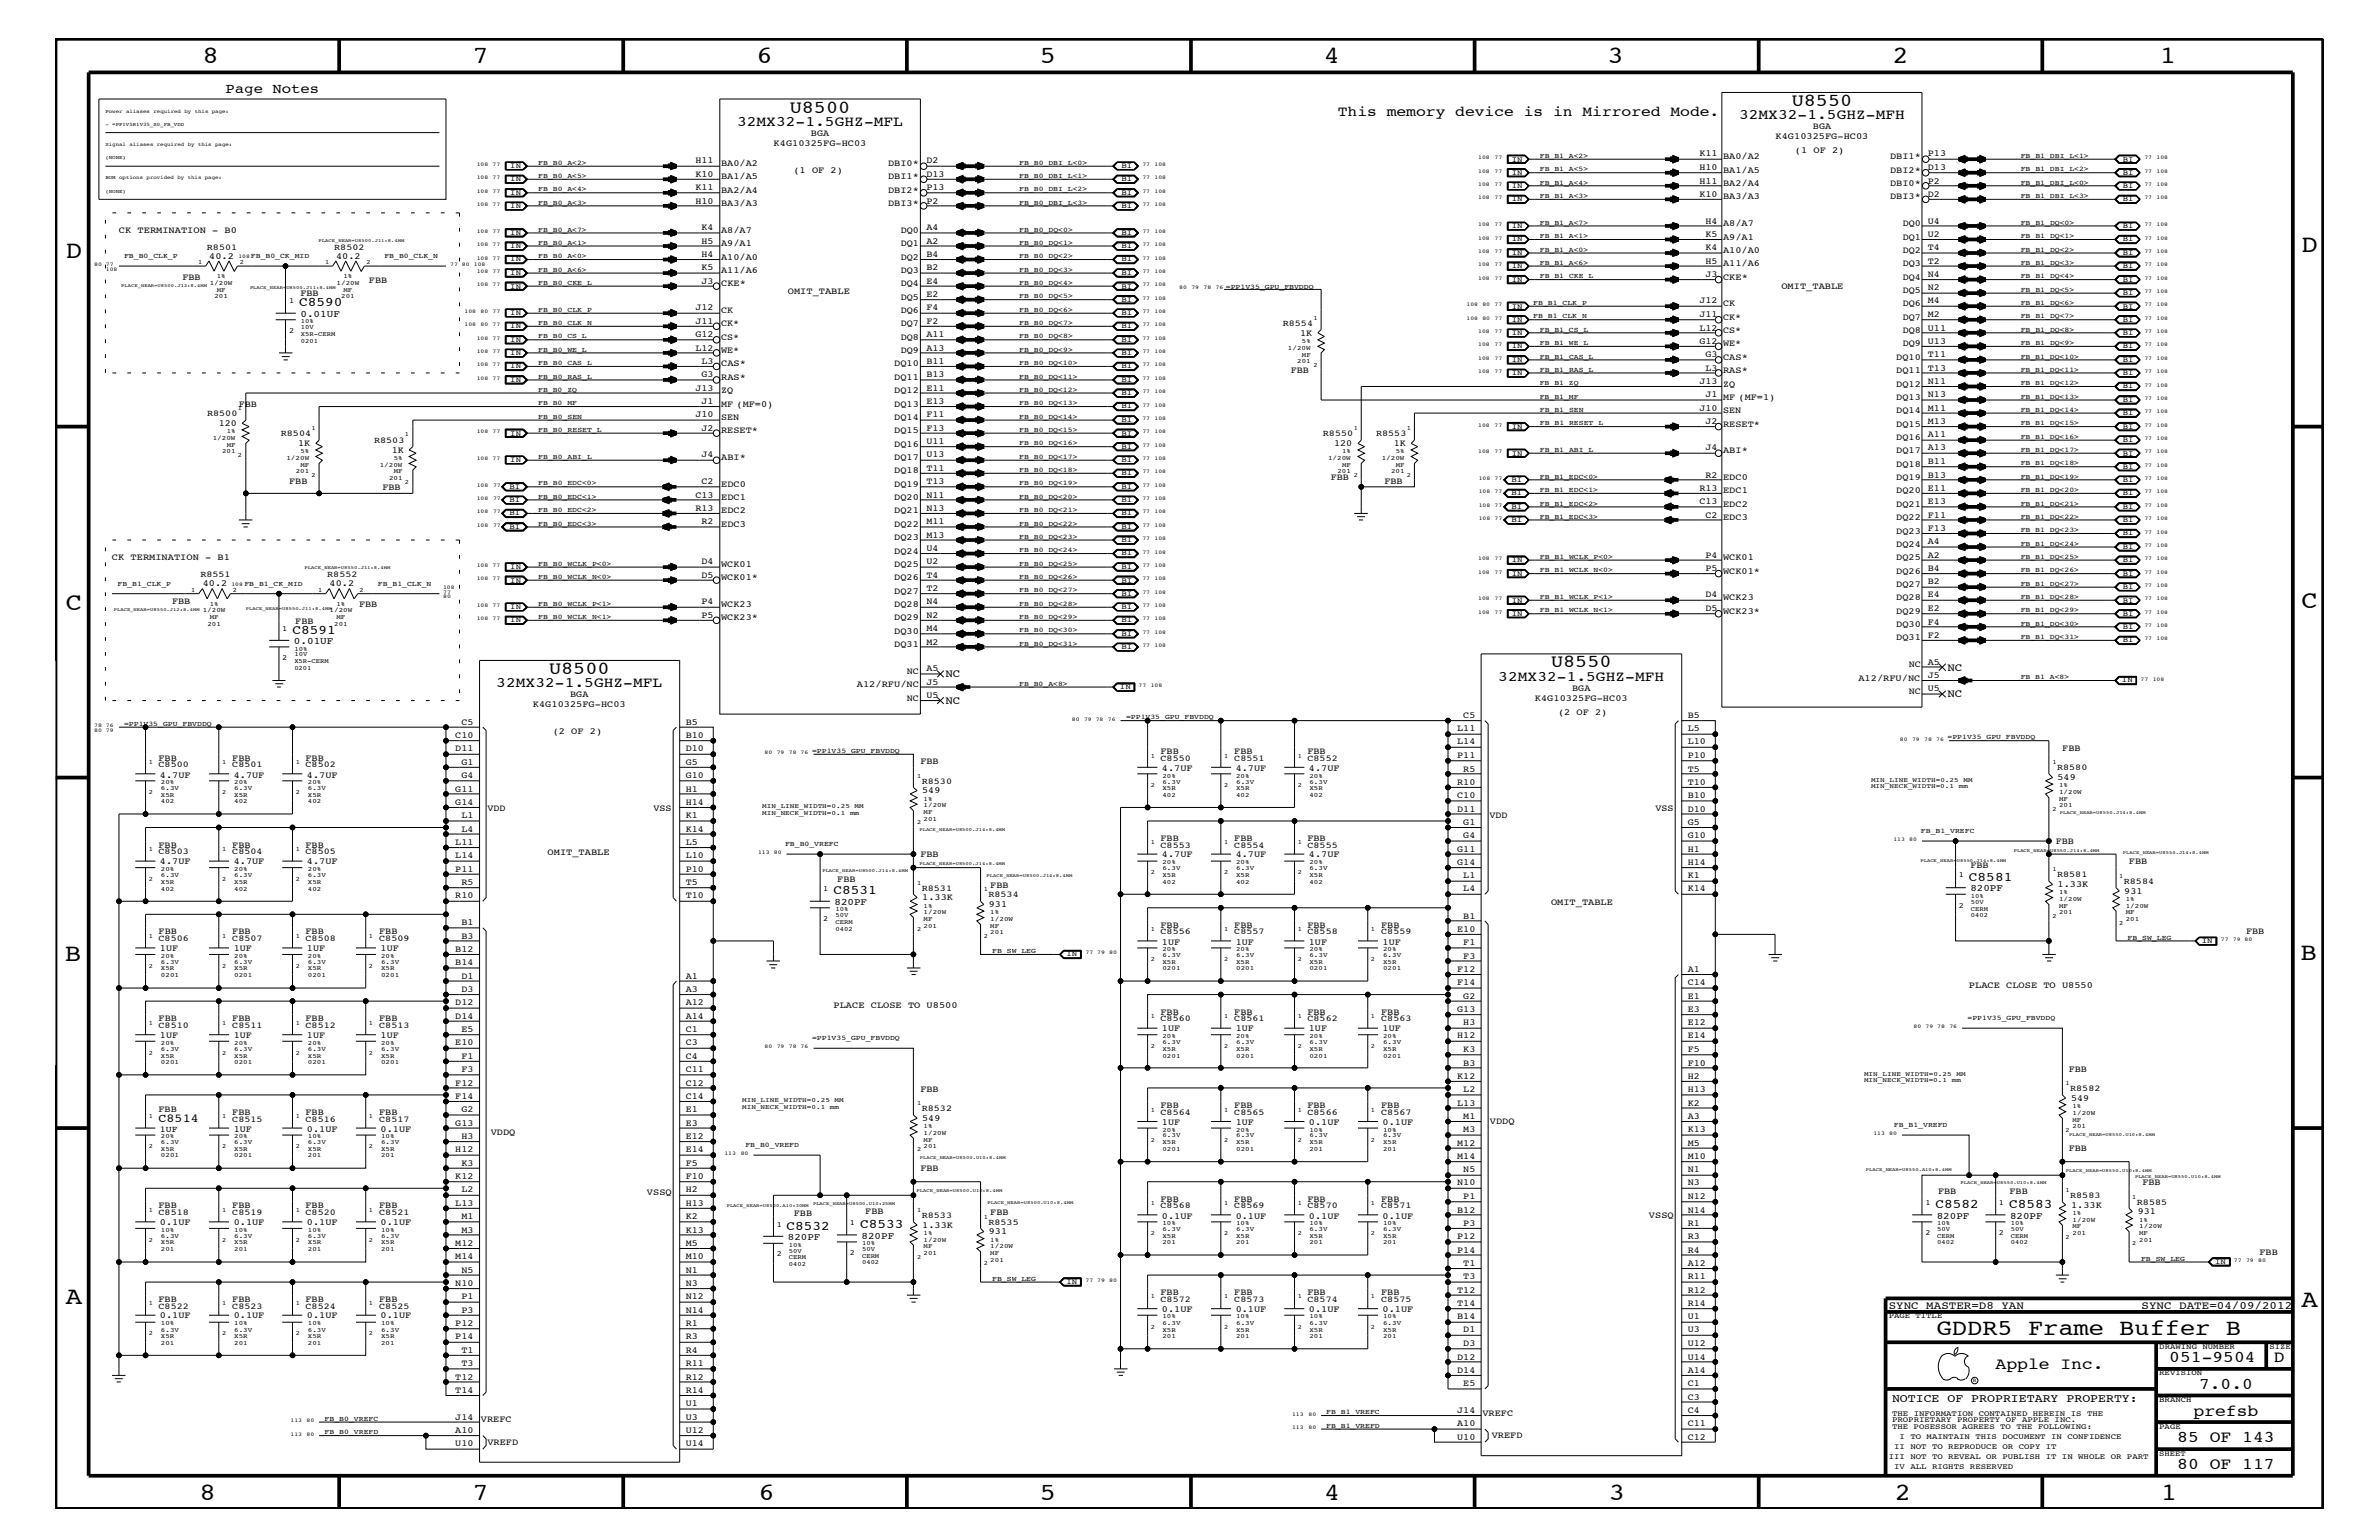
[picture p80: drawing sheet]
<svg xmlns="http://www.w3.org/2000/svg" width="432mm" height="279mm" viewBox="0 0 432 279" stroke-linecap="round" stroke-linejoin="round" font-family="sans-serif">
<defs><g id="words">
<g font-size="4.5">
<text x="36.7" y="11.5">8</text>
<text x="85.8" y="11.5">7</text>
<text x="137.3" y="11.5">6</text>
<text x="188.7" y="11.5">5</text>
<text x="240.3" y="11.5">4</text>
<text x="291.8" y="11.5">3</text>
<text x="343.5" y="11.5">2</text>
<text x="392" y="11.5">1</text>
<text x="11.9" y="46.8">D</text>
<text x="417.7" y="45.7">D</text>
<text x="11.9" y="110.6">C</text>
<text x="417.7" y="110.4">C</text>
<text x="11.8" y="174.3">B</text>
<text x="417.6" y="174.2">B</text>
<text x="11.9" y="236.7">A</text>
<text x="417.7" y="237.1">A</text>
<text x="36.2" y="272.1">8</text>
<text x="85.8" y="272.1">7</text>
<text x="137.7" y="272.1">6</text>
<text x="188.7" y="272.1">5</text>
<text x="240.4" y="272.1">4</text>
<text x="292" y="272.1">3</text>
<text x="343.9" y="272.1">2</text>
<text x="392.2" y="272.1">1</text>
</g>
<text font-size="4.1" x="351.5" y="242.3">GDDR5 Frame Buffer B</text>
<g font-size="3.3">
<text x="143.3" y="20.4">U8500</text>
<text x="325.2" y="19.2">U8550</text>
<text x="99.7" y="122.3">U8500</text>
<text x="281.5" y="121">U8550</text>
</g>
<g font-size="3">
<text x="362.2" y="248.4">Apple Inc.</text>
<text x="393.7" y="247.1">051-9504</text>
<text x="399.2" y="252">7.0.0</text>
<text x="412.7" y="247.1">D</text>
<text x="398.1" y="256.8">prefsb</text>
<text x="395.2" y="261.6">85 OF 143</text>
<text x="395.2" y="266.6">80 OF 117</text>
</g>
<g font-size="2.6">
<text x="133.8" y="22.9">32MX32-1.5GHZ-MFL</text>
<text x="242.8" y="21">This memory device is in Mirrored Mode.</text>
<text x="315.6" y="21.6">32MX32-1.5GHZ-MFH</text>
<text x="90.1" y="124.7">32MX32-1.5GHZ-MFL</text>
<text x="271.9" y="123.5">32MX32-1.5GHZ-MFH</text>
</g>
<text font-size="2.5" x="40.9" y="16.8">Page Notes</text>
<g font-size="2.4">
<text x="54.3" y="55.6">C8590</text>
<text x="53.1" y="115">C8591</text>
<text x="357.4" y="159.9">C8581</text>
<text x="151.3" y="162.2">C8531</text>
<text x="351.3" y="219.2">C8582</text>
<text x="364.7" y="219.2">C8583</text>
<text x="142.7" y="223.1">C8532</text>
<text x="156.1" y="222.9">C8533</text>
</g>
<text font-size="2.2" x="28.8" y="203.5">C8514</text>
<text font-size="2.1" x="343.4" y="254.4">NOTICE OF PROPRIETARY PROPERTY:</text>
<g font-size="2">
<text x="171.6" y="122.9">NC</text>
<text x="353.5" y="121.7">NC</text>
<text x="171.6" y="127.7">NC</text>
<text x="353.5" y="126.5">NC</text>
<text x="342.8" y="237.4">SYNC_MASTER=D8_YAN</text>
<text x="388.7" y="237.4">SYNC_DATE=04/09/2012</text>
</g>
<g font-size="1.8">
<text x="54.5" y="57.4">0.01UF</text>
<text x="53.3" y="116.8">0.01UF</text>
<text x="357.6" y="161.7">820PF</text>
<text x="151.5" y="164.1">820PF</text>
<text x="351.5" y="221.1">820PF</text>
<text x="364.8" y="221.1">820PF</text>
<text x="143" y="224.9">820PF</text>
<text x="156.4" y="224.7">820PF</text>
</g>
<g font-size="1.7">
<text x="329.1" y="23.5">BGA</text>
<text x="126.2" y="29.7">H11</text>
<text x="140.4" y="26.5">K4G10325FG-HC03</text>
<text x="147.2" y="24.7">BGA</text>
<text x="168.1" y="29.7">D2</text>
<text x="308.4" y="28.4">K11</text>
<text x="312.8" y="28.9">BA0/A2</text>
<text x="322.3" y="25.3">K4G10325FG-HC03</text>
<text x="325.8" y="27.7">(1 OF 2)</text>
<text x="343.1" y="28.9">DBI1*</text>
<text x="349.9" y="28.4">P13</text>
<text x="126.2" y="34.5">K11</text>
<text x="126.2" y="32">K10</text>
<text x="130.9" y="32.5">BA1/A5</text>
<text x="130.9" y="30.2">BA0/A2</text>
<text x="130.9" y="35">BA2/A4</text>
<text x="144" y="31.4">(1 OF 2)</text>
<text x="161.2" y="35">DBI2*</text>
<text x="161.2" y="32.5">DBI1*</text>
<text x="161.2" y="30.2">DBI0*</text>
<text x="168.1" y="32">D13</text>
<text x="168.1" y="34.5">P13</text>
<text x="308.4" y="30.8">H10</text>
<text x="308.4" y="33.3">H11</text>
<text x="308.4" y="35.7">K10</text>
<text x="312.8" y="31.4">BA1/A5</text>
<text x="312.8" y="33.7">BA2/A4</text>
<text x="343.1" y="33.7">DBI0*</text>
<text x="343.1" y="31.4">DBI2*</text>
<text x="349.9" y="35.7">D2</text>
<text x="349.9" y="33.3">P2</text>
<text x="349.9" y="30.8">D13</text>
<text x="126.2" y="36.9">H10</text>
<text x="127.3" y="41.8">K4</text>
<text x="130.9" y="37.4">BA3/A3</text>
<text x="161.2" y="37.4">DBI3*</text>
<text x="168.1" y="36.9">P2</text>
<text x="168.1" y="41.8">A4</text>
<text x="309.5" y="40.6">H4</text>
<text x="312.8" y="36.2">BA3/A3</text>
<text x="312.8" y="41">A8/A7</text>
<text x="343.1" y="36.2">DBI3*</text>
<text x="345.4" y="41">DQ0</text>
<text x="349.9" y="40.6">U4</text>
<text x="21.6" y="42.3">CK TERMINATION - B0</text>
<text x="38" y="47">40.2</text>
<text x="61" y="47">40.2</text>
<text x="127.3" y="46.6">H4</text>
<text x="127.3" y="44.2">H5</text>
<text x="130.9" y="47.1">A10/A0</text>
<text x="130.9" y="44.6">A9/A1</text>
<text x="130.9" y="42.3">A8/A7</text>
<text x="163.5" y="42.3">DQ0</text>
<text x="163.5" y="44.6">DQ1</text>
<text x="163.5" y="47.1">DQ2</text>
<text x="168.1" y="44.2">A2</text>
<text x="168.1" y="46.6">B4</text>
<text x="309.5" y="47.9">H5</text>
<text x="309.5" y="45.4">K4</text>
<text x="309.5" y="43">K5</text>
<text x="312.8" y="45.9">A10/A0</text>
<text x="312.8" y="43.5">A9/A1</text>
<text x="345.4" y="45.9">DQ2</text>
<text x="345.4" y="43.5">DQ1</text>
<text x="349.9" y="47.9">T2</text>
<text x="349.9" y="45.4">T4</text>
<text x="349.9" y="43">U2</text>
<text x="33.1" y="50.7">FBB</text>
<text x="54.5" y="53.8">FBB</text>
<text x="67" y="51.3">FBB</text>
<text x="127.3" y="51.5">J3</text>
<text x="127.3" y="49.1">K5</text>
<text x="130.9" y="49.6">A11/A6</text>
<text x="130.9" y="51.9">CKE*</text>
<text x="143" y="53.3">OMIT_TABLE</text>
<text x="163.5" y="49.6">DQ3</text>
<text x="163.5" y="51.9">DQ4</text>
<text x="168.1" y="49.1">B2</text>
<text x="168.1" y="51.5">E4</text>
<text x="168.1" y="53.9">E2</text>
<text x="309.5" y="50.2">J3</text>
<text x="312.8" y="48.3">A11/A6</text>
<text x="312.8" y="50.7">CKE*</text>
<text x="323.3" y="52.4">OMIT_TABLE</text>
<text x="345.4" y="53.2">DQ5</text>
<text x="345.4" y="50.7">DQ4</text>
<text x="345.4" y="48.3">DQ3</text>
<text x="349.9" y="52.7">N2</text>
<text x="349.9" y="50.2">N4</text>
<text x="126.2" y="58.7">J11</text>
<text x="126.2" y="56.3">J12</text>
<text x="130.9" y="59.2">CK*</text>
<text x="130.9" y="56.8">CK</text>
<text x="163.5" y="54.4">DQ5</text>
<text x="163.5" y="56.8">DQ6</text>
<text x="163.5" y="59.2">DQ7</text>
<text x="168.1" y="58.7">F2</text>
<text x="168.1" y="56.3">F4</text>
<text x="308.4" y="55.1">J12</text>
<text x="308.4" y="57.5">J11</text>
<text x="308.4" y="60">L12</text>
<text x="312.8" y="55.6">CK</text>
<text x="312.8" y="58">CK*</text>
<text x="345.4" y="58">DQ7</text>
<text x="345.4" y="55.6">DQ6</text>
<text x="349.9" y="60">U11</text>
<text x="349.9" y="57.5">M2</text>
<text x="349.9" y="55.1">M4</text>
<text x="126.2" y="63.6">L12</text>
<text x="126.2" y="61.2">G12</text>
<text x="127.3" y="66">L3</text>
<text x="130.9" y="64">WE*</text>
<text x="130.9" y="61.7">CS*</text>
<text x="163.5" y="61.7">DQ8</text>
<text x="163.5" y="64">DQ9</text>
<text x="168.1" y="61.2">A11</text>
<text x="168.1" y="63.6">A13</text>
<text x="168.1" y="66">B11</text>
<text x="236" y="60.9">1K</text>
<text x="308.4" y="62.3">G12</text>
<text x="309.5" y="64.8">G3</text>
<text x="312.8" y="65.3">CAS*</text>
<text x="312.8" y="60.4">CS*</text>
<text x="312.8" y="62.9">WE*</text>
<text x="344.2" y="65.3">DQ10</text>
<text x="345.4" y="62.9">DQ9</text>
<text x="345.4" y="60.4">DQ8</text>
<text x="349.9" y="62.3">U13</text>
<text x="349.9" y="64.8">T11</text>
<text x="126.2" y="70.9">J13</text>
<text x="127.3" y="68.4">G3</text>
<text x="130.9" y="66.5">CAS*</text>
<text x="130.9" y="71.3">ZQ</text>
<text x="130.9" y="68.9">RAS*</text>
<text x="162.3" y="66.5">DQ10</text>
<text x="162.3" y="68.9">DQ11</text>
<text x="162.3" y="71.3">DQ12</text>
<text x="168.1" y="70.9">E11</text>
<text x="168.1" y="68.4">B13</text>
<text x="234.3" y="67.7">FBB</text>
<text x="308.4" y="69.6">J13</text>
<text x="309.5" y="67.3">L3</text>
<text x="312.8" y="67.7">RAS*</text>
<text x="312.8" y="70.1">ZQ</text>
<text x="344.2" y="70.1">DQ12</text>
<text x="344.2" y="67.7">DQ11</text>
<text x="349.9" y="69.6">N11</text>
<text x="349.9" y="67.3">T13</text>
<text x="39.7" y="77.3">120</text>
<text x="43.4" y="73.8">FBB</text>
<text x="126.2" y="75.7">J10</text>
<text x="127.3" y="73.3">J1</text>
<text x="130.9" y="73.8">MF (MF=0)</text>
<text x="130.9" y="76.2">SEN</text>
<text x="162.3" y="73.8">DQ13</text>
<text x="162.3" y="76.2">DQ14</text>
<text x="168.1" y="73.3">E13</text>
<text x="168.1" y="75.7">F11</text>
<text x="308.4" y="74.5">J10</text>
<text x="309.5" y="72.1">J1</text>
<text x="309.5" y="76.9">J2</text>
<text x="312.8" y="75">SEN</text>
<text x="312.8" y="72.6">MF (MF=1)</text>
<text x="312.8" y="77.4">RESET*</text>
<text x="344.2" y="72.6">DQ13</text>
<text x="344.2" y="75">DQ14</text>
<text x="344.2" y="77.4">DQ15</text>
<text x="349.9" y="72.1">N13</text>
<text x="349.9" y="74.5">M11</text>
<text x="349.9" y="76.9">M13</text>
<text x="54.1" y="80.9">1K</text>
<text x="71.1" y="82.2">1K</text>
<text x="127.3" y="83">J4</text>
<text x="127.3" y="78.2">J2</text>
<text x="130.9" y="78.6">RESET*</text>
<text x="130.9" y="83.5">ABI*</text>
<text x="162.3" y="81.1">DQ16</text>
<text x="162.3" y="83.5">DQ17</text>
<text x="162.3" y="78.6">DQ15</text>
<text x="168.1" y="80.5">U11</text>
<text x="168.1" y="83">U13</text>
<text x="168.1" y="78.2">F13</text>
<text x="242.1" y="80.9">120</text>
<text x="253" y="80.9">1K</text>
<text x="309.5" y="81.7">J4</text>
<text x="312.8" y="82.2">ABI*</text>
<text x="344.2" y="79.9">DQ16</text>
<text x="344.2" y="82.2">DQ17</text>
<text x="349.9" y="79.4">A11</text>
<text x="349.9" y="81.7">A13</text>
<text x="52.5" y="87.7">FBB</text>
<text x="69.4" y="88.9">FBB</text>
<text x="127.3" y="87.8">C2</text>
<text x="130.9" y="88.3">EDC0</text>
<text x="162.3" y="85.9">DQ18</text>
<text x="162.3" y="88.3">DQ19</text>
<text x="168.1" y="85.4">T11</text>
<text x="168.1" y="87.8">T13</text>
<text x="241.6" y="87.1">FBB</text>
<text x="251.3" y="87.7">FBB</text>
<text x="308.4" y="89">R13</text>
<text x="309.5" y="86.6">R2</text>
<text x="312.8" y="87.1">EDC0</text>
<text x="312.8" y="89.5">EDC1</text>
<text x="344.2" y="87.1">DQ19</text>
<text x="344.2" y="84.7">DQ18</text>
<text x="344.2" y="89.5">DQ20</text>
<text x="349.9" y="86.6">B13</text>
<text x="349.9" y="84.2">B11</text>
<text x="349.9" y="89">E11</text>
<text x="126.2" y="90.3">C13</text>
<text x="126.2" y="92.7">R13</text>
<text x="127.3" y="95.1">R2</text>
<text x="130.9" y="90.7">EDC1</text>
<text x="130.9" y="93.2">EDC2</text>
<text x="130.9" y="95.6">EDC3</text>
<text x="162.3" y="90.7">DQ20</text>
<text x="162.3" y="93.2">DQ21</text>
<text x="162.3" y="95.6">DQ22</text>
<text x="168.1" y="90.3">N11</text>
<text x="168.1" y="92.7">N13</text>
<text x="168.1" y="95.1">M11</text>
<text x="308.4" y="91.5">C13</text>
<text x="309.5" y="93.9">C2</text>
<text x="312.8" y="94.3">EDC3</text>
<text x="312.8" y="92">EDC2</text>
<text x="344.2" y="94.3">DQ22</text>
<text x="344.2" y="92">DQ21</text>
<text x="349.9" y="93.9">F11</text>
<text x="349.9" y="91.5">E13</text>
<text x="20.3" y="101.6">CK TERMINATION - B1</text>
<text x="162.3" y="98">DQ23</text>
<text x="162.3" y="100.4">DQ24</text>
<text x="168.1" y="97.6">M13</text>
<text x="168.1" y="99.9">U4</text>
<text x="309.5" y="101.2">P4</text>
<text x="312.8" y="101.6">WCK01</text>
<text x="344.2" y="99.3">DQ24</text>
<text x="344.2" y="96.8">DQ23</text>
<text x="344.2" y="101.6">DQ25</text>
<text x="349.9" y="98.7">A4</text>
<text x="349.9" y="96.3">F13</text>
<text x="349.9" y="101.2">A2</text>
<text x="36.8" y="106.4">40.2</text>
<text x="59.8" y="106.4">40.2</text>
<text x="127.3" y="102.4">D4</text>
<text x="127.3" y="104.8">D5</text>
<text x="130.9" y="105.3">WCK01*</text>
<text x="130.9" y="102.9">WCK01</text>
<text x="162.3" y="102.9">DQ25</text>
<text x="162.3" y="105.3">DQ26</text>
<text x="162.3" y="107.7">DQ27</text>
<text x="168.1" y="102.4">U2</text>
<text x="168.1" y="104.8">T4</text>
<text x="168.1" y="107.2">T2</text>
<text x="309.5" y="103.6">P5</text>
<text x="312.8" y="104.1">WCK01*</text>
<text x="344.2" y="104.1">DQ26</text>
<text x="344.2" y="106.5">DQ27</text>
<text x="349.9" y="103.6">B4</text>
<text x="349.9" y="106">B2</text>
<text x="31.2" y="109.5">FBB</text>
<text x="53.6" y="113.1">FBB</text>
<text x="65.2" y="110.2">FBB</text>
<text x="127.3" y="109.7">P4</text>
<text x="127.3" y="112">P5</text>
<text x="130.9" y="110.2">WCK23</text>
<text x="130.9" y="112.6">WCK23*</text>
<text x="162.3" y="112.6">DQ29</text>
<text x="162.3" y="110.2">DQ28</text>
<text x="168.1" y="112">N2</text>
<text x="168.1" y="109.7">N4</text>
<text x="309.5" y="108.4">D4</text>
<text x="309.5" y="110.9">D5</text>
<text x="312.8" y="108.9">WCK23</text>
<text x="312.8" y="111.4">WCK23*</text>
<text x="344.2" y="108.9">DQ28</text>
<text x="344.2" y="111.4">DQ29</text>
<text x="344.2" y="113.7">DQ30</text>
<text x="349.9" y="108.4">E4</text>
<text x="349.9" y="110.9">E2</text>
<text x="349.9" y="113.3">F4</text>
<text x="162.3" y="115">DQ30</text>
<text x="162.3" y="117.4">DQ31</text>
<text x="168.1" y="114.5">M4</text>
<text x="168.1" y="117">M2</text>
<text x="344.2" y="116.2">DQ31</text>
<text x="349.9" y="115.7">F2</text>
<text x="155.5" y="124.7">A12/RFU/NC</text>
<text x="164.6" y="122.3">NC</text>
<text x="168.1" y="124.2">J5</text>
<text x="168.1" y="121.8">A5</text>
<text x="285.4" y="125.3">BGA</text>
<text x="337.3" y="123.5">A12/RFU/NC</text>
<text x="346.5" y="121">NC</text>
<text x="346.5" y="125.9">NC</text>
<text x="349.9" y="120.6">A5</text>
<text x="349.9" y="123">J5</text>
<text x="349.9" y="125.4">U5</text>
<text x="83.7" y="131.5">C5</text>
<text x="96.7" y="128.3">K4G10325FG-HC03</text>
<text x="103.5" y="126.5">BGA</text>
<text x="124.5" y="131.5">B5</text>
<text x="164.6" y="127.1">NC</text>
<text x="168.1" y="126.6">U5</text>
<text x="265.6" y="130.2">C5</text>
<text x="278.6" y="127.1">K4G10325FG-HC03</text>
<text x="282.8" y="129.7">(2 OF 2)</text>
<text x="306.3" y="130.2">B5</text>
<text x="82.6" y="136.3">D11</text>
<text x="82.6" y="133.9">C10</text>
<text x="100.3" y="133.2">(2 OF 2)</text>
<text x="124.5" y="136.3">D10</text>
<text x="124.5" y="133.9">B10</text>
<text x="210.7" y="136.8">FBB</text>
<text x="224" y="136.8">FBB</text>
<text x="237.3" y="136.8">FBB</text>
<text x="264.5" y="137.5">P11</text>
<text x="264.5" y="135.1">L14</text>
<text x="264.5" y="132.7">L11</text>
<text x="306.3" y="137.5">P10</text>
<text x="306.3" y="135.1">L10</text>
<text x="306.3" y="132.7">L5</text>
<text x="374.3" y="136.2">FBB</text>
<text x="28.8" y="138">FBB</text>
<text x="29" y="141.1">4.7UF</text>
<text x="42.2" y="138">FBB</text>
<text x="42.4" y="141.1">4.7UF</text>
<text x="55.5" y="138">FBB</text>
<text x="55.7" y="141.1">4.7UF</text>
<text x="82.6" y="143.6">G11</text>
<text x="83.7" y="141.2">G4</text>
<text x="83.7" y="138.7">G1</text>
<text x="124.5" y="143.6">H1</text>
<text x="124.5" y="141.2">G10</text>
<text x="124.5" y="138.7">G5</text>
<text x="167" y="138.6">FBB</text>
<text x="167.4" y="144">549</text>
<text x="210.9" y="139.8">4.7UF</text>
<text x="224.3" y="139.8">4.7UF</text>
<text x="237.6" y="139.8">4.7UF</text>
<text x="264.5" y="142.4">R10</text>
<text x="265.6" y="140">R5</text>
<text x="306.3" y="142.4">T10</text>
<text x="306.3" y="140">T5</text>
<text x="373.5" y="141.5">549</text>
<text x="82.6" y="146">G14</text>
<text x="83.7" y="148.4">L1</text>
<text x="88.5" y="147.1">VDD</text>
<text x="118.6" y="147.1">VSS</text>
<text x="124.5" y="148.4">K1</text>
<text x="124.5" y="146">H14</text>
<text x="264.5" y="147.3">D11</text>
<text x="264.5" y="144.8">C10</text>
<text x="265.6" y="149.6">G1</text>
<text x="270.3" y="148.4">VDD</text>
<text x="300.5" y="147.1">VSS</text>
<text x="306.3" y="149.6">G5</text>
<text x="306.3" y="147.3">D10</text>
<text x="306.3" y="144.8">B10</text>
<text x="28.8" y="153.8">FBB</text>
<text x="42.2" y="153.8">FBB</text>
<text x="55.5" y="153.8">FBB</text>
<text x="82.6" y="155.7">L14</text>
<text x="82.6" y="153.3">L11</text>
<text x="83.7" y="150.9">L4</text>
<text x="99.4" y="155.1">OMIT_TABLE</text>
<text x="124.5" y="155.7">L10</text>
<text x="124.5" y="153.3">L5</text>
<text x="124.5" y="150.9">K14</text>
<text x="167" y="155.6">FBB</text>
<text x="210.7" y="152.6">FBB</text>
<text x="210.9" y="155.6">4.7UF</text>
<text x="224" y="152.6">FBB</text>
<text x="224.3" y="155.6">4.7UF</text>
<text x="237.3" y="152.6">FBB</text>
<text x="237.6" y="155.6">4.7UF</text>
<text x="264.5" y="154.5">G11</text>
<text x="265.6" y="152.1">G4</text>
<text x="306.3" y="154.5">H1</text>
<text x="306.3" y="152.1">G10</text>
<text x="373.1" y="153.2">FBB</text>
<text x="29" y="156.8">4.7UF</text>
<text x="42.4" y="156.8">4.7UF</text>
<text x="55.7" y="156.8">4.7UF</text>
<text x="82.6" y="158.2">P11</text>
<text x="83.7" y="160.6">R5</text>
<text x="124.5" y="160.6">T5</text>
<text x="124.5" y="158.2">P10</text>
<text x="152" y="160">FBB</text>
<text x="179.7" y="161.1">FBB</text>
<text x="264.5" y="156.9">G14</text>
<text x="265.6" y="161.7">L4</text>
<text x="265.6" y="159.4">L1</text>
<text x="306.3" y="161.7">K14</text>
<text x="306.3" y="159.4">K1</text>
<text x="306.3" y="156.9">H14</text>
<text x="357.6" y="157.5">FBB</text>
<text x="373.5" y="160.9">1.33K</text>
<text x="386.4" y="156.8">FBB</text>
<text x="82.6" y="163">R10</text>
<text x="83.7" y="167.8">B1</text>
<text x="124.5" y="163">T10</text>
<text x="167.4" y="163.4">1.33K</text>
<text x="179.5" y="164.5">931</text>
<text x="265.6" y="166.7">B1</text>
<text x="281.5" y="164.2">OMIT_TABLE</text>
<text x="385.6" y="162.2">931</text>
<text x="28.8" y="169.5">FBB</text>
<text x="29" y="172.6">1UF</text>
<text x="42.2" y="169.5">FBB</text>
<text x="42.4" y="172.6">1UF</text>
<text x="55.5" y="169.5">FBB</text>
<text x="55.7" y="172.6">1UF</text>
<text x="68.8" y="169.5">FBB</text>
<text x="69.1" y="172.6">1UF</text>
<text x="82.6" y="172.7">B12</text>
<text x="83.7" y="170.3">B3</text>
<text x="210.7" y="168.3">FBB</text>
<text x="210.9" y="171.4">1UF</text>
<text x="224" y="168.3">FBB</text>
<text x="224.3" y="171.4">1UF</text>
<text x="237.3" y="168.3">FBB</text>
<text x="237.6" y="171.4">1UF</text>
<text x="250.7" y="168.3">FBB</text>
<text x="251" y="171.4">1UF</text>
<text x="264.5" y="169">E10</text>
<text x="265.6" y="173.9">F3</text>
<text x="265.6" y="171.5">F1</text>
<text x="407.7" y="169.5">FBB</text>
<text x="82.6" y="175.1">B14</text>
<text x="83.7" y="179.9">D3</text>
<text x="83.7" y="177.6">D1</text>
<text x="124.5" y="177.6">A1</text>
<text x="124.5" y="179.9">A3</text>
<text x="264.5" y="178.8">F14</text>
<text x="264.5" y="176.3">F12</text>
<text x="306.3" y="178.8">C14</text>
<text x="306.3" y="176.3">A1</text>
<text x="357.4" y="179.3">PLACE CLOSE TO U8550</text>
<text x="28.8" y="185.3">FBB</text>
<text x="42.2" y="185.3">FBB</text>
<text x="55.5" y="185.3">FBB</text>
<text x="68.8" y="185.3">FBB</text>
<text x="82.6" y="184.9">D14</text>
<text x="82.6" y="182.4">D12</text>
<text x="124.5" y="184.9">A14</text>
<text x="124.5" y="182.4">A12</text>
<text x="151.3" y="182.9">PLACE CLOSE TO U8500</text>
<text x="210.7" y="184.1">FBB</text>
<text x="224" y="184.1">FBB</text>
<text x="237.3" y="184.1">FBB</text>
<text x="250.7" y="184.1">FBB</text>
<text x="264.5" y="183.6">G13</text>
<text x="265.6" y="181.2">G2</text>
<text x="306.3" y="183.6">E3</text>
<text x="306.3" y="181.2">E1</text>
<text x="29" y="188.3">1UF</text>
<text x="42.4" y="188.3">1UF</text>
<text x="55.7" y="188.3">1UF</text>
<text x="69.1" y="188.3">1UF</text>
<text x="82.6" y="189.7">E10</text>
<text x="83.7" y="187.2">E5</text>
<text x="124.5" y="189.7">C3</text>
<text x="124.5" y="187.2">C1</text>
<text x="210.9" y="187.1">1UF</text>
<text x="224.3" y="187.1">1UF</text>
<text x="237.6" y="187.1">1UF</text>
<text x="251" y="187.1">1UF</text>
<text x="264.5" y="188.4">H12</text>
<text x="265.6" y="190.9">K3</text>
<text x="265.6" y="186">H3</text>
<text x="306.3" y="188.4">E14</text>
<text x="306.3" y="186">E12</text>
<text x="306.3" y="190.9">F5</text>
<text x="82.6" y="197">F12</text>
<text x="83.7" y="194.5">F3</text>
<text x="83.7" y="192.1">F1</text>
<text x="124.5" y="194.5">C11</text>
<text x="124.5" y="192.1">C4</text>
<text x="124.5" y="197">C12</text>
<text x="264.5" y="195.7">K12</text>
<text x="265.6" y="193.3">B3</text>
<text x="306.3" y="195.7">H2</text>
<text x="306.3" y="193.3">F10</text>
<text x="375.5" y="194.4">FBB</text>
<text x="28.8" y="201.7">FBB</text>
<text x="42.2" y="202.3">FBB</text>
<text x="55.5" y="202.3">FBB</text>
<text x="68.8" y="202.3">FBB</text>
<text x="82.6" y="199.3">F14</text>
<text x="83.7" y="201.8">G2</text>
<text x="124.5" y="201.8">E1</text>
<text x="124.5" y="199.3">C14</text>
<text x="167" y="198.1">FBB</text>
<text x="167.4" y="203.4">549</text>
<text x="210.7" y="201">FBB</text>
<text x="224" y="201">FBB</text>
<text x="237.3" y="201">FBB</text>
<text x="250.7" y="201">FBB</text>
<text x="264.5" y="200.6">L13</text>
<text x="265.6" y="203">M1</text>
<text x="265.6" y="198.1">L2</text>
<text x="270.4" y="203.9">VDDQ</text>
<text x="306.3" y="203">A3</text>
<text x="306.3" y="200.6">K2</text>
<text x="306.3" y="198.1">H13</text>
<text x="375.9" y="199.8">549</text>
<text x="42.4" y="205.3">1UF</text>
<text x="55.7" y="205.3">0.1UF</text>
<text x="69.1" y="205.3">0.1UF</text>
<text x="82.6" y="209.1">H12</text>
<text x="82.6" y="204.2">G13</text>
<text x="83.7" y="206.6">H3</text>
<text x="89.1" y="205.9">VDDQ</text>
<text x="124.5" y="206.6">E12</text>
<text x="124.5" y="209.1">E14</text>
<text x="124.5" y="204.2">E3</text>
<text x="210.9" y="204.1">1UF</text>
<text x="224.3" y="204.1">1UF</text>
<text x="237.6" y="204.1">0.1UF</text>
<text x="251" y="204.1">0.1UF</text>
<text x="264.5" y="207.9">M12</text>
<text x="265.6" y="205.4">M3</text>
<text x="306.3" y="207.9">M5</text>
<text x="306.3" y="205.4">K13</text>
<text x="375.5" y="208.9">FBB</text>
<text x="82.6" y="213.9">K12</text>
<text x="83.7" y="211.5">K3</text>
<text x="124.5" y="213.9">F10</text>
<text x="124.5" y="211.5">F5</text>
<text x="167" y="212.5">FBB</text>
<text x="264.5" y="215.1">N10</text>
<text x="264.5" y="210.3">M14</text>
<text x="265.6" y="212.7">N5</text>
<text x="306.3" y="215.1">N3</text>
<text x="306.3" y="212.7">N1</text>
<text x="306.3" y="210.3">M10</text>
<text x="388.9" y="215">FBB</text>
<text x="28.8" y="219.2">FBB</text>
<text x="42.2" y="219.2">FBB</text>
<text x="55.5" y="219.2">FBB</text>
<text x="68.8" y="219.2">FBB</text>
<text x="82.6" y="218.7">L13</text>
<text x="83.7" y="221.2">M1</text>
<text x="83.7" y="216.4">L2</text>
<text x="117.4" y="216.9">VSSQ</text>
<text x="124.5" y="221.2">K2</text>
<text x="124.5" y="218.7">H13</text>
<text x="124.5" y="216.4">H2</text>
<text x="144.1" y="220.7">FBB</text>
<text x="157.1" y="220.3">FBB</text>
<text x="179.7" y="220.4">FBB</text>
<text x="210.7" y="218">FBB</text>
<text x="210.9" y="221.1">0.1UF</text>
<text x="224" y="218">FBB</text>
<text x="224.3" y="221.1">0.1UF</text>
<text x="237.3" y="218">FBB</text>
<text x="237.6" y="221.1">0.1UF</text>
<text x="250.7" y="218">FBB</text>
<text x="251" y="221.1">0.1UF</text>
<text x="264.5" y="220">B12</text>
<text x="265.6" y="217.5">P1</text>
<text x="299.3" y="220.9">VSSQ</text>
<text x="306.3" y="220">N14</text>
<text x="306.3" y="217.5">N12</text>
<text x="351.8" y="216.7">FBB</text>
<text x="364.7" y="216.7">FBB</text>
<text x="375.9" y="219.1">1.33K</text>
<text x="388" y="220.3">931</text>
<text x="29" y="222.3">0.1UF</text>
<text x="42.4" y="222.3">0.1UF</text>
<text x="55.7" y="222.3">0.1UF</text>
<text x="69.1" y="222.3">0.1UF</text>
<text x="82.6" y="226">M12</text>
<text x="83.7" y="223.6">M3</text>
<text x="124.5" y="226">M5</text>
<text x="124.5" y="223.6">K13</text>
<text x="167.4" y="222.8">1.33K</text>
<text x="179.5" y="224">931</text>
<text x="264.5" y="227.3">P14</text>
<text x="264.5" y="224.8">P12</text>
<text x="265.6" y="222.4">P3</text>
<text x="306.3" y="227.3">R4</text>
<text x="306.3" y="224.8">R3</text>
<text x="306.3" y="222.4">R1</text>
<text x="410.1" y="227.7">FBB</text>
<text x="82.6" y="233.3">N10</text>
<text x="82.6" y="228.5">M14</text>
<text x="83.7" y="230.9">N5</text>
<text x="124.5" y="233.3">N3</text>
<text x="124.5" y="230.9">N1</text>
<text x="124.5" y="228.5">M10</text>
<text x="265.6" y="232.1">T3</text>
<text x="265.6" y="229.6">T1</text>
<text x="306.3" y="232.1">R11</text>
<text x="306.3" y="229.6">A12</text>
<text x="28.8" y="236.2">FBB</text>
<text x="29" y="239.2">0.1UF</text>
<text x="42.2" y="236.2">FBB</text>
<text x="42.4" y="239.2">0.1UF</text>
<text x="55.5" y="236.2">FBB</text>
<text x="55.7" y="239.2">0.1UF</text>
<text x="68.8" y="236.2">FBB</text>
<text x="69.1" y="239.2">0.1UF</text>
<text x="83.7" y="238.2">P3</text>
<text x="83.7" y="235.7">P1</text>
<text x="124.5" y="238.2">N14</text>
<text x="124.5" y="235.7">N12</text>
<text x="210.7" y="235">FBB</text>
<text x="210.9" y="238">0.1UF</text>
<text x="224" y="235">FBB</text>
<text x="224.3" y="238">0.1UF</text>
<text x="237.3" y="235">FBB</text>
<text x="237.6" y="238">0.1UF</text>
<text x="250.7" y="235">FBB</text>
<text x="251" y="238">0.1UF</text>
<text x="264.5" y="239.4">B14</text>
<text x="264.5" y="236.9">T14</text>
<text x="264.5" y="234.6">T12</text>
<text x="306.3" y="239.4">U1</text>
<text x="306.3" y="236.9">R14</text>
<text x="306.3" y="234.6">R12</text>
<text x="82.6" y="243">P14</text>
<text x="82.6" y="240.6">P12</text>
<text x="83.7" y="245.4">T1</text>
<text x="124.5" y="245.4">R4</text>
<text x="124.5" y="243">R3</text>
<text x="124.5" y="240.6">R1</text>
<text x="265.6" y="244.2">D3</text>
<text x="265.6" y="241.8">D1</text>
<text x="306.3" y="244.2">U12</text>
<text x="306.3" y="241.8">U3</text>
<text x="82.6" y="250.3">T12</text>
<text x="83.7" y="247.8">T3</text>
<text x="124.5" y="250.3">R12</text>
<text x="124.5" y="247.8">R11</text>
<text x="264.5" y="249">D14</text>
<text x="264.5" y="246.7">D12</text>
<text x="265.6" y="251.5">E5</text>
<text x="306.3" y="251.5">C1</text>
<text x="306.3" y="249">A14</text>
<text x="306.3" y="246.7">U14</text>
<text x="82.6" y="257.6">J14</text>
<text x="82.6" y="252.7">T14</text>
<text x="124.5" y="257.6">U3</text>
<text x="124.5" y="255.1">U1</text>
<text x="124.5" y="252.7">R14</text>
<text x="264.5" y="256.3">J14</text>
<text x="269.1" y="256.8">VREFC</text>
<text x="306.3" y="256.3">C4</text>
<text x="306.3" y="253.9">C3</text>
<text x="82.6" y="262.4">U10</text>
<text x="82.6" y="260">A10</text>
<text x="87.3" y="258">VREFC</text>
<text x="88.5" y="262.2">VREFD</text>
<text x="124.5" y="262.4">U14</text>
<text x="124.5" y="260">U12</text>
<text x="264.5" y="261.2">U10</text>
<text x="264.5" y="258.8">A10</text>
<text x="270.8" y="260.9">VREFD</text>
<text x="306.3" y="261.2">C12</text>
<text x="306.3" y="258.8">C11</text>
</g>
<g font-size="1.6">
<text x="37.5" y="45.3">R8501</text>
<text x="60.7" y="45.3">R8502</text>
<text x="232.8" y="59.1">R8554</text>
<text x="37.6" y="75.5">R8500</text>
<text x="51" y="79.1">R8504</text>
<text x="67.9" y="80.3">R8503</text>
<text x="240.1" y="79.1">R8550</text>
<text x="249.8" y="79.1">R8553</text>
<text x="36.4" y="104.7">R8551</text>
<text x="59.4" y="104.7">R8552</text>
<text x="28.8" y="139.2">C8500</text>
<text x="42.2" y="139.2">C8501</text>
<text x="55.5" y="139.2">C8502</text>
<text x="167.3" y="142.2">R8530</text>
<text x="210.7" y="138">C8550</text>
<text x="224" y="138">C8551</text>
<text x="237.3" y="138">C8552</text>
<text x="373.4" y="139.7">R8580</text>
<text x="28.8" y="155">C8503</text>
<text x="42.2" y="155">C8504</text>
<text x="55.5" y="155">C8505</text>
<text x="210.7" y="153.8">C8553</text>
<text x="224" y="153.8">C8554</text>
<text x="237.3" y="153.8">C8555</text>
<text x="167.3" y="161.6">R8531</text>
<text x="373.4" y="159.1">R8581</text>
<text x="385.5" y="160.3">R8584</text>
<text x="179.4" y="162.8">R8534</text>
<text x="28.8" y="170.7">C8506</text>
<text x="42.2" y="170.7">C8507</text>
<text x="55.5" y="170.7">C8508</text>
<text x="68.8" y="170.7">C8509</text>
<text x="210.7" y="169.5">C8556</text>
<text x="224" y="169.5">C8557</text>
<text x="237.3" y="169.5">C8558</text>
<text x="250.7" y="169.5">C8559</text>
<text x="210.7" y="185.3">C8560</text>
<text x="224" y="185.3">C8561</text>
<text x="237.3" y="185.3">C8562</text>
<text x="250.7" y="185.3">C8563</text>
<text x="28.8" y="186.5">C8510</text>
<text x="42.2" y="186.5">C8511</text>
<text x="55.5" y="186.5">C8512</text>
<text x="68.8" y="186.5">C8513</text>
<text x="375.8" y="197.9">R8582</text>
<text x="42.2" y="203.5">C8515</text>
<text x="55.5" y="203.5">C8516</text>
<text x="68.8" y="203.5">C8517</text>
<text x="167.3" y="201.5">R8532</text>
<text x="210.7" y="202.3">C8564</text>
<text x="224" y="202.3">C8565</text>
<text x="237.3" y="202.3">C8566</text>
<text x="250.7" y="202.3">C8567</text>
<text x="29" y="205.3">1UF</text>
<text x="28.8" y="220.4">C8518</text>
<text x="42.2" y="220.4">C8519</text>
<text x="55.5" y="220.4">C8520</text>
<text x="68.8" y="220.4">C8521</text>
<text x="167.3" y="220.9">R8533</text>
<text x="210.7" y="219.2">C8568</text>
<text x="224" y="219.2">C8569</text>
<text x="237.3" y="219.2">C8570</text>
<text x="250.7" y="219.2">C8571</text>
<text x="375.8" y="217.3">R8583</text>
<text x="387.9" y="218.6">R8585</text>
<text x="179.4" y="222.2">R8535</text>
<text x="28.8" y="237.4">C8522</text>
<text x="42.2" y="237.4">C8523</text>
<text x="55.5" y="237.4">C8524</text>
<text x="68.8" y="237.4">C8525</text>
<text x="210.7" y="236.2">C8572</text>
<text x="224" y="236.2">C8573</text>
<text x="237.3" y="236.2">C8574</text>
<text x="250.7" y="236.2">C8575</text>
</g>
<g font-size="1.4">
<text x="274.4" y="29.3">IN</text>
<text x="385.3" y="29.3">BI</text>
<text x="92.6" y="30.5">IN</text>
<text x="92.6" y="32.9">IN</text>
<text x="92.6" y="35.3">IN</text>
<text x="203.5" y="30.5">BI</text>
<text x="203.5" y="32.9">BI</text>
<text x="203.5" y="35.3">BI</text>
<text x="274.4" y="34.1">IN</text>
<text x="274.4" y="31.7">IN</text>
<text x="385.3" y="31.7">BI</text>
<text x="385.3" y="34.1">BI</text>
<text x="92.6" y="37.8">IN</text>
<text x="203.5" y="37.8">BI</text>
<text x="274.4" y="41.4">IN</text>
<text x="274.4" y="36.5">IN</text>
<text x="385.3" y="36.5">BI</text>
<text x="385.3" y="41.4">BI</text>
<text x="92.6" y="42.6">IN</text>
<text x="92.6" y="47.4">IN</text>
<text x="92.6" y="45.1">IN</text>
<text x="203.5" y="42.6">BI</text>
<text x="203.5" y="45.1">BI</text>
<text x="203.5" y="47.4">BI</text>
<text x="274.4" y="43.8">IN</text>
<text x="274.4" y="46.3">IN</text>
<text x="385.3" y="43.8">BI</text>
<text x="385.3" y="46.3">BI</text>
<text x="92.6" y="49.9">IN</text>
<text x="92.6" y="52.4">IN</text>
<text x="203.5" y="49.9">BI</text>
<text x="203.5" y="52.4">BI</text>
<text x="274.4" y="48.7">IN</text>
<text x="274.4" y="51.1">IN</text>
<text x="385.3" y="48.7">BI</text>
<text x="385.3" y="51.1">BI</text>
<text x="385.3" y="53.5">BI</text>
<text x="52.5" y="55">1</text>
<text x="92.6" y="57.2">IN</text>
<text x="92.6" y="59.5">IN</text>
<text x="203.5" y="54.7">BI</text>
<text x="203.5" y="57.2">BI</text>
<text x="203.5" y="59.5">BI</text>
<text x="274.4" y="58.4">IN</text>
<text x="274.4" y="56">IN</text>
<text x="385.3" y="56">BI</text>
<text x="385.3" y="58.4">BI</text>
<text x="52.5" y="60.4">2</text>
<text x="92.6" y="62">IN</text>
<text x="92.6" y="64.5">IN</text>
<text x="203.5" y="62">BI</text>
<text x="203.5" y="64.5">BI</text>
<text x="274.4" y="60.8">IN</text>
<text x="274.4" y="65.6">IN</text>
<text x="274.4" y="63.2">IN</text>
<text x="385.3" y="60.8">BI</text>
<text x="385.3" y="63.2">BI</text>
<text x="385.3" y="65.6">BI</text>
<text x="92.6" y="66.8">IN</text>
<text x="92.6" y="69.3">IN</text>
<text x="203.5" y="66.8">BI</text>
<text x="203.5" y="69.3">BI</text>
<text x="203.5" y="71.7">BI</text>
<text x="274.4" y="68.1">IN</text>
<text x="385.3" y="68.1">BI</text>
<text x="385.3" y="70.5">BI</text>
<text x="203.5" y="74.1">BI</text>
<text x="203.5" y="76.6">BI</text>
<text x="274.4" y="77.8">IN</text>
<text x="385.3" y="72.9">BI</text>
<text x="385.3" y="75.4">BI</text>
<text x="385.3" y="77.8">BI</text>
<text x="92.6" y="79">IN</text>
<text x="92.6" y="83.8">IN</text>
<text x="203.5" y="79">BI</text>
<text x="203.5" y="81.4">BI</text>
<text x="203.5" y="83.8">BI</text>
<text x="274.4" y="82.7">IN</text>
<text x="385.3" y="80.2">BI</text>
<text x="385.3" y="82.7">BI</text>
<text x="92.5" y="88.7">BI</text>
<text x="203.5" y="86.2">BI</text>
<text x="203.5" y="88.7">BI</text>
<text x="274.3" y="89.9">BI</text>
<text x="274.3" y="87.5">BI</text>
<text x="385.3" y="85">BI</text>
<text x="385.3" y="87.5">BI</text>
<text x="385.3" y="89.9">BI</text>
<text x="92.5" y="91.1">BI</text>
<text x="92.5" y="93.5">BI</text>
<text x="92.5" y="96">BI</text>
<text x="203.5" y="91.1">BI</text>
<text x="203.5" y="93.5">BI</text>
<text x="203.5" y="96">BI</text>
<text x="274.3" y="92.3">BI</text>
<text x="274.3" y="94.8">BI</text>
<text x="385.3" y="92.3">BI</text>
<text x="385.3" y="94.8">BI</text>
<text x="203.5" y="98.4">BI</text>
<text x="203.5" y="100.8">BI</text>
<text x="385.3" y="97.1">BI</text>
<text x="385.3" y="99.6">BI</text>
<text x="92.6" y="103.2">IN</text>
<text x="92.6" y="105.7">IN</text>
<text x="203.5" y="103.2">BI</text>
<text x="203.5" y="105.7">BI</text>
<text x="274.4" y="104.4">IN</text>
<text x="274.4" y="102.1">IN</text>
<text x="385.3" y="102.1">BI</text>
<text x="385.3" y="104.4">BI</text>
<text x="385.3" y="106.9">BI</text>
<text x="92.6" y="110.5">IN</text>
<text x="92.6" y="112.9">IN</text>
<text x="203.5" y="108.1">BI</text>
<text x="203.5" y="110.5">BI</text>
<text x="203.5" y="112.9">BI</text>
<text x="274.4" y="109.3">IN</text>
<text x="274.4" y="111.7">IN</text>
<text x="385.3" y="109.3">BI</text>
<text x="385.3" y="111.7">BI</text>
<text x="51.2" y="119.8">2</text>
<text x="51.2" y="114.4">1</text>
<text x="203.5" y="115.3">BI</text>
<text x="203.5" y="117.8">BI</text>
<text x="385.3" y="114.2">BI</text>
<text x="385.3" y="116.5">BI</text>
<text x="203.3" y="125.1">IN</text>
<text x="385.1" y="123.8">IN</text>
<text x="149.4" y="161.7">1</text>
<text x="355.5" y="159.2">1</text>
<text x="149.4" y="167.1">2</text>
<text x="355.5" y="164.7">2</text>
<text x="193.5" y="173.5">IN</text>
<text x="399.6" y="171.1">IN</text>
<text x="349.5" y="218.6">1</text>
<text x="362.8" y="218.6">1</text>
<text x="141" y="227.9">2</text>
<text x="141" y="222.5">1</text>
<text x="154.3" y="227.7">2</text>
<text x="154.3" y="222.3">1</text>
<text x="349.5" y="224.1">2</text>
<text x="362.8" y="224.1">2</text>
<text x="193.5" y="232.9">IN</text>
<text x="402.1" y="229.3">IN</text>
<text x="342.8" y="239.2">PAGE TITLE</text>
<text x="391.9" y="244.7">DRAWING NUMBER</text>
<text x="411.9" y="244.7">SIZE</text>
<text x="391.9" y="249.5">REVISION</text>
<text x="343.4" y="256.8">THE INFORMATION CONTAINED HEREIN IS THE</text>
<text x="391.9" y="254.4">BRANCH</text>
<text x="343.4" y="258">PROPRIETARY PROPERTY OF APPLE INC.</text>
<text x="343.4" y="259.3">THE POSESSOR AGREES TO THE FOLLOWING:</text>
<text x="343.8" y="262.9">II NOT TO REPRODUCE OR COPY IT</text>
<text x="344.8" y="261.1">I TO MAINTAIN THIS DOCUMENT IN CONFIDENCE</text>
<text x="391.9" y="259.3">PAGE</text>
<text x="342.8" y="264.7">III NOT TO REVEAL OR PUBLISH IT IN WHOLE OR PART</text>
<text x="343.8" y="266.6">IV ALL RIGHTS RESERVED</text>
<text x="391.9" y="264.1">SHEET</text>
</g>
<g font-size="1.3">
<text x="97.7" y="29.9">FB_B0_A&lt;2&gt;</text>
<text x="185" y="29.9">FB_B0_DBI_L&lt;0&gt;</text>
<text x="279.5" y="28.6">FB_B1_A&lt;2&gt;</text>
<text x="366.8" y="28.6">FB_B1_DBI_L&lt;1&gt;</text>
<text x="97.7" y="34.7">FB_B0_A&lt;4&gt;</text>
<text x="97.7" y="32.3">FB_B0_A&lt;5&gt;</text>
<text x="185" y="34.7">FB_B0_DBI_L&lt;2&gt;</text>
<text x="185" y="32.3">FB_B0_DBI_L&lt;1&gt;</text>
<text x="279.5" y="35.9">FB_B1_A&lt;3&gt;</text>
<text x="279.5" y="31.1">FB_B1_A&lt;5&gt;</text>
<text x="279.5" y="33.6">FB_B1_A&lt;4&gt;</text>
<text x="366.8" y="35.9">FB_B1_DBI_L&lt;3&gt;</text>
<text x="366.8" y="33.6">FB_B1_DBI_L&lt;0&gt;</text>
<text x="366.8" y="31.1">FB_B1_DBI_L&lt;2&gt;</text>
<text x="97.7" y="37.2">FB_B0_A&lt;3&gt;</text>
<text x="185" y="37.2">FB_B0_DBI_L&lt;3&gt;</text>
<text x="279.5" y="40.8">FB_B1_A&lt;7&gt;</text>
<text x="366.8" y="40.8">FB_B1_DQ&lt;0&gt;</text>
<text x="22.5" y="46.8">FB_B0_CLK_P</text>
<text x="45.6" y="46.8">FB_B0_CK_MID</text>
<text x="69.8" y="46.8">FB_B0_CLK_N</text>
<text x="97.7" y="46.8">FB_B0_A&lt;0&gt;</text>
<text x="97.7" y="44.4">FB_B0_A&lt;1&gt;</text>
<text x="97.7" y="42">FB_B0_A&lt;7&gt;</text>
<text x="185" y="46.8">FB_B0_DQ&lt;2&gt;</text>
<text x="185" y="44.4">FB_B0_DQ&lt;1&gt;</text>
<text x="185" y="42">FB_B0_DQ&lt;0&gt;</text>
<text x="279.5" y="43.2">FB_B1_A&lt;1&gt;</text>
<text x="279.5" y="45.7">FB_B1_A&lt;0&gt;</text>
<text x="366.8" y="43.2">FB_B1_DQ&lt;1&gt;</text>
<text x="366.8" y="45.7">FB_B1_DQ&lt;2&gt;</text>
<text x="97.7" y="49.3">FB_B0_A&lt;6&gt;</text>
<text x="97.7" y="51.7">FB_B0_CKE_L</text>
<text x="185" y="49.3">FB_B0_DQ&lt;3&gt;</text>
<text x="185" y="51.7">FB_B0_DQ&lt;4&gt;</text>
<text x="222.5" y="52.4">=PP1V35_GPU_FBVDDQ</text>
<text x="279.5" y="48">FB_B1_A&lt;6&gt;</text>
<text x="279.5" y="50.5">FB_B1_CKE_L</text>
<text x="366.8" y="52.9">FB_B1_DQ&lt;5&gt;</text>
<text x="366.8" y="50.5">FB_B1_DQ&lt;4&gt;</text>
<text x="366.8" y="48">FB_B1_DQ&lt;3&gt;</text>
<text x="97.7" y="56.6">FB_B0_CLK_P</text>
<text x="97.7" y="59">FB_B0_CLK_N</text>
<text x="185" y="54.1">FB_B0_DQ&lt;5&gt;</text>
<text x="185" y="59">FB_B0_DQ&lt;7&gt;</text>
<text x="185" y="56.6">FB_B0_DQ&lt;6&gt;</text>
<text x="278.3" y="57.8">FB_B1_CLK_N</text>
<text x="278.3" y="55.3">FB_B1_CLK_P</text>
<text x="366.8" y="57.8">FB_B1_DQ&lt;7&gt;</text>
<text x="366.8" y="55.3">FB_B1_DQ&lt;6&gt;</text>
<text x="97.7" y="63.9">FB_B0_WE_L</text>
<text x="97.7" y="61.4">FB_B0_CS_L</text>
<text x="185" y="61.4">FB_B0_DQ&lt;8&gt;</text>
<text x="185" y="63.9">FB_B0_DQ&lt;9&gt;</text>
<text x="279.5" y="65.1">FB_B1_CAS_L</text>
<text x="279.5" y="62.6">FB_B1_WE_L</text>
<text x="279.5" y="60.2">FB_B1_CS_L</text>
<text x="366.8" y="60.2">FB_B1_DQ&lt;8&gt;</text>
<text x="366.8" y="62.6">FB_B1_DQ&lt;9&gt;</text>
<text x="366.8" y="65.1">FB_B1_DQ&lt;10&gt;</text>
<text x="97.7" y="71.1">FB_B0_ZQ</text>
<text x="97.7" y="66.2">FB_B0_CAS_L</text>
<text x="97.7" y="68.7">FB_B0_RAS_L</text>
<text x="185" y="66.2">FB_B0_DQ&lt;10&gt;</text>
<text x="185" y="71.1">FB_B0_DQ&lt;12&gt;</text>
<text x="185" y="68.7">FB_B0_DQ&lt;11&gt;</text>
<text x="279.5" y="69.9">FB_B1_ZQ</text>
<text x="279.5" y="67.5">FB_B1_RAS_L</text>
<text x="366.8" y="69.9">FB_B1_DQ&lt;12&gt;</text>
<text x="366.8" y="67.5">FB_B1_DQ&lt;11&gt;</text>
<text x="97.7" y="73.5">FB_B0_MF</text>
<text x="97.7" y="76">FB_B0_SEN</text>
<text x="185" y="73.5">FB_B0_DQ&lt;13&gt;</text>
<text x="185" y="76">FB_B0_DQ&lt;14&gt;</text>
<text x="279.5" y="72.3">FB_B1_MF</text>
<text x="279.5" y="74.7">FB_B1_SEN</text>
<text x="279.5" y="77.2">FB_B1_RESET_L</text>
<text x="366.8" y="72.3">FB_B1_DQ&lt;13&gt;</text>
<text x="366.8" y="74.7">FB_B1_DQ&lt;14&gt;</text>
<text x="366.8" y="77.2">FB_B1_DQ&lt;15&gt;</text>
<text x="97.7" y="78.3">FB_B0_RESET_L</text>
<text x="97.7" y="83.3">FB_B0_ABI_L</text>
<text x="185" y="80.8">FB_B0_DQ&lt;16&gt;</text>
<text x="185" y="78.3">FB_B0_DQ&lt;15&gt;</text>
<text x="185" y="83.3">FB_B0_DQ&lt;17&gt;</text>
<text x="279.5" y="82">FB_B1_ABI_L</text>
<text x="366.8" y="79.6">FB_B1_DQ&lt;16&gt;</text>
<text x="366.8" y="82">FB_B1_DQ&lt;17&gt;</text>
<text x="97.7" y="88.1">FB_B0_EDC&lt;0&gt;</text>
<text x="185" y="85.6">FB_B0_DQ&lt;18&gt;</text>
<text x="185" y="88.1">FB_B0_DQ&lt;19&gt;</text>
<text x="279.5" y="86.9">FB_B1_EDC&lt;0&gt;</text>
<text x="279.5" y="89.3">FB_B1_EDC&lt;1&gt;</text>
<text x="366.8" y="86.9">FB_B1_DQ&lt;19&gt;</text>
<text x="366.8" y="84.4">FB_B1_DQ&lt;18&gt;</text>
<text x="366.8" y="89.3">FB_B1_DQ&lt;20&gt;</text>
<text x="97.7" y="95.4">FB_B0_EDC&lt;3&gt;</text>
<text x="97.7" y="92.9">FB_B0_EDC&lt;2&gt;</text>
<text x="97.7" y="90.5">FB_B0_EDC&lt;1&gt;</text>
<text x="185" y="90.5">FB_B0_DQ&lt;20&gt;</text>
<text x="185" y="92.9">FB_B0_DQ&lt;21&gt;</text>
<text x="185" y="95.4">FB_B0_DQ&lt;22&gt;</text>
<text x="279.5" y="94.2">FB_B1_EDC&lt;3&gt;</text>
<text x="279.5" y="91.7">FB_B1_EDC&lt;2&gt;</text>
<text x="366.8" y="94.2">FB_B1_DQ&lt;22&gt;</text>
<text x="366.8" y="91.7">FB_B1_DQ&lt;21&gt;</text>
<text x="185" y="97.7">FB_B0_DQ&lt;23&gt;</text>
<text x="185" y="100.2">FB_B0_DQ&lt;24&gt;</text>
<text x="279.5" y="101.4">FB_B1_WCLK_P&lt;0&gt;</text>
<text x="366.8" y="99">FB_B1_DQ&lt;24&gt;</text>
<text x="366.8" y="96.5">FB_B1_DQ&lt;23&gt;</text>
<text x="366.8" y="101.4">FB_B1_DQ&lt;25&gt;</text>
<text x="21.3" y="106.3">FB_B1_CLK_P</text>
<text x="44.4" y="106.3">FB_B1_CK_MID</text>
<text x="68.6" y="106.3">FB_B1_CLK_N</text>
<text x="97.7" y="102.6">FB_B0_WCLK_P&lt;0&gt;</text>
<text x="97.7" y="105">FB_B0_WCLK_N&lt;0&gt;</text>
<text x="185" y="105">FB_B0_DQ&lt;26&gt;</text>
<text x="185" y="102.6">FB_B0_DQ&lt;25&gt;</text>
<text x="185" y="107.5">FB_B0_DQ&lt;27&gt;</text>
<text x="279.5" y="103.8">FB_B1_WCLK_N&lt;0&gt;</text>
<text x="366.8" y="103.8">FB_B1_DQ&lt;26&gt;</text>
<text x="366.8" y="106.3">FB_B1_DQ&lt;27&gt;</text>
<text x="97.7" y="112.3">FB_B0_WCLK_N&lt;1&gt;</text>
<text x="97.7" y="109.9">FB_B0_WCLK_P&lt;1&gt;</text>
<text x="185" y="112.3">FB_B0_DQ&lt;29&gt;</text>
<text x="185" y="109.9">FB_B0_DQ&lt;28&gt;</text>
<text x="279.5" y="111.1">FB_B1_WCLK_N&lt;1&gt;</text>
<text x="279.5" y="108.7">FB_B1_WCLK_P&lt;1&gt;</text>
<text x="366.8" y="108.7">FB_B1_DQ&lt;28&gt;</text>
<text x="366.8" y="111.1">FB_B1_DQ&lt;29&gt;</text>
<text x="366.8" y="113.6">FB_B1_DQ&lt;30&gt;</text>
<text x="185" y="117.2">FB_B0_DQ&lt;31&gt;</text>
<text x="185" y="114.8">FB_B0_DQ&lt;30&gt;</text>
<text x="366.8" y="115.9">FB_B1_DQ&lt;31&gt;</text>
<text x="185" y="124.4">FB_B0_A&lt;8&gt;</text>
<text x="366.8" y="123.2">FB_B1_A&lt;8&gt;</text>
<text x="22.5" y="131.7">=PP1V35_GPU_FBVDDQ</text>
<text x="204.4" y="130.5">=PP1V35_GPU_FBVDDQ</text>
<text x="147.4" y="136.6">=PP1V35_GPU_FBVDDQ</text>
<text x="353.5" y="134.1">=PP1V35_GPU_FBVDDQ</text>
<text x="142.5" y="153.5">FB_B0_VREFC</text>
<text x="348.7" y="151.1">FB_B1_VREFC</text>
<text x="180.1" y="172.9">FB_SW_LEG</text>
<text x="386.2" y="170.5">FB_SW_LEG</text>
<text x="357.1" y="185">=PP1V35_GPU_FBVDDQ</text>
<text x="147.4" y="188.7">=PP1V35_GPU_FBVDDQ</text>
<text x="135.3" y="208.1">FB_B0_VREFD</text>
<text x="343.7" y="204.4">FB_B1_VREFD</text>
<text x="180.1" y="232.4">FB_SW_LEG</text>
<text x="388.6" y="228.7">FB_SW_LEG</text>
<text x="58.9" y="257.8">FB_B0_VREFC</text>
<text x="240.7" y="256.6">FB_B1_VREFC</text>
<text x="58.9" y="260.2">FB_B0_VREFD</text>
<text x="240.7" y="259">FB_B1_VREFD</text>
</g>
<g font-size="1.2">
<text x="36" y="48">1</text>
<text x="43.5" y="48">2</text>
<text x="59" y="48">1</text>
<text x="66.5" y="48">2</text>
<text x="38.1" y="51.7">1/20W</text>
<text x="39.3" y="50.5">1%</text>
<text x="39.3" y="52.9">MF</text>
<text x="61.1" y="51.7">1/20W</text>
<text x="62.4" y="50.5">1%</text>
<text x="62.4" y="52.9">MF</text>
<text x="38.9" y="54.1">201</text>
<text x="54.6" y="59.7">10V</text>
<text x="54.6" y="58.6">10%</text>
<text x="61.9" y="54.1">201</text>
<text x="238.4" y="58">1</text>
<text x="54.6" y="62.2">0201</text>
<text x="54.6" y="60.9">X5R-CERM</text>
<text x="233.8" y="63.4">1/20W</text>
<text x="235.5" y="65.9">201</text>
<text x="236.3" y="62.3">5%</text>
<text x="236.3" y="64.7">MF</text>
<text x="238.4" y="66.5">2</text>
<text x="43.2" y="74.4">1</text>
<text x="38.6" y="79.9">1/20W</text>
<text x="40.3" y="82.2">201</text>
<text x="41.1" y="78.6">1%</text>
<text x="41.1" y="81.1">MF</text>
<text x="43.2" y="82.8">2</text>
<text x="52" y="83.5">1/20W</text>
<text x="54.5" y="82.2">5%</text>
<text x="56.6" y="78">1</text>
<text x="71.5" y="83.5">5%</text>
<text x="73.5" y="79.2">1</text>
<text x="241" y="83.5">1/20W</text>
<text x="243.6" y="82.2">1%</text>
<text x="245.7" y="78">1</text>
<text x="250.8" y="83.5">1/20W</text>
<text x="253.3" y="82.2">5%</text>
<text x="255.4" y="78">1</text>
<text x="53.7" y="85.9">201</text>
<text x="54.5" y="84.7">MF</text>
<text x="56.6" y="86.5">2</text>
<text x="68.9" y="84.7">1/20W</text>
<text x="70.6" y="87.1">201</text>
<text x="71.5" y="85.9">MF</text>
<text x="73.5" y="87.7">2</text>
<text x="242.7" y="85.9">201</text>
<text x="243.6" y="84.7">MF</text>
<text x="245.7" y="86.5">2</text>
<text x="252.5" y="85.9">201</text>
<text x="253.3" y="84.7">MF</text>
<text x="255.4" y="86.5">2</text>
<text x="34.7" y="107.4">1</text>
<text x="42.2" y="107.4">2</text>
<text x="57.7" y="107.4">1</text>
<text x="65.3" y="107.4">2</text>
<text x="36.8" y="111.1">1/20W</text>
<text x="37.6" y="113.6">201</text>
<text x="38.1" y="109.9">1%</text>
<text x="38.1" y="112.3">MF</text>
<text x="59.8" y="111.1">1/20W</text>
<text x="60.7" y="113.6">201</text>
<text x="61.1" y="112.3">MF</text>
<text x="61.1" y="109.9">1%</text>
<text x="53.4" y="118.1">10%</text>
<text x="53.4" y="119.1">10V</text>
<text x="53.4" y="120.3">X5R-CERM</text>
<text x="53.4" y="121.5">0201</text>
<text x="208.9" y="137.4">1</text>
<text x="222.2" y="137.4">1</text>
<text x="235.5" y="137.4">1</text>
<text x="27" y="138.6">1</text>
<text x="29.2" y="143.4">6.3V</text>
<text x="29.2" y="142.3">20%</text>
<text x="40.3" y="138.6">1</text>
<text x="42.5" y="143.4">6.3V</text>
<text x="42.5" y="142.3">20%</text>
<text x="53.7" y="138.6">1</text>
<text x="55.9" y="143.4">6.3V</text>
<text x="55.9" y="142.3">20%</text>
<text x="166.5" y="141.1">1</text>
<text x="208.9" y="142.9">2</text>
<text x="211" y="141.1">20%</text>
<text x="211" y="142.2">6.3V</text>
<text x="211" y="143.4">X5R</text>
<text x="222.2" y="142.9">2</text>
<text x="224.4" y="142.2">6.3V</text>
<text x="224.4" y="141.1">20%</text>
<text x="224.4" y="143.4">X5R</text>
<text x="235.5" y="142.9">2</text>
<text x="237.7" y="142.2">6.3V</text>
<text x="237.7" y="141.1">20%</text>
<text x="237.7" y="143.4">X5R</text>
<text x="339.6" y="141.8">MIN_LINE_WIDTH=0.25</text>
<text x="339.6" y="143">MIN_NECK_WIDTH=0.1</text>
<text x="355.5" y="143">mm</text>
<text x="356.4" y="141.8">MM</text>
<text x="372.5" y="138.6">1</text>
<text x="373.7" y="142.9">1%</text>
<text x="27" y="144">2</text>
<text x="29.2" y="145.7">402</text>
<text x="29.2" y="144.6">X5R</text>
<text x="40.3" y="144">2</text>
<text x="42.5" y="145.7">402</text>
<text x="42.5" y="144.6">X5R</text>
<text x="53.7" y="144">2</text>
<text x="55.9" y="145.7">402</text>
<text x="55.9" y="144.6">X5R</text>
<text x="138.3" y="147.9">MIN_NECK_WIDTH=0.1</text>
<text x="138.3" y="146.7">MIN_LINE_WIDTH=0.25</text>
<text x="154.3" y="147.9">mm</text>
<text x="155.1" y="146.7">MM</text>
<text x="166.5" y="149.6">2</text>
<text x="167.6" y="146.5">1/20W</text>
<text x="167.6" y="145.3">1%</text>
<text x="167.6" y="149">201</text>
<text x="167.6" y="147.7">MF</text>
<text x="211" y="144.6">402</text>
<text x="224.4" y="144.6">402</text>
<text x="237.7" y="144.6">402</text>
<text x="372.5" y="147.1">2</text>
<text x="373.7" y="144">1/20W</text>
<text x="373.7" y="146.5">201</text>
<text x="373.7" y="145.3">MF</text>
<text x="27" y="154.4">1</text>
<text x="40.3" y="154.4">1</text>
<text x="53.7" y="154.4">1</text>
<text x="208.9" y="153.2">1</text>
<text x="222.2" y="153.2">1</text>
<text x="235.5" y="153.2">1</text>
<text x="27" y="159.9">2</text>
<text x="29.2" y="158">20%</text>
<text x="29.2" y="161.6">402</text>
<text x="29.2" y="160.3">X5R</text>
<text x="29.2" y="159.1">6.3V</text>
<text x="40.3" y="159.9">2</text>
<text x="42.5" y="159.1">6.3V</text>
<text x="42.5" y="158">20%</text>
<text x="42.5" y="161.6">402</text>
<text x="42.5" y="160.3">X5R</text>
<text x="53.7" y="159.9">2</text>
<text x="55.9" y="159.1">6.3V</text>
<text x="55.9" y="158">20%</text>
<text x="55.9" y="161.6">402</text>
<text x="55.9" y="160.3">X5R</text>
<text x="166.5" y="160.5">1</text>
<text x="178.6" y="161.7">1</text>
<text x="208.9" y="158.6">2</text>
<text x="211" y="157.9">6.3V</text>
<text x="211" y="156.8">20%</text>
<text x="211" y="160.3">402</text>
<text x="211" y="159.1">X5R</text>
<text x="222.2" y="158.6">2</text>
<text x="224.4" y="157.9">6.3V</text>
<text x="224.4" y="156.8">20%</text>
<text x="224.4" y="160.3">402</text>
<text x="224.4" y="159.1">X5R</text>
<text x="235.5" y="158.6">2</text>
<text x="237.7" y="157.9">6.3V</text>
<text x="237.7" y="156.8">20%</text>
<text x="237.7" y="160.3">402</text>
<text x="237.7" y="159.1">X5R</text>
<text x="372.5" y="158">1</text>
<text x="384.6" y="159.2">1</text>
<text x="151.6" y="167.6">CERM</text>
<text x="151.6" y="166.4">50V</text>
<text x="151.6" y="165.3">10%</text>
<text x="167.6" y="165.9">1/20W</text>
<text x="167.6" y="164.7">1%</text>
<text x="167.6" y="167.1">MF</text>
<text x="179.7" y="167.1">1/20W</text>
<text x="179.7" y="165.9">1%</text>
<text x="357.7" y="166.4">0402</text>
<text x="357.7" y="165.2">CERM</text>
<text x="357.7" y="163.9">50V</text>
<text x="357.7" y="162.8">10%</text>
<text x="372.5" y="166.5">2</text>
<text x="373.7" y="162.2">1%</text>
<text x="373.7" y="164.7">MF</text>
<text x="373.7" y="165.9">201</text>
<text x="373.7" y="163.5">1/20W</text>
<text x="384.6" y="167.8">2</text>
<text x="385.8" y="164.7">1/20W</text>
<text x="385.8" y="167.1">201</text>
<text x="385.8" y="165.9">MF</text>
<text x="385.8" y="163.5">1%</text>
<text x="27" y="170.1">1</text>
<text x="29.2" y="173.8">20%</text>
<text x="40.3" y="170.1">1</text>
<text x="42.5" y="173.8">20%</text>
<text x="53.7" y="170.1">1</text>
<text x="55.9" y="173.8">20%</text>
<text x="67" y="170.1">1</text>
<text x="69.2" y="173.8">20%</text>
<text x="151.6" y="168.9">0402</text>
<text x="166.5" y="168.9">2</text>
<text x="167.6" y="168.3">201</text>
<text x="178.6" y="170.1">2</text>
<text x="179.7" y="169.5">201</text>
<text x="179.7" y="168.3">MF</text>
<text x="208.9" y="168.9">1</text>
<text x="211" y="173.7">6.3V</text>
<text x="211" y="172.6">20%</text>
<text x="222.2" y="168.9">1</text>
<text x="224.4" y="173.7">6.3V</text>
<text x="224.4" y="172.6">20%</text>
<text x="235.5" y="168.9">1</text>
<text x="237.7" y="173.7">6.3V</text>
<text x="237.7" y="172.6">20%</text>
<text x="248.8" y="168.9">1</text>
<text x="251" y="173.7">6.3V</text>
<text x="251" y="172.6">20%</text>
<text x="27" y="175.6">2</text>
<text x="29.2" y="174.9">6.3V</text>
<text x="29.2" y="177.3">0201</text>
<text x="29.2" y="176.1">X5R</text>
<text x="40.3" y="175.6">2</text>
<text x="42.5" y="174.9">6.3V</text>
<text x="42.5" y="177.3">0201</text>
<text x="42.5" y="176.1">X5R</text>
<text x="53.7" y="175.6">2</text>
<text x="55.9" y="174.9">6.3V</text>
<text x="55.9" y="177.3">0201</text>
<text x="55.9" y="176.1">X5R</text>
<text x="67" y="175.6">2</text>
<text x="69.2" y="174.9">6.3V</text>
<text x="69.2" y="177.3">0201</text>
<text x="69.2" y="176.1">X5R</text>
<text x="208.9" y="174.4">2</text>
<text x="211" y="176.1">0201</text>
<text x="211" y="174.9">X5R</text>
<text x="222.2" y="174.4">2</text>
<text x="224.4" y="176.1">0201</text>
<text x="224.4" y="174.9">X5R</text>
<text x="235.5" y="174.4">2</text>
<text x="237.7" y="176.1">0201</text>
<text x="237.7" y="174.9">X5R</text>
<text x="248.8" y="174.4">2</text>
<text x="251" y="176.1">0201</text>
<text x="251" y="174.9">X5R</text>
<text x="27" y="185.9">1</text>
<text x="40.3" y="185.9">1</text>
<text x="53.7" y="185.9">1</text>
<text x="67" y="185.9">1</text>
<text x="208.9" y="184.7">1</text>
<text x="222.2" y="184.7">1</text>
<text x="235.5" y="184.7">1</text>
<text x="248.8" y="184.7">1</text>
<text x="27" y="191.4">2</text>
<text x="29.2" y="190.6">6.3V</text>
<text x="29.2" y="189.5">20%</text>
<text x="29.2" y="191.9">X5R</text>
<text x="40.3" y="191.4">2</text>
<text x="42.5" y="190.6">6.3V</text>
<text x="42.5" y="189.5">20%</text>
<text x="42.5" y="191.9">X5R</text>
<text x="53.7" y="191.4">2</text>
<text x="55.9" y="190.6">6.3V</text>
<text x="55.9" y="189.5">20%</text>
<text x="55.9" y="191.9">X5R</text>
<text x="67" y="191.4">2</text>
<text x="69.2" y="190.6">6.3V</text>
<text x="69.2" y="189.5">20%</text>
<text x="69.2" y="191.9">X5R</text>
<text x="208.9" y="190.2">2</text>
<text x="211" y="188.3">20%</text>
<text x="211" y="191.9">0201</text>
<text x="211" y="190.6">X5R</text>
<text x="211" y="189.4">6.3V</text>
<text x="222.2" y="190.2">2</text>
<text x="224.4" y="189.4">6.3V</text>
<text x="224.4" y="188.3">20%</text>
<text x="224.4" y="191.9">0201</text>
<text x="224.4" y="190.6">X5R</text>
<text x="235.5" y="190.2">2</text>
<text x="237.7" y="189.4">6.3V</text>
<text x="237.7" y="188.3">20%</text>
<text x="237.7" y="191.9">0201</text>
<text x="237.7" y="190.6">X5R</text>
<text x="248.8" y="190.2">2</text>
<text x="251" y="191.9">0201</text>
<text x="251" y="190.6">X5R</text>
<text x="251" y="189.4">6.3V</text>
<text x="251" y="188.3">20%</text>
<text x="29.2" y="193.1">0201</text>
<text x="42.5" y="193.1">0201</text>
<text x="55.9" y="193.1">0201</text>
<text x="69.2" y="193.1">0201</text>
<text x="338.3" y="195.2">MIN_LINE_WIDTH=0.25</text>
<text x="338.3" y="196.4">MIN_NECK_WIDTH=0.1</text>
<text x="354.3" y="196.4">mm</text>
<text x="355.1" y="195.2">MM</text>
<text x="374.9" y="196.8">1</text>
<text x="27" y="202.9">1</text>
<text x="40.3" y="202.9">1</text>
<text x="53.7" y="202.9">1</text>
<text x="67" y="202.9">1</text>
<text x="134.7" y="200">MIN_LINE_WIDTH=0.25</text>
<text x="134.7" y="201.2">MIN_NECK_WIDTH=0.1</text>
<text x="150.6" y="201.2">mm</text>
<text x="151.5" y="200">MM</text>
<text x="166.5" y="200.4">1</text>
<text x="208.9" y="201.7">1</text>
<text x="222.2" y="201.7">1</text>
<text x="235.5" y="201.7">1</text>
<text x="248.8" y="201.7">1</text>
<text x="376.2" y="202.3">1/20W</text>
<text x="376.2" y="201">1%</text>
<text x="376.2" y="203.5">MF</text>
<text x="27" y="208.3">2</text>
<text x="29.2" y="207.6">6.3V</text>
<text x="29.2" y="206.5">20%</text>
<text x="29.2" y="208.8">X5R</text>
<text x="40.3" y="208.3">2</text>
<text x="42.5" y="207.6">6.3V</text>
<text x="42.5" y="206.5">20%</text>
<text x="42.5" y="208.8">X5R</text>
<text x="53.7" y="208.3">2</text>
<text x="55.9" y="207.6">6.3V</text>
<text x="55.9" y="206.5">10%</text>
<text x="55.9" y="208.8">X5R</text>
<text x="67" y="208.3">2</text>
<text x="69.2" y="207.6">6.3V</text>
<text x="69.2" y="206.5">10%</text>
<text x="69.2" y="208.8">X5R</text>
<text x="166.5" y="208.9">2</text>
<text x="167.6" y="205.9">1/20W</text>
<text x="167.6" y="207.1">MF</text>
<text x="167.6" y="208.3">201</text>
<text x="167.6" y="204.7">1%</text>
<text x="208.9" y="207.1">2</text>
<text x="211" y="206.4">6.3V</text>
<text x="211" y="205.3">20%</text>
<text x="211" y="208.8">0201</text>
<text x="211" y="207.6">X5R</text>
<text x="222.2" y="207.1">2</text>
<text x="224.4" y="208.8">0201</text>
<text x="224.4" y="206.4">6.3V</text>
<text x="224.4" y="205.3">20%</text>
<text x="224.4" y="207.6">X5R</text>
<text x="235.5" y="207.1">2</text>
<text x="237.7" y="206.4">6.3V</text>
<text x="237.7" y="205.3">10%</text>
<text x="237.7" y="208.8">201</text>
<text x="237.7" y="207.6">X5R</text>
<text x="248.8" y="207.1">2</text>
<text x="251" y="206.4">6.3V</text>
<text x="251" y="205.3">10%</text>
<text x="251" y="207.6">X5R</text>
<text x="251" y="208.8">201</text>
<text x="374.9" y="205.3">2</text>
<text x="376.2" y="204.7">201</text>
<text x="29.2" y="210">0201</text>
<text x="42.5" y="210">0201</text>
<text x="55.9" y="210">201</text>
<text x="69.2" y="210">201</text>
<text x="27" y="219.8">1</text>
<text x="40.3" y="219.8">1</text>
<text x="53.7" y="219.8">1</text>
<text x="67" y="219.8">1</text>
<text x="166.5" y="219.8">1</text>
<text x="178.6" y="221.1">1</text>
<text x="208.9" y="218.6">1</text>
<text x="222.2" y="218.6">1</text>
<text x="235.5" y="218.6">1</text>
<text x="248.8" y="218.6">1</text>
<text x="374.9" y="216.2">1</text>
<text x="376.2" y="221.7">1/20W</text>
<text x="376.2" y="220.4">1%</text>
<text x="387" y="217.5">1</text>
<text x="388.3" y="221.7">1%</text>
<text x="27" y="225.3">2</text>
<text x="29.2" y="224.6">6.3V</text>
<text x="29.2" y="223.5">10%</text>
<text x="29.2" y="227">201</text>
<text x="29.2" y="225.8">X5R</text>
<text x="40.3" y="225.3">2</text>
<text x="42.5" y="224.6">6.3V</text>
<text x="42.5" y="223.5">10%</text>
<text x="42.5" y="227">201</text>
<text x="42.5" y="225.8">X5R</text>
<text x="53.7" y="225.3">2</text>
<text x="55.9" y="224.6">6.3V</text>
<text x="55.9" y="223.5">10%</text>
<text x="55.9" y="227">201</text>
<text x="55.9" y="225.8">X5R</text>
<text x="67" y="225.3">2</text>
<text x="69.2" y="224.6">6.3V</text>
<text x="69.2" y="223.5">10%</text>
<text x="69.2" y="227">201</text>
<text x="69.2" y="225.8">X5R</text>
<text x="143.2" y="227.3">50V</text>
<text x="143.2" y="226.2">10%</text>
<text x="156.5" y="225.9">10%</text>
<text x="156.5" y="227">50V</text>
<text x="167.6" y="226.5">MF</text>
<text x="167.6" y="227.7">201</text>
<text x="167.6" y="225.3">1/20W</text>
<text x="167.6" y="224.1">1%</text>
<text x="179.7" y="226.5">1/20W</text>
<text x="179.7" y="225.3">1%</text>
<text x="179.7" y="227.7">MF</text>
<text x="208.9" y="224.1">2</text>
<text x="211" y="222.3">10%</text>
<text x="211" y="225.8">201</text>
<text x="211" y="224.6">X5R</text>
<text x="211" y="223.4">6.3V</text>
<text x="222.2" y="224.1">2</text>
<text x="224.4" y="223.4">6.3V</text>
<text x="224.4" y="222.3">10%</text>
<text x="224.4" y="225.8">201</text>
<text x="224.4" y="224.6">X5R</text>
<text x="235.5" y="224.1">2</text>
<text x="237.7" y="223.4">6.3V</text>
<text x="237.7" y="222.3">10%</text>
<text x="237.7" y="225.8">201</text>
<text x="237.7" y="224.6">X5R</text>
<text x="248.8" y="224.1">2</text>
<text x="251" y="223.4">6.3V</text>
<text x="251" y="222.3">10%</text>
<text x="251" y="225.8">201</text>
<text x="251" y="224.6">X5R</text>
<text x="351.6" y="225.7">0402</text>
<text x="351.6" y="224.6">CERM</text>
<text x="351.6" y="223.4">50V</text>
<text x="351.6" y="222.3">10%</text>
<text x="365" y="224.6">CERM</text>
<text x="365" y="225.7">0402</text>
<text x="365" y="223.4">50V</text>
<text x="365" y="222.3">10%</text>
<text x="374.9" y="224.7">2</text>
<text x="376.2" y="224.1">201</text>
<text x="376.2" y="222.9">MF</text>
<text x="387" y="225.9">2</text>
<text x="388.3" y="225.3">201</text>
<text x="388.3" y="222.9">1/20W</text>
<text x="388.3" y="224.1">MF</text>
<text x="143.2" y="229.6">0402</text>
<text x="143.2" y="228.5">CERM</text>
<text x="156.5" y="229.4">0402</text>
<text x="156.5" y="228.2">CERM</text>
<text x="166.5" y="228.4">2</text>
<text x="178.6" y="229.6">2</text>
<text x="179.7" y="229">201</text>
<text x="27" y="236.8">1</text>
<text x="40.3" y="236.8">1</text>
<text x="53.7" y="236.8">1</text>
<text x="67" y="236.8">1</text>
<text x="208.9" y="235.6">1</text>
<text x="211" y="239.2">10%</text>
<text x="222.2" y="235.6">1</text>
<text x="224.4" y="239.2">10%</text>
<text x="235.5" y="235.6">1</text>
<text x="237.7" y="239.2">10%</text>
<text x="248.8" y="235.6">1</text>
<text x="251" y="239.2">10%</text>
<text x="27" y="242.3">2</text>
<text x="29.2" y="241.6">6.3V</text>
<text x="29.2" y="240.5">10%</text>
<text x="29.2" y="244">201</text>
<text x="29.2" y="242.8">X5R</text>
<text x="40.3" y="242.3">2</text>
<text x="42.5" y="241.6">6.3V</text>
<text x="42.5" y="240.5">10%</text>
<text x="42.5" y="244">201</text>
<text x="42.5" y="242.8">X5R</text>
<text x="53.7" y="242.3">2</text>
<text x="55.9" y="241.6">6.3V</text>
<text x="55.9" y="240.5">10%</text>
<text x="55.9" y="244">201</text>
<text x="55.9" y="242.8">X5R</text>
<text x="67" y="242.3">2</text>
<text x="69.2" y="241.6">6.3V</text>
<text x="69.2" y="240.5">10%</text>
<text x="69.2" y="244">201</text>
<text x="69.2" y="242.8">X5R</text>
<text x="208.9" y="241.1">2</text>
<text x="211" y="240.3">6.3V</text>
<text x="211" y="242.8">201</text>
<text x="211" y="241.6">X5R</text>
<text x="222.2" y="241.1">2</text>
<text x="224.4" y="240.3">6.3V</text>
<text x="224.4" y="242.8">201</text>
<text x="224.4" y="241.6">X5R</text>
<text x="235.5" y="241.1">2</text>
<text x="237.7" y="240.3">6.3V</text>
<text x="237.7" y="242.8">201</text>
<text x="237.7" y="241.6">X5R</text>
<text x="248.8" y="241.1">2</text>
<text x="251" y="240.3">6.3V</text>
<text x="251" y="242.8">201</text>
<text x="251" y="241.6">X5R</text>
</g>
<g font-size="1">
<text x="268.3" y="28.9">108</text>
<text x="271.3" y="28.9">77</text>
<text x="389.2" y="28.9">77</text>
<text x="391.4" y="28.9">108</text>
<text x="86.5" y="30.2">108</text>
<text x="86.5" y="32.5">108</text>
<text x="86.5" y="35">108</text>
<text x="89.4" y="30.2">77</text>
<text x="89.4" y="32.5">77</text>
<text x="89.4" y="35">77</text>
<text x="207.3" y="30.2">77</text>
<text x="207.3" y="32.5">77</text>
<text x="207.3" y="35">77</text>
<text x="209.5" y="30.2">108</text>
<text x="209.5" y="32.5">108</text>
<text x="209.5" y="35">108</text>
<text x="268.3" y="33.7">108</text>
<text x="268.3" y="31.4">108</text>
<text x="271.3" y="33.7">77</text>
<text x="271.3" y="31.4">77</text>
<text x="389.2" y="31.4">77</text>
<text x="389.2" y="33.7">77</text>
<text x="391.4" y="31.4">108</text>
<text x="391.4" y="33.7">108</text>
<text x="86.5" y="37.4">108</text>
<text x="89.4" y="37.4">77</text>
<text x="207.3" y="37.4">77</text>
<text x="209.5" y="37.4">108</text>
<text x="268.3" y="41">108</text>
<text x="268.3" y="36.2">108</text>
<text x="271.3" y="41">77</text>
<text x="271.3" y="36.2">77</text>
<text x="389.2" y="36.2">77</text>
<text x="389.2" y="41">77</text>
<text x="391.4" y="36.2">108</text>
<text x="391.4" y="41">108</text>
<text x="43.3" y="46.8">108</text>
<text x="86.5" y="42.3">108</text>
<text x="86.5" y="47.1">108</text>
<text x="86.5" y="44.6">108</text>
<text x="89.4" y="42.3">77</text>
<text x="89.4" y="47.1">77</text>
<text x="89.4" y="44.6">77</text>
<text x="207.3" y="42.3">77</text>
<text x="207.3" y="44.6">77</text>
<text x="207.3" y="47.1">77</text>
<text x="209.5" y="42.3">108</text>
<text x="209.5" y="44.6">108</text>
<text x="209.5" y="47.1">108</text>
<text x="268.3" y="43.5">108</text>
<text x="268.3" y="45.9">108</text>
<text x="271.3" y="43.5">77</text>
<text x="271.3" y="45.9">77</text>
<text x="389.2" y="43.5">77</text>
<text x="389.2" y="45.9">77</text>
<text x="391.4" y="43.5">108</text>
<text x="391.4" y="45.9">108</text>
<text x="17.1" y="48.3">80</text>
<text x="19.2" y="48.3">77</text>
<text x="19.2" y="49.2">108</text>
<text x="81.7" y="48.3">77 80</text>
<text x="86" y="48.3">108</text>
<text x="86.5" y="49.6">108</text>
<text x="86.5" y="51.9">108</text>
<text x="89.4" y="49.6">77</text>
<text x="89.4" y="51.9">77</text>
<text x="207.3" y="49.6">77</text>
<text x="207.3" y="51.9">77</text>
<text x="209.5" y="49.6">108</text>
<text x="209.5" y="51.9">108</text>
<text x="214" y="52.5">80</text>
<text x="216.2" y="52.5">79</text>
<text x="218.4" y="52.5">78</text>
<text x="220.6" y="52.5">76</text>
<text x="268.3" y="48.3">108</text>
<text x="268.3" y="50.7">108</text>
<text x="271.3" y="48.3">77</text>
<text x="271.3" y="50.7">77</text>
<text x="389.2" y="48.3">77</text>
<text x="389.2" y="50.7">77</text>
<text x="389.2" y="53.2">77</text>
<text x="391.4" y="48.3">108</text>
<text x="391.4" y="50.7">108</text>
<text x="391.4" y="53.2">108</text>
<text x="84.3" y="56.8">108</text>
<text x="84.3" y="59.2">108</text>
<text x="87.2" y="56.8">80</text>
<text x="87.2" y="59.2">80</text>
<text x="89.4" y="56.8">77</text>
<text x="89.4" y="59.2">77</text>
<text x="207.3" y="54.4">77</text>
<text x="207.3" y="56.8">77</text>
<text x="207.3" y="59.2">77</text>
<text x="209.5" y="54.4">108</text>
<text x="209.5" y="56.8">108</text>
<text x="209.5" y="59.2">108</text>
<text x="266.2" y="58">108</text>
<text x="266.2" y="55.6">108</text>
<text x="269.1" y="58">80</text>
<text x="269.1" y="55.6">80</text>
<text x="271.3" y="58">77</text>
<text x="271.3" y="55.6">77</text>
<text x="389.2" y="55.6">77</text>
<text x="389.2" y="58">77</text>
<text x="391.4" y="55.6">108</text>
<text x="391.4" y="58">108</text>
<text x="86.5" y="61.7">108</text>
<text x="86.5" y="64">108</text>
<text x="89.4" y="61.7">77</text>
<text x="89.4" y="64">77</text>
<text x="207.3" y="61.7">77</text>
<text x="207.3" y="64">77</text>
<text x="209.5" y="61.7">108</text>
<text x="209.5" y="64">108</text>
<text x="268.3" y="60.4">108</text>
<text x="268.3" y="65.3">108</text>
<text x="268.3" y="62.9">108</text>
<text x="271.3" y="60.4">77</text>
<text x="271.3" y="65.3">77</text>
<text x="271.3" y="62.9">77</text>
<text x="389.2" y="60.4">77</text>
<text x="389.2" y="62.9">77</text>
<text x="389.2" y="65.3">77</text>
<text x="391.4" y="60.4">108</text>
<text x="391.4" y="62.9">108</text>
<text x="391.4" y="65.3">108</text>
<text x="86.5" y="66.5">108</text>
<text x="86.5" y="68.9">108</text>
<text x="89.4" y="66.5">77</text>
<text x="89.4" y="68.9">77</text>
<text x="207.3" y="66.5">77</text>
<text x="207.3" y="68.9">77</text>
<text x="207.3" y="71.3">77</text>
<text x="209.5" y="66.5">108</text>
<text x="209.5" y="68.9">108</text>
<text x="209.5" y="71.3">108</text>
<text x="268.3" y="67.7">108</text>
<text x="271.3" y="67.7">77</text>
<text x="389.2" y="67.7">77</text>
<text x="389.2" y="70.1">77</text>
<text x="391.4" y="67.7">108</text>
<text x="391.4" y="70.1">108</text>
<text x="207.3" y="73.8">77</text>
<text x="207.3" y="76.2">77</text>
<text x="209.5" y="73.8">108</text>
<text x="209.5" y="76.2">108</text>
<text x="268.3" y="77.4">108</text>
<text x="271.3" y="77.4">77</text>
<text x="389.2" y="72.6">77</text>
<text x="389.2" y="75">77</text>
<text x="389.2" y="77.4">77</text>
<text x="391.4" y="72.6">108</text>
<text x="391.4" y="75">108</text>
<text x="391.4" y="77.4">108</text>
<text x="86.5" y="78.6">108</text>
<text x="86.5" y="83.5">108</text>
<text x="89.4" y="78.6">77</text>
<text x="89.4" y="83.5">77</text>
<text x="207.3" y="78.6">77</text>
<text x="207.3" y="81.1">77</text>
<text x="207.3" y="83.5">77</text>
<text x="209.5" y="78.6">108</text>
<text x="209.5" y="81.1">108</text>
<text x="209.5" y="83.5">108</text>
<text x="268.3" y="82.2">108</text>
<text x="271.3" y="82.2">77</text>
<text x="389.2" y="79.9">77</text>
<text x="389.2" y="82.2">77</text>
<text x="391.4" y="79.9">108</text>
<text x="391.4" y="82.2">108</text>
<text x="86.5" y="88.3">108</text>
<text x="89.5" y="88.3">77</text>
<text x="207.3" y="85.9">77</text>
<text x="207.3" y="88.3">77</text>
<text x="209.5" y="85.9">108</text>
<text x="209.5" y="88.3">108</text>
<text x="268.4" y="89.5">108</text>
<text x="268.4" y="87.1">108</text>
<text x="271.3" y="89.5">77</text>
<text x="271.3" y="87.1">77</text>
<text x="389.2" y="84.7">77</text>
<text x="389.2" y="87.1">77</text>
<text x="389.2" y="89.5">77</text>
<text x="391.4" y="84.7">108</text>
<text x="391.4" y="87.1">108</text>
<text x="391.4" y="89.5">108</text>
<text x="86.5" y="90.7">108</text>
<text x="86.5" y="93.2">108</text>
<text x="86.5" y="95.6">108</text>
<text x="89.5" y="90.7">77</text>
<text x="89.5" y="93.2">77</text>
<text x="89.5" y="95.6">77</text>
<text x="207.3" y="90.7">77</text>
<text x="207.3" y="93.2">77</text>
<text x="207.3" y="95.6">77</text>
<text x="209.5" y="90.7">108</text>
<text x="209.5" y="93.2">108</text>
<text x="209.5" y="95.6">108</text>
<text x="268.4" y="92">108</text>
<text x="268.4" y="94.3">108</text>
<text x="271.3" y="92">77</text>
<text x="271.3" y="94.3">77</text>
<text x="389.2" y="92">77</text>
<text x="389.2" y="94.3">77</text>
<text x="391.4" y="92">108</text>
<text x="391.4" y="94.3">108</text>
<text x="207.3" y="98">77</text>
<text x="207.3" y="100.4">77</text>
<text x="209.5" y="98">108</text>
<text x="209.5" y="100.4">108</text>
<text x="268.3" y="101.6">108</text>
<text x="271.3" y="101.6">77</text>
<text x="389.2" y="96.8">77</text>
<text x="389.2" y="99.3">77</text>
<text x="389.2" y="101.6">77</text>
<text x="391.4" y="96.8">108</text>
<text x="391.4" y="99.3">108</text>
<text x="391.4" y="101.6">108</text>
<text x="42" y="106.3">108</text>
<text x="80.4" y="107.7">77</text>
<text x="80.4" y="106.9">108</text>
<text x="86.5" y="102.9">108</text>
<text x="86.5" y="105.3">108</text>
<text x="89.4" y="102.9">77</text>
<text x="89.4" y="105.3">77</text>
<text x="207.3" y="102.9">77</text>
<text x="207.3" y="105.3">77</text>
<text x="207.3" y="107.7">77</text>
<text x="209.5" y="102.9">108</text>
<text x="209.5" y="105.3">108</text>
<text x="209.5" y="107.7">108</text>
<text x="268.3" y="104.1">108</text>
<text x="271.3" y="104.1">77</text>
<text x="389.2" y="104.1">77</text>
<text x="389.2" y="106.5">77</text>
<text x="391.4" y="104.1">108</text>
<text x="391.4" y="106.5">108</text>
<text x="80.4" y="108.6">80</text>
<text x="86.5" y="110.2">108</text>
<text x="86.5" y="112.6">108</text>
<text x="89.4" y="110.2">77</text>
<text x="89.4" y="112.6">77</text>
<text x="207.3" y="110.2">77</text>
<text x="207.3" y="112.6">77</text>
<text x="209.5" y="110.2">108</text>
<text x="209.5" y="112.6">108</text>
<text x="268.3" y="108.9">108</text>
<text x="268.3" y="111.4">108</text>
<text x="271.3" y="108.9">77</text>
<text x="271.3" y="111.4">77</text>
<text x="389.2" y="108.9">77</text>
<text x="389.2" y="111.4">77</text>
<text x="389.2" y="113.7">77</text>
<text x="391.4" y="108.9">108</text>
<text x="391.4" y="111.4">108</text>
<text x="391.4" y="113.7">108</text>
<text x="207.3" y="115">77</text>
<text x="207.3" y="117.4">77</text>
<text x="209.5" y="115">108</text>
<text x="209.5" y="117.4">108</text>
<text x="389.2" y="116.2">77</text>
<text x="391.4" y="116.2">108</text>
<text x="206.7" y="124.7">77</text>
<text x="208.9" y="124.7">108</text>
<text x="388.5" y="123.5">77</text>
<text x="390.7" y="123.5">108</text>
<text x="17.1" y="131.9">78 76</text>
<text x="194.6" y="130.8">80</text>
<text x="196.8" y="130.8">79 78</text>
<text x="201.1" y="130.8">76</text>
<text x="17.1" y="132.9">80 79</text>
<text x="138.8" y="136.9">80</text>
<text x="141" y="136.9">79</text>
<text x="143.2" y="136.9">78 76</text>
<text x="344.8" y="134.4">80</text>
<text x="347" y="134.4">79</text>
<text x="349.2" y="134.4">78</text>
<text x="351.5" y="134.4">76</text>
<text x="137.6" y="155">113</text>
<text x="140.5" y="155">80</text>
<text x="343.7" y="152.6">113</text>
<text x="346.5" y="152.6">80</text>
<text x="197" y="173.2">77 79</text>
<text x="201.3" y="173.2">80</text>
<text x="403.1" y="170.7">77</text>
<text x="405.3" y="170.7">79 80</text>
<text x="138.8" y="190.2">80</text>
<text x="141" y="190.2">79</text>
<text x="143.2" y="190.2">78 76</text>
<text x="347.3" y="186.5">80</text>
<text x="349.5" y="186.5">79 78</text>
<text x="353.8" y="186.5">76</text>
<text x="131.5" y="209.6">113</text>
<text x="134.5" y="209.6">80</text>
<text x="340" y="205.9">113</text>
<text x="342.9" y="205.9">80</text>
<text x="197" y="232.6">77 79</text>
<text x="201.3" y="232.6">80</text>
<text x="405.5" y="229">77</text>
<text x="407.7" y="229">79</text>
<text x="409.9" y="229">80</text>
<text x="358.1" y="250.7">R</text>
<text x="234.5" y="256.8">113</text>
<text x="237.5" y="256.8">80</text>
<text x="52.7" y="258">113</text>
<text x="52.7" y="260.5">113</text>
<text x="55.6" y="258">80</text>
<text x="55.6" y="260.5">80</text>
<text x="234.5" y="259.3">113</text>
<text x="237.5" y="259.3">80</text>
</g>
<g font-size=".9">
<text x="19.1" y="22.9">- =PP1V5R1V35_S0_FB_VDD</text>
<text x="19.1" y="20.4">Power aliases required by this page:</text>
<text x="19.1" y="26.5">Signal aliases required by this page:</text>
<text x="19.1" y="28.9">(NONE)</text>
<text x="19.1" y="32.5">BOM options provided by this page:</text>
<text x="19.1" y="35">(NONE)</text>
</g>
<g font-size=".8">
<text x="57.8" y="43.9">PLACE_NEAR=U8500.J11:8.4MM</text>
<text x="22" y="52">PLACE_NEAR=U8500.J12:8.4MM</text>
<text x="45.4" y="52.4">PLACE_NEAR=U8500.J11:8.4MM</text>
<text x="55.3" y="103.2">PLACE_NEAR=U8550.J11:8.4MM</text>
<text x="20.7" y="110.9">PLACE_NEAR=U8550.J12:8.4MM</text>
<text x="44.6" y="110.7">PLACE_NEAR=U8550.J11:8.4MM</text>
<text x="373.9" y="147.8">PLACE_NEAR=U8550.J14:8.4MM</text>
<text x="166.9" y="150.7">PLACE_NEAR=U8500.J14:8.4MM</text>
<text x="365.5" y="154.5">PLACE_NEAR=U8550.J14:8.4MM</text>
<text x="385.3" y="155">PLACE_NEAR=U8550.J14:8.4MM</text>
<text x="149.3" y="158.2">PLACE_NEAR=U8500.J14:8.4MM</text>
<text x="166.9" y="156.9">PLACE_NEAR=U8500.J14:8.4MM</text>
<text x="179.1" y="159">PLACE_NEAR=U8500.J14:8.4MM</text>
<text x="348.6" y="156.4">PLACE_NEAR=U8550.J14:8.4MM</text>
<text x="375.6" y="206.2">PLACE_NEAR=U8550.U10:8.4MM</text>
<text x="167" y="210.3">PLACE_NEAR=U8500.U10:8.4MM</text>
<text x="338.7" y="212.4">PLACE_NEAR=U8550.A10:8.4MM</text>
<text x="355.9" y="214.8">PLACE_NEAR=U8550.U10:8.4MM</text>
<text x="375" y="212.6">PLACE_NEAR=U8550.U10:8.4MM</text>
<text x="387.5" y="213.6">PLACE_NEAR=U8550.U10:8.4MM</text>
<text x="131.9" y="219.1">PLACE_NEAR=U8500.A10:30MM</text>
<text x="147.6" y="218.6">PLACE_NEAR=U8500.U10:25MM</text>
<text x="166.4" y="216.2">PLACE_NEAR=U8500.U10:8.4MM</text>
<text x="179.2" y="218.4">PLACE_NEAR=U8500.U10:8.4MM</text>
</g>
</g></defs>
<g fill="none" stroke="#000" stroke-width=".18">
<path d="M18 18h62.9v18.2h-62.9zM130.6 18h36.5v111.6h-36.5zM312.5 16.8h36.3v111.5h-36.3zM19.1 30.2h60.7M19.1 24.1h60.7M91.7 29.4h3.3l.8 .8-.8 .6h-3.3zM91.7 31.8h3.3l.8 .7-.8 .8h-3.3zM91.7 34.2h3.3l.8 .8-.8 .7h-3.3zM91.7 36.7h3.3l.8 .7-.8 .7h-3.3zM91.8 29.5h3.1M91.8 36.8h3.1M91.8 30.7h3.1"/>
<path d="M91.8 29.4v1.4M91.8 36.7v1.4M91.8 38h3.1M91.9 34.4h3l.6 .6-.6 .6h-3zM91.9 31.9h3l.6 .6-.6 .6h-3zM91.9 29.5v1.2M91.9 36.8v1.2M94.9 31.8h-3.1v1.4h3.1M94.9 34.3h-3.1v1.4h3.1M94.9 29.5l.6 .7M94.9 36.8l.6 .6M94.9 29.5l.7 .7-.7 .5"/>
<path d="M94.9 31.8l.7 .7-.7 .7M94.9 34.3l.7 .7-.7 .7M94.9 36.8l.7 .6-.7 .6M94.9 29.4l.8 .8-.8 .6M94.9 31.8l.8 .7-.8 .7M94.9 34.3l.8 .7-.8 .7M94.9 36.7l.8 .7-.8 .7M95.5 30.2l-.6 .5M95.5 37.4l-.6 .6M95.5 30.2h35.1M95.5 37.4h35.1M95.5 35h35.1"/>
<path d="M95.5 32.5h35.1M168.2 30.2h34M168.2 37.4h34M168.2 35h34M168.2 32.5h34M201.9 30.2l.8-.8h3.2l.8 .8-.8 .6h-3.2zM201.9 32.5l.8-.7h3.2l.8 .7-.8 .8h-3.2zM201.9 37.4l.8-.7h3.2l.8 .7-.8 .7h-3.2zM202 30.2l.8-.8h3l.8 .8-.8 .6h-3zM202 37.4l.8-.7h3l.8 .7-.8 .7h-3zM202.7 34.2h3.2l.8 .8-.8 .7h-3.2l-.8-.7zM202.8 29.5h3l.7 .7-.7 .5h-3"/>
<path d="M202.8 31.8h3l.7 .7-.7 .7h-3M202.8 34.3h3l.7 .7-.7 .7h-3M202.8 36.8h3l.7 .6-.7 .6h-3M202.8 29.5h3l.6 .7-.6 .5h-3M202.8 31.9h3l.6 .6-.6 .6h-3l-.6-.6zM202.8 34.4h3l.6 .6-.6 .6h-3l-.6-.6zM202.8 36.8h3l.6 .6-.6 .6h-3M202.8 29.5l-.7 .7 .7 .5M202.8 29.5l-.6 .7 .6 .5M202.8 31.8h3l.8 .7-.8 .7h-3M202.8 31.8l-.8 .7 .8 .7M202.8 31.8l-.7 .7 .7 .7"/>
<path d="M202.8 34.3h3l.8 .7-.8 .7h-3M202.8 34.3l-.8 .7 .8 .7M202.8 34.3l-.7 .7 .7 .7M202.8 36.8l-.7 .6 .7 .6M202.8 36.8l-.6 .6 .6 .6M273.6 28.1h3.2l.8 .8-.8 .7h-3.2zM273.6 30.6h3.2l.8 .7-.8 .8h-3.2zM273.6 35.4h3.2l.8 .8-.8 .7h-3.2zM273.7 34.4h3.1M273.7 30.7h3.1l.7 .6-.7 .7h-3.1zM273.7 33v1.5M273.7 35.5h3.1l.7 .7-.7 .6h-3.1z"/>
<path d="M273.7 33.1h3.1M273.7 28.3h3.1l.6 .6-.6 .6h-3.1zM273.7 30.7h3.1l.6 .6-.6 .6h-3.1zM273.7 33.1v1.3M273.7 35.6h3.1l.6 .6-.6 .6h-3.1zM276.8 33l.7 .7M276.8 33.1l.7 .6M276.8 33h-3.2v1.5h3.2M276.8 33.1l.6 .6M276.8 33l.8 .7-.8 .8M277.4 33.7l-.6 .7M277.4 33.7h35.1"/>
<path d="M277.4 28.9h35.1M277.4 31.3h35.1M277.4 36.2h35.1M277.5 28.9l-.7-.7h-3.1v1.4M277.5 33.7l-.7 .7M277.5 33.7l-.7 .8M277.5 28.9l-.7 .7h-3.1M277.5 28.9l-.7 .7M350.1 33.7h34M350.1 28.9h34M350.1 31.3h34M350.1 36.2h34"/>
<path d="M383.8 28.9l.8-.8h3.1l.8 .8-.8 .7h-3.1zM383.9 31.3l.7-.6h3.1l.7 .6-.7 .7h-3.1zM383.9 36.2l.7-.7h3.1l.7 .7-.7 .6h-3.1zM384 28.9l.7-.7h3l.7 .7-.7 .7h-3zM384 31.3l.7-.6h3l.7 .6-.7 .7h-3zM384 36.2l.7-.7h3l.7 .7-.7 .6h-3zM384.1 28.9l.6-.6h3l.6 .6-.6 .6h-3zM384.1 31.3l.6-.6h3l.6 .6-.6 .6h-3zM384.1 36.2l.6-.6h3l.6 .6-.6 .6h-3zM384.6 30.6h3.1l.8 .7-.8 .8h-3.1l-.8-.8zM384.6 33h3.1l.8 .7-.8 .8h-3.1M384.6 35.4h3.1l.8 .8-.8 .7h-3.1l-.8-.7z"/>
<path d="M384.6 33l-.8 .7 .8 .8M384.6 33l-.7 .7 .7 .8M384.6 33h3.1l.7 .7M384.7 33.1l-.7 .6 .7 .7M384.7 33.1l-.6 .6 .6 .7M384.7 33.1h3l.7 .6M384.7 33.1h3l.6 .6-.6 .7h-3M388.4 33.7l-.7 .7h-3M388.4 28.9l-.7 .7h-3.1M388.4 33.7l-.7 .8h-3.1M388.4 28.9l-.7-.7h-3.1l-.7 .7 .7 .7M21.6 48.3h15.7l.6-1 1 1.9 .8-1.9 .9 1.9 1-1.9 .9 1.9"/>
<path d="M50 56.8h3.7M50 58h3.7M51.8 48.3h-8.7l-.6 1M51.8 58v6M65.5 49.2l-.9-1.9-.9 1.9-1-1.9-.8 1.9-.9-1.9-.6 1h-8.6v8.5M80.9 48.3h-14.8l-.6 1M91.7 41.5h3.3l.8 .8-.8 .7h-3.3zM91.7 43.9h3.3l.8 .7-.8 .8h-3.3zM91.7 46.3h3.3l.8 .8-.8 .8h-3.3zM91.7 48.8h3.3l.8 .7-.8 .8h-3.3zM91.7 51.2h3.3l.8 .7-.8 .8h-3.3zM91.7 56.1h3.3l.8 .7-.8 .7h-3.3z"/>
<path d="M91.7 58.4h3.3l.8 .8-.8 .8h-3.3zM91.8 41.6h3.1l.7 .7-.7 .6M91.8 44h3.1M91.8 48.9h3.1M91.8 51.3h3.1M91.8 56.1h3.1M91.8 41.5v1.4h3.1l.8-.6-.8-.8M91.8 45.4v-1.4h3.1l.8 .6-.8 .8M91.8 52.7v-1.5h3.1l.8 .7-.8 .8M91.8 56.1v1.4M91.8 42.9h3.1M91.8 45.3h3.1"/>
<path d="M91.8 50.1h3.1M91.8 57.4h3.1M91.9 44v1.3M91.9 46.5h3l.6 .6-.6 .6h-3zM91.9 48.9v1.2M91.9 51.3v1.2h3l.6-.6M91.9 56.1v1.3M91.9 58.6h3l.6 .6-.6 .6h-3zM94.9 46.4h-3.1v1.4h3.1M94.9 58.5h-3.1v1.4h3.1M94.9 44l.6 .6M94.9 48.9l.6 .6"/>
<path d="M94.9 51.3l.6 .6M94.9 56.1l.6 .7M94.9 46.4l.7 .7-.7 .7M94.9 44l.7 .6-.7 .7M94.9 48.9l.7 .6-.7 .6M94.9 51.3l.7 .6-.7 .7h-3.1M94.9 56.1l.7 .7-.7 .6M94.9 58.5l.7 .7-.7 .7M94.9 48.8l.8 .7-.8 .7h-3.1v-1.4M94.9 46.4l.8 .7-.8 .7M94.9 56.1l.8 .7-.8 .7M94.9 58.5l.8 .7-.8 .7"/>
<path d="M95.5 42.3l-.6 .6M95.5 44.6l-.6 .7M95.5 49.5l-.6 .6M95.5 56.8l-.6 .6M95.5 56.8h35.1M95.5 42.3h35.1M95.5 49.5h35.1M95.5 51.9h34M95.5 44.6h35.1M95.5 47.1h35.1M95.5 59.2h34M95.5 42.3l-.6-.6h-3v1.2"/>
<path d="M167.1 54.4h35.1M167.1 56.8h35.1M167.1 42.3h35.1M167.1 49.5h35.1M167.1 51.9h35.1M167.1 44.6h35.1M167.1 47.1h35.1M167.1 59.2h35.1M201.9 42.3l.8-.8h3.2l.8 .8-.8 .7h-3.2zM201.9 47.1l.8-.8h3.2l.8 .8-.8 .8h-3.2zM201.9 56.8l.8-.7h3.2l.8 .7-.8 .7h-3.2zM201.9 59.2l.8-.8h3.2l.8 .8-.8 .8h-3.2z"/>
<path d="M202 42.3l.8-.8h3l.8 .8-.8 .6h-3zM202 44.6l.8-.6h3l.8 .6-.8 .8h-3zM202 49.5l.8-.7h3l.8 .7-.8 .7h-3zM202 51.9l.8-.7h3l.8 .7-.8 .8h-3zM202 56.8l.8-.7h3l.8 .7-.8 .7h-3zM202.1 51.9l.7-.6h3l.7 .6-.7 .7h-3zM202.2 47.1l.6-.6h3l.6 .6-.6 .6h-3zM202.2 51.9l.6-.6h3l.6 .6-.6 .6h-3zM202.7 53.6h3.2l.8 .8-.8 .7h-3.2l-.8-.7zM202.7 43.9h3.2l.8 .7-.8 .8h-3.2l-.8-.8zM202.7 48.8h3.2l.8 .7-.8 .8h-3.2l-.8-.8zM202.7 51.2h3.2l.8 .7-.8 .8h-3.2l-.8-.8z"/>
<path d="M202.8 53.7h3l.7 .7-.7 .6h-3M202.8 41.6h3l.7 .7-.7 .6h-3l-.7-.6zM202.8 44h3l.7 .6-.7 .7h-3M202.8 46.4h3l.7 .7-.7 .7h-3M202.8 48.9h3l.7 .6-.7 .6h-3M202.8 56.1h3l.7 .7-.7 .6h-3M202.8 58.5h3l.7 .7-.7 .7h-3M202.8 53.8h3l.6 .6-.6 .6h-3l-.6-.6zM202.8 41.7h3l.6 .6-.6 .6h-3l-.6-.6zM202.8 44h3l.6 .6-.6 .7h-3M202.8 48.9h3l.6 .6-.6 .6h-3M202.8 56.1h3l.6 .7-.6 .6h-3"/>
<path d="M202.8 58.6h3l.6 .6-.6 .6h-3l-.6-.6zM202.8 53.7h3l.8 .7-.8 .6h-3M202.8 53.7l-.8 .7 .8 .6M202.8 53.7l-.7 .7 .7 .6M202.8 44l-.7 .6 .7 .7M202.8 44l-.6 .6 .6 .7M202.8 46.4h3l.8 .7-.8 .7h-3M202.8 46.4l-.8 .7 .8 .7M202.8 46.4l-.7 .7 .7 .7M202.8 48.9l-.7 .6 .7 .6M202.8 48.9l-.6 .6 .6 .6M202.8 56.1l-.7 .7 .7 .6"/>
<path d="M202.8 56.1l-.6 .7 .6 .6M202.8 58.5h3l.8 .7-.8 .7h-3M202.8 58.5l-.8 .7 .8 .7M202.8 58.5l-.7 .7 .7 .7M222.2 52.5h17.6v7.3l-.6 .6 1.2 .7-1.2 .6 1.2 .5-1.2 .6 1.2 .6-.6 .6v8.6h72.7M273.6 42.7h3.2l.8 .7-.8 .8h-3.2zM273.6 45.1h3.2l.8 .8-.8 .8h-3.2zM273.6 47.5h3.2l.8 .8-.8 .7h-3.2zM273.6 50h3.2l.8 .7-.8 .8h-3.2zM273.6 54.8h3.2l.8 .8-.8 .7h-3.2zM273.6 57.2h3.2l.8 .8-.8 .8h-3.2zM273.7 40.3v1.5"/>
<path d="M273.7 42.8h3.1l.7 .6-.7 .7h-3.1zM273.7 45.1v1.5h3.1l.7-.7M273.7 50.1h3.1l.7 .6-.7 .7h-3.1zM273.7 57.3h3.1l.7 .7-.7 .7h-3.1zM273.7 59.7v1.4M273.7 41.7h3.1M273.7 46.5h3.1M273.7 47.7h3.1M273.7 59.8h3.1M273.7 40.4h3.1M273.7 45.2h3.1l.7 .7M273.7 40.4v1.3"/>
<path d="M273.7 42.9h3.1l.6 .5-.6 .6h-3.1zM273.7 47.7v1.2h3.1l.6-.6M273.7 50.1h3.1l.6 .6-.6 .6h-3.1zM273.7 55h3.1l.6 .6-.6 .5h-3.1zM273.7 57.4h3.1l.6 .6-.6 .6h-3.1zM273.7 59.8v1.3M276.8 40.3l.7 .7M276.8 40.4l.7 .6M276.8 47.7l.7 .6M276.8 45.1l.7 .8M276.8 59.7l.7 .7M276.8 59.8l.7 .6"/>
<path d="M276.8 40.3h-3.2v1.5h3.2M276.8 59.7h-3.2v1.4h3.2M276.8 40.4l.6 .6M276.8 47.7l.6 .6M276.8 59.8l.6 .6M276.8 40.3l.8 .7-.8 .8M276.8 59.7l.8 .7-.8 .7M277.4 41l-.6 .7M277.4 45.9l-.6 .6M277.4 45.9l-.6-.6h-3.1v1.2M277.4 48.3h35.1M277.4 58h33.9"/>
<path d="M277.4 41h35.1M277.4 43.4h35.1M277.4 45.9h35.1M277.4 50.7h33.9M277.4 55.6h35.1M277.5 48.3l-.7-.7h-3.1v1.4M277.5 55.6l-.7-.7h-3.1v1.4M277.5 41l-.7 .7M277.5 41l-.7 .8M277.5 48.3l-.7 .7h-3.1M277.5 48.3l-.7 .7M277.5 45.9l-.7 .6"/>
<path d="M277.5 55.6l-.7 .6h-3.1M277.5 55.6l-.7 .7M348.8 48.3h35.3M348.8 58h35.3M348.8 41h35.3M348.8 43.4h35.3M348.8 45.9h35.3M348.8 50.7h35.3M348.8 55.6h35.3M348.8 53.2h35.3M383.8 45.9l.8-.8h3.1l.8 .8-.8 .8h-3.1zM383.8 50.7l.8-.7h3.1l.8 .7-.8 .8h-3.1z"/>
<path d="M383.8 55.6l.8-.8h3.1l.8 .8-.8 .7h-3.1zM383.9 50.7l.7-.6h3.1l.7 .6-.7 .7h-3.1zM383.9 58l.7-.7h3.1l.7 .7-.7 .7h-3.1zM384 50.7l.7-.6h3l.7 .6-.7 .7h-3zM384 55.6l.7-.7h3l.7 .7-.7 .6h-3zM384 58l.7-.7h3l.7 .7-.7 .7h-3zM384.1 43.4l.6-.5h3l.6 .5-.6 .6h-3zM384.1 45.9l.6-.6h3l.6 .6-.6 .6h-3zM384.1 48.3l.6-.6h3l.6 .6-.6 .6h-3zM384.1 50.7l.6-.6h3l.6 .6-.6 .6h-3zM384.1 55.6l.6-.6h3l.6 .6-.6 .5h-3zM384.1 58l.6-.6h3l.6 .6-.6 .6h-3z"/>
<path d="M384.6 40.3h3.1l.8 .7-.8 .8h-3.1M384.6 42.7h3.1l.8 .7-.8 .8h-3.1l-.8-.8zM384.6 47.5h3.1l.8 .8-.8 .7h-3.1l-.8-.7zM384.6 52.4h3.1l.8 .8-.8 .7h-3.1M384.6 57.2h3.1l.8 .8-.8 .8h-3.1l-.8-.8zM384.6 59.7h3.1l.8 .7-.8 .7h-3.1M384.6 40.3l-.8 .7 .8 .8M384.6 40.3l-.7 .7 .7 .8M384.6 45.1l-.7 .8 .7 .7h3.1l.7-.7M384.6 52.4l-.8 .8 .8 .7M384.6 52.4l-.7 .8 .7 .7M384.6 59.7l-.8 .7 .8 .7"/>
<path d="M384.6 59.7l-.7 .7 .7 .7M384.6 40.3h3.1l.7 .7M384.6 42.8h3.1l.7 .6-.7 .7h-3.1l-.7-.7zM384.6 45.1h3.1l.7 .8M384.6 52.4h3.1l.7 .8M384.6 59.7h3.1l.7 .7M384.7 40.4l-.7 .6 .7 .7M384.7 40.4l-.6 .6 .6 .7M384.7 47.7l-.7 .6 .7 .7h3l.7-.7M384.7 52.5l-.7 .7 .7 .6M384.7 52.5l-.6 .7 .6 .6M384.7 59.8l-.7 .6 .7 .7"/>
<path d="M384.7 59.8l-.6 .6 .6 .7M384.7 40.4h3l.7 .6M384.7 42.8h3l.7 .6-.7 .7h-3l-.7-.7zM384.7 47.7h3l.7 .6M384.7 52.5h3l.7 .7M384.7 59.8h3l.7 .6M384.7 40.4h3l.6 .6-.6 .7h-3M384.7 52.5h3l.6 .7-.6 .6h-3M384.7 59.8h3l.6 .6-.6 .7h-3M388.4 41l-.7 .7h-3M388.4 45.9l-.7 .6h-3M388.4 53.2l-.7 .6h-3"/>
<path d="M388.4 41l-.7 .8h-3.1M388.4 48.3l-.7 .7h-3.1M388.4 53.2l-.7 .7h-3.1M388.4 55.6l-.7 .7h-3.1M388.4 45.9l-.7-.7h-3l-.7 .7 .7 .6M388.4 48.3l-.7-.7h-3.1l-.7 .7 .7 .7M388.4 55.6l-.7-.7h-3.1l-.7 .7 .7 .7M50.6 64h2.5M51.1 64.7h1.5M51.5 65.3h.7M91.7 60.9h3.3l.8 .8-.8 .7h-3.3zM91.7 63.3h3.3l.8 .7-.8 .8h-3.3z"/>
<path d="M91.7 65.7h3.3l.8 .8-.8 .7h-3.3zM91.7 68.2h3.3l.8 .7-.8 .8h-3.3zM91.7 77.8h3.3l.8 .8-.8 .7h-3.3zM91.8 63.4h3.1M91.8 68.3h3.1l.7 .6-.7 .6M91.8 78h3.1M91.8 64.7h3.1M91.8 63.3v1.5M91.8 68.2v1.4h3.1l.8-.7-.8-.7M91.8 79.3v-1.4h3.1l.8 .7-.8 .7M91.8 69.5h3.1M91.9 61.1h3l.6 .6-.6 .5h-3z"/>
<path d="M91.9 63.4v1.3M91.9 65.9h3l.6 .6-.6 .6h-3zM91.9 78v1.2h3l.6-.6M94.9 61h-3.1v1.3h3.1M94.9 65.8h-3.1v1.4h3.1M94.9 63.4l.6 .6M94.9 78l.6 .6M94.9 61l.7 .7-.7 .6M94.9 63.4l.7 .6-.7 .7M94.9 65.8l.7 .7-.7 .7M94.9 78l.7 .6-.7 .7h-3.1M94.9 61l.8 .7-.8 .6"/>
<path d="M94.9 63.3l.8 .7-.8 .8M94.9 65.8l.8 .7-.8 .7M95.5 64l-.6 .7M95.5 68.9l-.6 .6M95.5 64h34M95.5 61.7h34M95.5 66.5h34M95.5 68.9h34M95.5 78.6h34M95.5 68.9l-.6-.6h-3v1.2M130.6 71.3h-86v4.9l-.7 .6 1.3 .6-1.3 .6 1.3 .6-1.3 .6 1.3 .7-.6 .5v9.1h13.3v-5.4l.6-.6-1.2-.7 1.2-.6-1.2-.6 1.2-.6-1.2-.6 .6-.5v-6.1h72.7M130.6 76.2h-55.7v4.8l-.6 .6 1.2 .6-1.2 .6 1.2 .7-1.2 .6 1.2 .6-.6 .6v4.2h-17"/>
<path d="M167.1 64h35.1M167.1 61.7h35.1M167.1 66.5h35.1M167.1 68.9h35.1M167.1 71.3h35.1M167.1 76.2h35.1M167.1 78.6h35.1M167.1 73.8h35.1M201.9 64l.8-.7h3.2l.8 .7-.8 .8h-3.2zM201.9 68.9l.8-.7h3.2l.8 .7-.8 .8h-3.2zM201.9 73.8l.8-.8h3.2l.8 .8-.8 .7h-3.2zM202 64l.8-.7h3l.8 .7-.8 .8h-3z"/>
<path d="M202 68.9l.8-.7h3l.8 .7-.8 .7h-3zM202 71.3l.8-.7h3l.8 .7-.8 .8h-3zM202 76.2l.8-.7h3l.8 .7-.8 .7h-3zM202 78.6l.8-.7h3l.8 .7-.8 .7h-3zM202.1 78.6l.7-.6h3l.7 .6-.7 .7h-3zM202.2 73.8l.6-.6h3l.6 .6-.6 .6h-3zM202.2 78.6l.6-.6h3l.6 .6-.6 .6h-3zM202.7 60.9h3.2l.8 .8-.8 .7h-3.2l-.8-.7zM202.7 65.7h3.2l.8 .8-.8 .7h-3.2l-.8-.7zM202.7 70.5h3.2l.8 .8-.8 .8h-3.2l-.8-.8zM202.7 75.5h3.2l.8 .7-.8 .8h-3.2l-.8-.8zM202.7 77.8h3.2l.8 .8-.8 .7h-3.2l-.8-.7z"/>
<path d="M202.8 61h3l.7 .7-.7 .6h-3M202.8 63.4h3l.7 .6-.7 .7h-3M202.8 65.8h3l.7 .7-.7 .7h-3M202.8 68.3h3l.7 .6-.7 .6h-3l-.7-.6zM202.8 70.7h3l.7 .6-.7 .7h-3M202.8 73.1h3l.7 .7-.7 .6h-3M202.8 75.5h3l.7 .7-.7 .6h-3M202.8 61.1h3l.6 .6-.6 .5h-3l-.6-.5zM202.8 63.4h3l.6 .6-.6 .7h-3M202.8 65.9h3l.6 .6-.6 .6h-3l-.6-.6zM202.8 68.3h3l.6 .6-.6 .6h-3l-.6-.6zM202.8 70.7h3l.6 .6-.6 .7h-3"/>
<path d="M202.8 75.5h3l.6 .7-.6 .6h-3M202.8 61h3l.8 .7-.8 .6h-3M202.8 61l-.8 .7 .8 .6M202.8 61l-.7 .7 .7 .6M202.8 63.4l-.7 .6 .7 .7M202.8 63.4l-.6 .6 .6 .7M202.8 65.8h3l.8 .7-.8 .7h-3M202.8 65.8l-.8 .7 .8 .7M202.8 65.8l-.7 .7 .7 .7M202.8 70.7l-.7 .6 .7 .7M202.8 70.7l-.6 .6 .6 .7M202.8 73.1h3l.8 .7-.8 .6h-3"/>
<path d="M202.8 73.1l-.8 .7 .8 .6M202.8 73.1l-.7 .7 .7 .6M202.8 75.5l-.7 .7 .7 .6M202.8 75.5l-.6 .7 .6 .6M273.6 62.1h3.2l.8 .7-.8 .8h-3.2zM273.6 64.5h3.2l.8 .8-.8 .8h-3.2zM273.6 76.6h3.2l.8 .8-.8 .8h-3.2zM273.7 62.2h3.1l.7 .6-.7 .7h-3.1zM273.7 64.5v1.5h3.1l.7-.7M273.7 67v1.4M273.7 76.7h3.1l.7 .7-.7 .7h-3.1zM273.7 61.1h3.1"/>
<path d="M273.7 68.3h3.1M273.7 67.1h3.1M273.7 64.6h3.1l.7 .7M273.7 62.2h3.1l.6 .6-.6 .6h-3.1zM273.7 64.7h3.1l.6 .6-.6 .6h-3.1zM273.7 67.1v1.2M273.7 76.8h3.1l.6 .6-.6 .6h-3.1zM276.8 64.5l.7 .8M276.8 67l.7 .7M276.8 67.1l.7 .6M276.8 67h-3.2v1.4h3.2M276.8 67.1l.6 .6"/>
<path d="M276.8 67l.8 .7-.8 .7M277.4 60.4l-.6 .7M277.4 67.7l-.6 .6M277.4 65.3h33.9M277.4 60.4h33.9M277.4 62.8h33.9M277.4 67.7h33.9M277.4 77.4h33.9M277.5 60.4l-.7 .7M277.5 67.7l-.7 .6M277.5 67.7l-.7 .7M312.5 70.1h-65.4v9.8l-.6 .5 1.2 .6-1.2 .6 1.2 .6-1.2 .6 1.2 .7-.6 .6v4.2h9.6v-4.2l.6-.6-1.2-.7 1.2-.6-1.2-.6 1.2-.6-1.2-.6 .6-.5v-5h55.8"/>
<path d="M348.8 65.3h35.3M348.8 60.4h35.3M348.8 62.8h35.3M348.8 67.7h35.3M348.8 77.4h35.3M348.8 70.1h35.3M348.8 72.6h35.3M348.8 74.9h35.3M348.8 79.9h35.3M383.8 65.3l.8-.8h3.1l.8 .8-.8 .8h-3.1zM383.8 77.4l.8-.8h3.1l.8 .8-.8 .8h-3.1zM383.9 62.8l.7-.6h3.1l.7 .6-.7 .7h-3.1z"/>
<path d="M383.9 77.4l.7-.7h3.1l.7 .7-.7 .7h-3.1zM384 62.8l.7-.6h3l.7 .6-.7 .7h-3zM384 65.3l.7-.7h3l.7 .7-.7 .7h-3zM384 77.4l.7-.7h3l.7 .7-.7 .7h-3zM384.1 62.8l.6-.6h3l.6 .6-.6 .6h-3zM384.1 65.3l.6-.6h3l.6 .6-.6 .6h-3zM384.1 70.1l.6-.6h3l.6 .6-.6 .6h-3zM384.1 72.6l.6-.6h3l.6 .6-.6 .6h-3zM384.1 74.9l.6-.5h3l.6 .5-.6 .6h-3zM384.1 77.4l.6-.6h3l.6 .6-.6 .6h-3zM384.6 62.1h3.1l.8 .7-.8 .8h-3.1l-.8-.8zM384.6 67h3.1l.8 .7-.8 .7h-3.1"/>
<path d="M384.6 69.4h3.1l.8 .7-.8 .8h-3.1l-.8-.8zM384.6 74.2h3.1l.8 .7-.8 .8h-3.1l-.8-.8zM384.6 79.1h3.1l.8 .8-.8 .6h-3.1M384.6 64.5l-.7 .8 .7 .7h3.1l.7-.7M384.6 67l-.8 .7 .8 .7M384.6 67l-.7 .7 .7 .7M384.6 71.8l-.7 .8 .7 .7h3.1l.7-.7M384.6 71.8h3.1l.8 .8-.8 .7h-3.1l-.8-.7zM384.6 79.1l-.8 .8 .8 .6M384.6 79.1l-.7 .8 .7 .6M384.6 64.5h3.1l.7 .8M384.6 67h3.1l.7 .7"/>
<path d="M384.6 69.4h3.1l.7 .7-.7 .7h-3.1l-.7-.7zM384.6 71.8h3.1l.7 .8M384.6 79.1h3.1l.7 .8M384.7 67.1l-.7 .6 .7 .6M384.7 67.1l-.6 .6 .6 .6M384.7 74.4l-.7 .5 .7 .7h3l.7-.7M384.7 79.2l-.7 .7 .7 .5M384.7 79.2l-.6 .7 .6 .5M384.7 67.1h3l.7 .6M384.7 69.4h3l.7 .7-.7 .7h-3l-.7-.7zM384.7 74.4h3l.7 .5M384.7 79.2h3l.7 .7"/>
<path d="M384.7 67.1h3l.6 .6-.6 .6h-3M384.7 79.2h3l.6 .7-.6 .5h-3M388.4 60.4l-.7 .7h-3M388.4 67.7l-.7 .6h-3M388.4 72.6l-.7 .6h-3M388.4 79.9l-.7 .5h-3M388.4 60.4l-.7 .7h-3.1M388.4 67.7l-.7 .7h-3.1M388.4 74.9l-.7 .8h-3.1M388.4 79.9l-.7 .6h-3.1M388.4 72.6l-.7-.7h-3l-.7 .7 .7 .6M388.4 74.9l-.7-.6h-3.1l-.7 .6 .7 .8"/>
<path d="M43.4 94.3h2.4M43.9 95h1.4M44.2 95.6h.8M44.6 89.5v4.8M91 95.6l.8-.8h3.2l.8 .8-.8 .8h-3.2zM91.1 93.2l.7-.7h3.1l.8 .7-.8 .6h-3.1zM91.2 93.2l.7-.7h3l.7 .7-.7 .6h-3zM91.2 95.6l.7-.7h3l.7 .7-.7 .6h-3zM91.7 82.7h3.3l.8 .8-.8 .7h-3.3zM91.8 87.6h3.2l.8 .7-.8 .8h-3.2l-.8-.8zM91.8 90h3.2l.8 .7-.8 .8h-3.2M91.8 92.4h3.2l.8 .8-.8 .7h-3.2l-.8-.7z"/>
<path d="M91.8 82.8h3.1M91.8 90l-.8 .7 .8 .8M91.8 90l-.7 .7 .7 .8M91.8 94.8h3.1l.8 .8-.8 .7h-3.1l-.7-.7zM91.8 82.7v1.5M91.8 84.1h3.1M91.8 87.6h3.1l.8 .7-.8 .7h-3.1l-.7-.7zM91.8 90h3.1l.8 .7-.8 .8h-3.1M91.9 90.1h3l.6 .6h35.1M91.9 87.6h3l.7 .7-.7 .7h-3l-.7-.7zM91.9 90.1h3l.7 .6-.7 .7h-3M91.9 90.1l-.7 .6 .7 .7"/>
<path d="M91.9 90.1l-.6 .6 .6 .7M91.9 82.8v1.3M94.9 82.8l.6 .7M94.9 82.8l.7 .7-.7 .6M94.9 82.7l.8 .8-.8 .7M95.5 83.5l-.6 .6M95.5 83.5h34M95.5 90.7l-.6 .7h-3M95.5 95.6l-.6 .6h-3M130.6 88.3h-35.1l-.6-.6h-3l-.6 .6 .6 .6h3l.6-.6M130.6 93.2h-35.1l-.6-.6h-3l-.6 .6 .6 .5h3l.6-.5M130.6 95.6h-35.1l-.6-.6h-3l-.6 .6 .6 .6"/>
<path d="M167.1 93.2h35.1M167.1 81h35.1M167.1 90.7h35.1M167.1 88.3h35.1M167.1 85.9h35.1M167.1 83.5h35.1M167.1 98h35.1M167.1 95.6h35.1M201.9 83.5l.8-.8h3.2l.8 .8-.8 .7h-3.2zM201.9 85.9l.8-.8h3.2l.8 .8-.8 .7h-3.2zM201.9 90.7l.8-.7h3.2l.8 .7-.8 .8h-3.2zM201.9 95.6l.8-.8h3.2l.8 .8-.8 .8h-3.2z"/>
<path d="M201.9 98l.8-.8h3.2l.8 .8-.8 .7h-3.2zM202 83.5l.8-.8h3l.8 .8-.8 .7h-3zM202 90.7l.8-.7h3l.8 .7-.8 .8h-3zM202 95.6l.8-.8h3l.8 .8-.8 .7h-3zM202 98l.8-.7h3l.8 .7-.8 .7h-3zM202.1 95.6l.7-.7h3l.7 .7-.7 .6h-3zM202.2 95.6l.6-.6h3l.6 .6-.6 .6h-3zM202.7 80.3h3.2l.8 .7-.8 .8h-3.2l-.8-.8zM202.7 87.6h3.2l.8 .7-.8 .8h-3.2l-.8-.8zM202.7 92.4h3.2l.8 .8-.8 .7h-3.2l-.8-.7zM202.8 80.4h3l.7 .6-.7 .7h-3M202.8 82.8h3l.7 .7-.7 .6h-3"/>
<path d="M202.8 85.2h3l.7 .7-.7 .6h-3M202.8 87.6h3l.7 .7-.7 .7h-3M202.8 90.1h3l.7 .6-.7 .7h-3M202.8 92.5h3l.7 .7-.7 .6h-3M202.8 97.4h3l.7 .6-.7 .7h-3M202.8 99.8h3l.7 .6-.7 .7h-3M202.8 80.4h3l.6 .6-.6 .6h-3l-.6-.6zM202.8 82.8h3l.6 .7-.6 .6h-3M202.8 85.3h3l.6 .6-.6 .6h-3l-.6-.6zM202.8 87.7h3l.6 .6-.6 .6h-3l-.6-.6zM202.8 90.1h3l.6 .6-.6 .7h-3M202.8 92.6h3l.6 .6-.6 .5h-3l-.6-.5z"/>
<path d="M202.8 97.4h3l.6 .6-.6 .7h-3M202.8 99.8h3l.6 .6-.6 .6h-3l-.6-.6zM202.8 80.4h3l.8 .6-.8 .7h-3M202.8 80.4l-.8 .6 .8 .7M202.8 80.4l-.7 .6 .7 .7M202.8 82.8l-.7 .7 .7 .6M202.8 82.8l-.6 .7 .6 .6M202.8 85.2h3l.8 .7-.8 .6h-3M202.8 85.2l-.8 .7 .8 .6M202.8 85.2l-.7 .7 .7 .6M202.8 87.6h3l.8 .7-.8 .7h-3M202.8 87.6l-.8 .7 .8 .7"/>
<path d="M202.8 87.6l-.7 .7 .7 .7M202.8 90.1l-.7 .6 .7 .7M202.8 90.1l-.6 .6 .6 .7M202.8 92.5h3l.8 .7-.8 .6h-3M202.8 92.5l-.8 .7 .8 .6M202.8 92.5l-.7 .7 .7 .6M202.8 97.4l-.7 .6 .7 .7M202.8 97.4l-.6 .6 .6 .7M202.8 99.8h3l.8 .6-.8 .7h-3M202.8 99.8l-.8 .6 .8 .7M202.8 99.8l-.7 .6 .7 .7M245.8 93.2h2.5"/>
<path d="M246.3 93.7h1.4M246.6 94.3h.8M247.1 88.3v4.9M272.9 92l.8-.8h3.1l.8 .8-.8 .7h-3.1zM272.9 89.5l.8-.8h3.1l.8 .8-.8 .8h-3.1zM273.1 94.3l.6-.6h3.1l.7 .6-.7 .7h-3.1zM273.6 81.5h3.2l.8 .7-.8 .8h-3.2zM273.7 91.2l-.7 .8 .7 .6M273.7 93.7l-.8 .6 .8 .8M273.7 93.7l-.7 .6 .7 .8M273.7 88.8l-.7 .7 .7 .7M273.7 88.8l-.6 .7 .6 .7"/>
<path d="M273.7 86.4l-.8 .7 .8 .7M273.7 86.4l-.7 .7 .7 .7M273.7 91.2h3.1l.7 .8M273.7 93.7h3.1l.7 .6M273.7 88.8h3.1l.7 .7-.7 .7h-3.1M273.7 86.5h3.1l.7 .6-.7 .6h-3.1l-.6-.6zM273.7 86.4h3.1l.7 .7M273.7 93.7h3.1l.8 .6-.8 .8h-3.1M273.7 86.4h3.1l.8 .7-.8 .7h-3.1M273.7 81.6h3.1l.6 .6-.6 .6h-3.1zM277.4 92l-.6 .6h-3.1l-.5-.6 .5-.6h3.1l.6 .6h35.1M277.4 94.3l-.6 .7h-3.1l-.5-.7 .5-.6h3.1l.6 .6h35.1"/>
<path d="M277.4 82.2h33.9M277.5 92l-.7 .6h-3.1M277.5 94.3l-.7 .8h-3.1M277.5 87.1l-.7 .7h-3.1M277.5 92l-.7-.7h-3.1l-.6 .7 .6 .6M277.5 82.2l-.7-.6h-3.1v1.4M277.5 82.2l-.7 .7h-3.1M277.5 82.2l-.7 .8M312.5 89.5h-35.1l-.6-.6h-3.1l-.5 .6 .5 .6h3.1l.6-.6M312.5 87.1h-35.1l-.6-.6h-3.1l-.5 .6 .5 .6h3.1l.6-.6M348.8 94.3h35.3M348.8 82.2h35.3"/>
<path d="M348.8 84.7h35.3M348.8 87.1h35.3M348.8 89.5h35.3M348.8 92h35.3M348.8 96.8h35.3M348.8 99.2h35.3M383.8 82.2l.8-.7h3.1l.8 .7-.8 .8h-3.1zM383.8 92l.8-.8h3.1l.8 .8-.8 .7h-3.1zM383.8 99.2l.8-.7h3.1l.8 .7-.8 .8h-3.1zM383.9 84.7l.7-.7h3.1l.7 .7-.7 .7h-3.1zM383.9 89.5l.7-.7h3.1l.7 .7-.7 .7h-3.1zM383.9 96.8l.7-.7h3.1l.7 .7-.7 .7h-3.1z"/>
<path d="M384 82.2l.7-.6h3l.7 .6-.7 .7h-3zM384 84.7l.7-.7h3l.7 .7-.7 .7h-3zM384 89.5l.7-.7h3l.7 .7-.7 .7h-3zM384 92l.7-.7h3l.7 .7-.7 .6h-3zM384 96.8l.7-.7h3l.7 .7-.7 .7h-3zM384.1 82.2l.6-.6h3l.6 .6-.6 .6h-3zM384.1 84.7l.6-.6h3l.6 .6-.6 .6h-3zM384.1 89.5l.6-.6h3l.6 .6-.6 .6h-3zM384.1 92l.6-.6h3l.6 .6-.6 .6h-3zM384.1 96.8l.6-.6h3l.6 .6-.6 .6h-3zM384.1 99.2l.6-.5h3l.6 .5-.6 .6h-3zM384.6 83.9h3.1l.8 .8-.8 .7h-3.1l-.8-.7z"/>
<path d="M384.6 86.4h3.1l.8 .7-.8 .7h-3.1M384.6 88.7h3.1l.8 .8-.8 .8h-3.1l-.8-.8zM384.6 93.7h3.1l.8 .6-.8 .8h-3.1M384.6 96h3.1l.8 .8-.8 .8h-3.1l-.8-.8zM384.6 86.4l-.8 .7 .8 .7M384.6 86.4l-.7 .7 .7 .7M384.6 91.2l-.7 .8 .7 .6h3.1l.7-.6M384.6 93.7l-.8 .6 .8 .8M384.6 93.7l-.7 .6 .7 .8M384.6 98.5l-.7 .7 .7 .7h3.1l.7-.7M384.6 86.4h3.1l.7 .7M384.6 91.2h3.1l.7 .8"/>
<path d="M384.6 93.7h3.1l.7 .6M384.6 98.5h3.1l.7 .7M384.7 86.5l-.7 .6 .7 .6M384.7 86.5l-.6 .6 .6 .6M384.7 93.7l-.7 .6 .7 .7M384.7 93.7l-.6 .6 .6 .7M384.7 86.5h3l.7 .6M384.7 93.7h3l.7 .6M384.7 86.5h3l.6 .6-.6 .6h-3M384.7 93.7h3l.6 .6-.6 .7h-3M388.4 87.1l-.7 .6h-3M388.4 94.3l-.7 .7h-3"/>
<path d="M388.4 99.2l-.7 .6h-3M388.4 82.2l-.7 .8h-3.1M388.4 87.1l-.7 .7h-3.1M388.4 94.3l-.7 .8h-3.1M388.4 82.2l-.7-.6h-3.1l-.7 .6 .7 .8M388.4 99.2l-.7-.6h-3l-.7 .6 .7 .6M20.3 107.7h15.8l.6-.9 .9 1.8 .9-1.8 1 1.8 .8-1.8 .9 1.8 .6-.9h8.8M48.9 116.2h3.6M48.9 117.4h3.6M50.6 117.4v6.1M79.8 107.7h-14.9l-.6 .9-.9-1.8-.9 1.8-.9-1.8-1 1.8-.8-1.8-.7 .9h-8.5v8.5M87 119.8h36.4v145.5h-36.4z"/>
<path d="M91.7 102.1h3.3l.8 .8-.8 .7h-3.3zM91.7 104.5h3.3l.8 .8-.8 .7h-3.3zM91.7 109.4h3.3l.8 .8-.8 .6h-3.3zM91.7 111.8h3.3l.8 .7-.8 .8h-3.3zM91.8 102.2h3.1M91.8 104.7h3.1M91.8 109.5h3.1M91.8 106v-1.4h3.1l.8 .7-.8 .7M91.8 109.4v1.4M91.8 103.5h3.1M91.8 110.8h3.1M91.9 102.2v1.3"/>
<path d="M91.9 104.7v1.2h3l.6-.6M91.9 109.5v1.3M91.9 111.9h3l.6 .6-.6 .6h-3zM94.9 111.9h-3.1v1.3h3.1M94.9 102.2l.6 .7M94.9 104.7l.6 .6M94.9 109.5l.6 .7M94.9 102.2l.7 .7-.7 .6M94.9 104.7l.7 .6-.7 .6h-3.1M94.9 109.5l.7 .7-.7 .6M94.9 111.9l.7 .6-.7 .7M94.9 102.1l.8 .8-.8 .7h-3.1v-1.5"/>
<path d="M94.9 109.4l.8 .8-.8 .6M94.9 111.9l.8 .6-.8 .7M95.5 102.9l-.6 .6M95.5 110.2l-.6 .6M95.5 105.3h34M95.5 110.2h35.1M95.5 112.5h34M95.5 102.9h35.1M167.1 107.7h35.1M167.1 117.4h35.1M167.1 105.3h35.1M167.1 100.4h35.1"/>
<path d="M167.1 115h35.1M167.1 110.2h35.1M167.1 112.5h35.1M167.1 102.9h35.1M201.9 100.4l.8-.7h3.2l.8 .7-.8 .8h-3.2zM201.9 102.9l.8-.8h3.2l.8 .8-.8 .7h-3.2zM201.9 105.3l.8-.8h3.2l.8 .8-.8 .7h-3.2zM201.9 107.7l.8-.7h3.2l.8 .7-.8 .8h-3.2zM201.9 110.2l.8-.8h3.2l.8 .8-.8 .6h-3.2zM201.9 115l.8-.8h3.2l.8 .8-.8 .8h-3.2zM201.9 117.4l.8-.7h3.2l.8 .7-.8 .7h-3.2zM202 105.3l.8-.7h3l.8 .7-.8 .7h-3z"/>
<path d="M202 110.2l.8-.8h3l.8 .8-.8 .6h-3zM202 117.4l.8-.7h3l.8 .7-.8 .7h-3zM202.1 105.3l.7-.6h3l.7 .6-.7 .6h-3zM202.2 105.3l.6-.6h3l.6 .6-.6 .6h-3zM202.2 107.7l.6-.6h3l.6 .6-.6 .6h-3zM202.2 115l.6-.6h3l.6 .6-.6 .6h-3zM202.7 111.8h3.2l.8 .7-.8 .8h-3.2l-.8-.8zM202.8 102.2h3l.7 .7-.7 .6h-3M202.8 107h3l.7 .7-.7 .7h-3M202.8 109.5h3l.7 .7-.7 .6h-3M202.8 111.9h3l.7 .6-.7 .7h-3M202.8 114.3h3l.7 .7-.7 .7h-3"/>
<path d="M202.8 116.8h3l.7 .6-.7 .6h-3M202.8 102.2h3l.6 .7-.6 .6h-3M202.8 109.5h3l.6 .7-.6 .6h-3M202.8 111.9h3l.6 .6-.6 .6h-3l-.6-.6zM202.8 116.8h3l.6 .6-.6 .6h-3M202.8 102.1h3l.8 .8-.8 .7h-3l-.8-.7zM202.8 102.2l-.7 .7 .7 .6M202.8 102.2l-.6 .7 .6 .6M202.8 107h3l.8 .7-.8 .7h-3M202.8 107l-.8 .7 .8 .7M202.8 107l-.7 .7 .7 .7M202.8 109.5l-.7 .7 .7 .6"/>
<path d="M202.8 109.5l-.6 .7 .6 .6M202.8 111.9h3l.8 .6-.8 .7h-3M202.8 111.9l-.8 .6 .8 .7M202.8 111.9l-.7 .6 .7 .7M202.8 114.3h3l.8 .7-.8 .7h-3M202.8 114.3l-.8 .7 .8 .7M202.8 114.3l-.7 .7 .7 .7M202.8 116.8l-.7 .6 .7 .6M202.8 116.8l-.6 .6 .6 .6M268.8 118.6h36.4v145.5h-36.4zM273.6 100.9h3.2l.8 .7-.8 .8h-3.2zM273.6 103.3h3.2l.8 .8-.8 .7h-3.2z"/>
<path d="M273.6 108.1h3.2l.8 .8-.8 .8h-3.2zM273.6 110.6h3.2l.8 .8-.8 .7h-3.2zM273.7 103.4h3.1l.7 .7-.7 .7h-3.1zM273.7 110.7h3.1l.7 .7-.7 .6h-3.1zM273.7 101h3.1M273.7 101v1.2h3.1l.6-.6M273.7 103.5h3.1l.6 .6-.6 .6h-3.1zM273.7 108.3h3.1l.6 .6-.6 .6h-3.1zM273.7 110.8h3.1l.6 .6-.6 .5h-3.1zM276.8 101l.7 .6M276.8 101l.6 .6M277.4 104.1h33.9"/>
<path d="M277.4 101.6h35.1M277.4 108.9h35.1M277.4 111.4h33.9M277.5 101.6l-.7-.7h-3.1v1.5M277.5 108.9l-.7-.7h-3.1v1.5M277.5 101.6l-.7 .7h-3.1M277.5 101.6l-.7 .8M277.5 108.9l-.7 .7h-3.1M277.5 108.9l-.7 .8M348.8 116.2h35.3M348.8 104.1h35.3M348.8 101.6h35.3"/>
<path d="M348.8 108.9h35.3M348.8 111.4h35.3M348.8 106.5h35.3M348.8 113.7h35.3M383.9 116.2l.7-.7h3.1l.7 .7-.7 .7h-3.1zM384 104.1l.7-.7h3l.7 .7-.7 .7h-3zM384 108.9l.7-.7h3l.7 .7-.7 .7h-3zM384 111.4l.7-.7h3l.7 .7-.7 .6h-3zM384 116.2l.7-.7h3l.7 .7-.7 .7h-3zM384.1 104.1l.6-.6h3l.6 .6-.6 .6h-3zM384.1 108.9l.6-.6h3l.6 .6-.6 .6h-3zM384.1 111.4l.6-.6h3l.6 .6-.6 .5h-3z"/>
<path d="M384.1 116.2l.6-.6h3l.6 .6-.6 .6h-3zM384.6 100.9h3.1l.8 .7-.8 .8h-3.1l-.8-.8zM384.6 103.3h3.1l.8 .8-.8 .7h-3.1l-.8-.7zM384.6 105.8h3.1l.8 .7-.8 .7h-3.1M384.6 108.1h3.1l.8 .8-.8 .8h-3.1l-.8-.8zM384.6 110.6h3.1l.8 .8-.8 .7h-3.1l-.8-.7zM384.6 113h3.1l.8 .7-.8 .8h-3.1M384.6 115.4h3.1l.8 .8-.8 .7h-3.1l-.8-.7zM384.6 105.8l-.8 .7 .8 .7M384.6 105.8l-.7 .7 .7 .7M384.6 113l-.8 .7 .8 .8M384.6 113l-.7 .7 .7 .8"/>
<path d="M384.6 103.4h3.1l.7 .7-.7 .7h-3.1l-.7-.7zM384.6 105.8h3.1l.7 .7M384.6 110.7h3.1l.7 .7-.7 .6h-3.1l-.7-.6zM384.6 113h3.1l.7 .7M384.7 101h3l.6 .6-.6 .6h-3l-.6-.6zM384.7 101l-.7 .6 .7 .7h3l.7-.7M384.7 105.9l-.7 .6 .7 .6M384.7 105.9l-.6 .6 .6 .6M384.7 113.1l-.7 .6 .7 .7M384.7 113.1l-.6 .6 .6 .7M384.7 101h3l.7 .6M384.7 105.9h3l.7 .6"/>
<path d="M384.7 113.1h3l.7 .6M384.7 105.9h3l.6 .6-.6 .6h-3M384.7 113.1h3l.6 .6-.6 .7h-3M388.4 106.5l-.7 .6h-3M388.4 113.7l-.7 .7h-3M388.4 101.6l-.7 .8h-3.1M388.4 106.5l-.7 .7h-3.1M388.4 108.9l-.7 .8h-3.1M388.4 113.7l-.7 .8h-3.1M388.4 101.6l-.7-.7h-3.1l-.7 .7 .7 .8M388.4 108.9l-.7-.7h-3.1l-.7 .7 .7 .8M21.6 131.9h4.8"/>
<path d="M26.4 131.9h13.3v8.5M26.4 131.9v8.5M39.7 131.9h13.4v8.5M49.4 123.5h2.4M50 124.1h1.4M50.3 124.6h.7M53.1 131.9h27.8M80.9 136.8v2.4h6.1M80.9 136.8h6.1M80.9 134.4v2.4M80.9 139.2v2.5M87 131.9h-6.1v2.5h6.1"/>
<path d="M87.6 131.9l.6 .6v30.3l-.6 .7M122.8 131.9l-.6 .6v30.3l.6 .7M123.4 136.8h6.1v2.4h-6.1M123.4 131.9h6.1v2.5h-6.1M129.5 134.4v2.4M129.5 139.2v2.5M147.7 136.8h18.1v6.1l.7 .5-1.3 .6 1.3 .7-1.3 .6 1.3 .6-1.3 .6 .6 .6v15.1l.7 .6-1.3 .7 1.3 .6-1.3 .6 1.3 .6-1.3 .6 .6 .6v6.7h-16.9v-8.5M167.1 124.6h35.1M167.1 122.3h3.6M167.1 127.1h3.6M170.1 121.7l1.2 1.2M170.1 126.5l1.2 1.2"/>
<path d="M171.3 121.7l-1.2 1.2M171.3 126.5l-1.2 1.2M201.9 124.6l.8-.7h3.3v1.5h-3.3zM202.8 124.1l-.7 .5 .7 .7M202.8 124.1l-.6 .5 .6 .7M202.8 124.1h3v1.2h-3M203.4 130.7h59.4M205.9 125.4v-1.4h-3.1l-.8 .6 .8 .8M206.4 139.2h3.7M208.3 130.7v8.5M219.8 139.2h3.6M221.6 130.7v8.5"/>
<path d="M233.1 139.2h3.6M235 130.7v8.5M268.8 138h-6v2.4M268.8 135.6h-6v2.4M268.8 133.2h-6v2.4M268.8 130.7h-6v2.5M269.5 130.7l.6 .6v30.3l-.6 .6M304.6 130.7l-.5 .6v30.3l.5 .6M305.2 135.6h6.1v2.4h-6.1M305.2 130.7h6.1v2.5h-6.1M311.3 133.2v2.4M311.3 138v2.4"/>
<path d="M348.8 123.5h35.3M348.8 125.9h3.7M348.8 121h3.7M351.9 120.4l1.3 1.3M351.9 125.3l1.3 1.2M353.2 120.4l-1.3 1.3M353.2 125.3l-1.3 1.2M353.8 134.4h18.1v6l.7 .7-1.3 .6 1.3 .6-1.3 .6 1.3 .5-1.3 .6 .6 .7v15.2l.7 .6-1.3 .6 1.3 .5-1.3 .6 1.3 .6-1.3 .7 .6 .6v6.6h-17v-8.5M384.6 122.7h3.2v1.5h-3.2l-.8-.7zM384.7 122.8l-.7 .7 .7 .6M387.7 122.8v1.3M387.7 122.9h-3l-.6 .6 .6 .6h3"/>
<path d="M387.8 122.8h-3.2l-.7 .7 .7 .6h3.2M24.6 141.7h3.6M24.6 157.4h3.6M24.6 140.4h3.6M24.6 156.2h3.6M26.4 147.7h-4.8v15.8h4.8v-6.1M26.4 141.7v6h13.3v-6M37.9 140.4h3.7M37.9 156.2h3.7M37.9 141.7h3.7M37.9 157.4h3.7M39.7 157.4v6.1h-13.3"/>
<path d="M39.7 150.1v6.1M51.2 141.7h3.7M51.2 157.4h3.7M51.2 140.4h3.7M51.2 156.2h3.7M53.1 141.7v6h-13.4M53.1 150.1v6.1M53.1 157.4v6.1h-13.4M80.9 141.7v2.3h6.1M80.9 153.8v2.4h6.1M80.9 141.7h6.1M80.9 148.9h6.1"/>
<path d="M80.9 146.5h6.1M80.9 150.1h-54.5v6.1M80.9 144v7.3M80.9 156.2v2.4M87 151.3h-6.1v2.5h6.1M87 158.6h-6.1v2.5h6.1M123.4 156.2h6.1v2.4h-6.1M123.4 151.3h6.1v2.5h-6.1M123.4 146.5h6.1v2.4h-6.1M123.4 141.7h6.1v2.3h-6.1M129.5 144v2.5M129.5 148.9v2.4"/>
<path d="M129.5 153.8v2.4M129.5 158.6v2.5M142.8 155h23M148.9 155v8.5M165.8 157.4h12.2v6.1l.6 .6-1.3 .6 1.3 .6-1.3 .6 1.3 .6-1.3 .6 .7 .6v5.5h14.5M206.4 140.4h3.7M206.4 156.2h3.7M206.4 155h3.7M208.3 140.4v6.1M208.3 156.2v6M208.3 146.5h-4.9v101.9M219.8 140.4h3.6"/>
<path d="M219.8 156.2h3.6M219.8 155h3.6M221.6 156.2v6h-13.3M221.6 140.4v6.1h-13.3M221.6 148.9v6.1M233.1 140.4h3.6M233.1 156.2h3.6M233.1 155h3.6M235 140.4v6.1h-13.4M235 148.9v6.1M235 156.2v6h-13.4M262.8 148.9h-54.5v6.1"/>
<path d="M268.8 159.9h-6v2.3M268.8 157.4h-6v2.5M268.8 155h-6v2.4M268.8 152.6h-6v2.4M268.8 150.1h-6v2.5M268.8 147.7h-6v2.4M268.8 145.3h-6v2.4M268.8 142.9h-6v2.4M268.8 140.4h-6v2.5M305.2 155h6.1v2.4h-6.1M305.2 150.1h6.1v2.5h-6.1M305.2 145.3h6.1v2.4h-6.1"/>
<path d="M305.2 140.4h6.1v2.5h-6.1M305.2 159.9h6.1M311.3 142.9v2.4M311.3 147.7v2.4M311.3 152.6v2.4M311.3 157.4v4.8M348.8 152.6h6.1M371.9 155h12.2v6.1l.6 .5-1.2 .6 1.2 .6-1.2 .7 1.2 .6-1.2 .6 .6 .6v5.4h14.5M371.9 152.6h-17v8.5M21.6 179.3v15.7h4.8v-6.1M21.6 163.5v15.8M24.6 173.2h3.6"/>
<path d="M24.6 172h3.6M26.4 173.2v6.1M37.9 172h3.7M37.9 173.2h3.7M39.7 165.9v6.1M39.7 173.2v6.1M51.2 173.2h3.7M51.2 172h3.7M53.1 165.9v6.1M53.1 173.2v6.1M64.6 172h3.6M64.6 173.2h3.6"/>
<path d="M66.4 165.9v6.1M66.4 173.2v6.1h-44.8M80.9 161.1v2.4h6.1M80.9 165.9v2.4h6.1M80.9 173.2v4.8h6.1M80.9 178v2.4h6.1M80.9 165.9h-54.5v6.1M80.9 175.6h6.1M80.9 163.5v2.4M80.9 168.3v2.4M87 170.7h-6.1v2.5h6.1M87.6 168.3l.6 .6v83.7l-.6 .6"/>
<path d="M122.8 178l-.6 .7v83.5l.6 .7M123.4 161.1h6.1v2.4h-6.1M129.5 170.7v7.3h-6.1M129.5 178v2.4h-6.1M129.5 170.7h10.9v3.7M129.5 163.5v7.2M139.1 174.4h2.5M139.6 175h1.5M140 175.6h.7M147 163.5h3.6M147 164.7h3.6M164.6 175.6h2.5"/>
<path d="M165.1 176.2h1.4M165.4 176.8h.8M165.8 173.2v2.4M192.3 173.2l.8-.8h3.2v1.5h-3.2zM192.5 173.2l.6-.6h3v1.2h-3zM192.5 173.2l.6 .6M193.1 172.5l-.7 .7 .7 .6M193.1 172.5l-.6 .7M193.1 172.5h3.1v1.3h-3.1M203.4 162.2h4.9M206.4 172h3.7M206.4 170.7h3.7"/>
<path d="M208.3 172v6M219.8 172h3.6M219.8 170.7h3.6M221.6 164.7v6M221.6 172v6M233.1 172h3.6M233.1 170.7h3.6M235 164.7v6M235 172v6M246.5 172h3.6M246.5 170.7h3.6M248.3 164.7v6"/>
<path d="M248.3 172v6h-44.9M262.8 169.5h6M262.8 174.4h6M262.8 164.7h-54.5v6M262.8 176.8h6M262.8 172h6M262.8 179.3h6M262.8 164.7v2.4M262.8 169.5v10.9M268.8 167.1h-6v2.4M268.8 162.2h-6v2.5M269.5 167.1l.6 .6v83.7l-.6 .6"/>
<path d="M304.6 176.8l-.5 .6v83.7l.5 .5M305.2 162.2h6.1v14.6h-6.1M311.3 176.8v2.5h-6.1M311.3 169.5h10.9v3.7M311.3 179.3v2.3h-6.1M321 173.2h2.4M321.5 173.8h1.4M321.8 174.4h.8M353.2 162.2h3.6M353.2 161.1h3.6M370.7 173.2h2.4M371.2 173.8h1.4"/>
<path d="M371.5 174.4h.8M371.9 170.7v2.5M399.1 170.1h3.2v1.3h-3.2l-.5-.7zM399.1 170h3.3v1.5h-3.3M399.1 170l-.6 .7 .6 .8M399.1 170l-.7 .7 .7 .8M399.2 170.1l-.6 .6 .6 .7M402.2 170.1v1.3M21.6 195v16.9h4.8v-6M24.6 188.9h3.6M24.6 187.7h3.6M26.4 195h26.7"/>
<path d="M26.4 187.7v-6.1h13.3v6.1M37.9 187.7h3.7M37.9 188.9h3.7M39.7 181.6h13.4v6.1M39.7 198.7h13.4v6M39.7 188.9v6.1M39.7 198.7v6M39.7 198.7h-13.3v6M51.2 188.9h3.7M51.2 187.7h3.7M53.1 188.9v6.1h13.3v-6.1M53.1 181.6h13.3v6.1"/>
<path d="M53.1 198.7h13.3M64.6 187.7h3.6M64.6 188.9h3.6M66.4 198.7v6M80.9 181.6v1.3h6.1M80.9 182.9v2.4h6.1M80.9 185.3v4.9h6.1M80.9 190.2v2.4h6.1M80.9 195v2.4h6.1M80.9 198.7v3.6h6.1M80.9 187.7h6.1M80.9 195h6.1"/>
<path d="M80.9 199.8h6.1M80.9 192.6v2.4M80.9 180.4v1.2h-14.5M80.9 197.4v1.3h-14.5M129.5 180.4v2.5h-6.1M129.5 185.3v2.4h-6.1M129.5 187.7v2.5h-6.1M129.5 190.2v2.4h-6.1M129.5 192.6v2.4h-6.1M129.5 197.4v2.4h-6.1M129.5 199.8v2.5h-6.1M129.5 182.9v2.4h-6.1"/>
<path d="M129.5 195v2.4h-6.1M147.7 190.2h18.1v12.1l.7 .6-1.3 .6 1.3 .6-1.3 .6 1.3 .6-1.3 .6 .6 .6v7.9M206.4 187.7h3.7M206.4 186.5h3.7M208.3 186.5v-6.1h13.3v6.1M208.3 187.7v6M219.8 187.7h3.6M219.8 186.5h3.6M221.6 197.4h13.4v6.1M221.6 180.4h13.4v6.1M221.6 187.7v6M221.6 197.4v6.1"/>
<path d="M221.6 197.4h-13.3v6.1M233.1 187.7h3.6M233.1 186.5h3.6M235 197.4h13.3v6.1M235 180.4h13.3v6.1M235 187.7v6M246.5 187.7h3.6M246.5 186.5h3.6M248.3 197.4h14.5v1.3M248.3 180.4h14.5v1.2M248.3 187.7v6h-44.9M262.8 188.9h6"/>
<path d="M262.8 186.5h6M262.8 191.4h6M262.8 184.1h6M262.8 181.6h6M262.8 198.7h6M262.8 196.2h6M262.8 193.7h6M262.8 198.7v53.3h6M262.8 181.6v15.8M311.3 184.1v2.4h-6.1M311.3 188.9v2.5h-6.1M311.3 193.7v2.5h-6.1"/>
<path d="M311.3 181.6v2.5h-6.1M311.3 186.5v2.4h-6.1M311.3 191.4v2.3h-6.1M311.3 196.2v2.5h-6.1M311.3 198.7v2.3h-6.1M356.1 186.5h18.2v12.2l.6 .5-1.2 .6 1.2 .6-1.2 .6 1.2 .7-1.2 .6 .6 .6v15.1l.6 .6-1.2 .6 1.2 .6-1.2 .6 1.2 .7-1.2 .6 .6 .6v9M21.6 211.9v17.1h4.8v-6.1M24.6 205.9h3.6M24.6 204.7h3.6M26.4 211.9h26.7M37.9 204.7h3.7M37.9 205.9h3.7"/>
<path d="M39.7 205.9v6M39.7 215.6v6.1M51.2 205.9h3.7M51.2 204.7h3.7M53.1 205.9v6h13.3v-6M53.1 215.6v6.1M64.6 204.7h3.6M64.6 205.9h3.6M66.4 215.6v6.1M80.9 202.3v2.4h6.1M80.9 207.1v2.5h6.1M80.9 211.9v2.5h6.1"/>
<path d="M80.9 214.4v2.5h6.1M80.9 216.9v4.8h6.1M80.9 215.6h-54.5v6.1M80.9 211.9h6.1M80.9 207.1h6.1M80.9 219.2h6.1M80.9 204.7v2.4M80.9 209.6v2.3M129.5 202.3v2.4h-6.1M129.5 204.7v2.4h-6.1M129.5 209.6v2.3h-6.1M129.5 211.9v2.5h-6.1"/>
<path d="M129.5 214.4v2.5h-6.1M129.5 216.9v2.3h-6.1M129.5 219.2v2.5h-6.1M129.5 207.1v2.5h-6.1M136.7 209.6h12.2v7.3h4.8M148.9 216.9h-8.5v7.4M165.8 216.9h-12.1v7.2M206.4 204.7h3.7M206.4 203.5h3.7M208.3 204.7v6.1M219.8 204.7h3.6M219.8 203.5h3.6"/>
<path d="M221.6 204.7v6.1M221.6 214.4v6M233.1 204.7h3.6M233.1 203.5h3.6M235 204.7v6.1M235 214.4v6M246.5 204.7h3.6M246.5 203.5h3.6M248.3 204.7v6.1h-44.9M248.3 214.4v6M262.8 214.4h-54.5v6M262.8 205.9h6"/>
<path d="M262.8 203.5h6M262.8 215.6h6M262.8 213.2h6M262.8 210.8h6M262.8 208.3h6M262.8 201h6M262.8 218h6M311.3 201v2.5h-6.1M311.3 205.9v2.4h-6.1M311.3 213.2v2.4h-6.1M311.3 218v2.4h-6.1M311.3 203.5v2.4h-6.1"/>
<path d="M311.3 208.3v2.5h-6.1M311.3 210.8v2.4h-6.1M311.3 215.6v2.4h-6.1M345.2 205.9h12.2v7.3M362.2 213.2h-13.4v7.2M374.3 210.8h12.1v8.4l.6 .6-1.2 .6 1.2 .7-1.2 .6 1.2 .6-1.2 .6 .6 .6v5.5h14.6M374.3 213.2h-12.1v7.2M21.6 229v16.9h4.8v-6M24.6 222.9h3.6M24.6 239.9h3.6M24.6 238.6h3.6M24.6 221.7h3.6"/>
<path d="M26.4 229h26.7M37.9 238.6h3.7M37.9 221.7h3.7M37.9 222.9h3.7M37.9 239.9h3.7M39.7 222.9v6.1M39.7 232.6v6M39.7 239.9v6M51.2 222.9h3.7M51.2 239.9h3.7M51.2 238.6h3.7M51.2 221.7h3.7"/>
<path d="M53.1 239.9v6h13.3v-6M53.1 222.9v6.1h13.3v-6.1M53.1 232.6v6M64.6 238.6h3.6M64.6 221.7h3.6M64.6 222.9h3.6M64.6 239.9h3.6M66.4 232.6v6M80.9 221.7v2.4h6.1M80.9 224.1v4.9h6.1M80.9 231.3v2.5h6.1M80.9 233.8v2.4h6.1"/>
<path d="M80.9 236.2v4.9h6.1M80.9 232.6h-54.5v6M80.9 231.3h6.1M80.9 226.5h6.1M80.9 238.6h6.1M80.9 229v2.3M129.5 224.1v2.4h-6.1M129.5 226.5v2.5h-6.1M129.5 229v2.3h-6.1M129.5 231.3v2.5h-6.1M129.5 236.2v2.4h-6.1M129.5 238.6v2.5h-6.1"/>
<path d="M129.5 221.7v2.4h-6.1M129.5 233.8v2.4h-6.1M138.5 224.3h3.7M138.5 225.6h3.7M140.4 225.6v7h13.3M151.9 225.3h3.6M151.9 224.1h3.6M153.7 225.3v7.3h12.1M164.6 235h2.5M165.1 235.6h1.4M165.4 236.2h.8M192.5 232.6h-14.5v-5.5l-.7-.6 1.3-.6-1.3-.6 1.3-.6-1.3-.6 1.3-.6-.6-.6v-8.5h-12.2v7.3l.7 .6-1.3 .6 1.3 .6-1.3 .6 1.3 .6-1.3 .6 .6 .6v9.1"/>
<path d="M192.5 232.6l.6 .6h3.1M193.1 231.8h3.2v1.6h-3.2l-.8-.8zM193.1 233.2l-.6-.6 .6-.6h3v1.2M196.2 231.8v1.5h-3.1l-.7-.7 .7-.8M196.2 231.9h-3.1l-.6 .7M203.4 227.7h18.2M206.4 238.6h3.7M206.4 221.7h3.7M206.4 220.4h3.7M206.4 237.4h3.7M208.3 221.7v6M208.3 238.6v6.1"/>
<path d="M219.8 238.6h3.6M219.8 221.7h3.6M219.8 220.4h3.6M219.8 237.4h3.6M221.6 238.6v6.1h13.4v-6.1M221.6 221.7v6h13.4v-6M221.6 231.3v6.1M233.1 238.6h3.6M233.1 221.7h3.6M233.1 220.4h3.6M233.1 237.4h3.6M235 231.3v6.1"/>
<path d="M246.5 238.6h3.6M246.5 221.7h3.6M246.5 220.4h3.6M246.5 237.4h3.6M248.3 221.7v6h-13.3M248.3 231.3v6.1M248.3 238.6v6.1h-13.3M262.8 231.3h-54.5v6.1M262.8 232.6h6M262.8 235h6M262.8 225.3h6M262.8 220.4h6"/>
<path d="M262.8 222.9h6M262.8 239.9h6M262.8 227.7h6M262.8 230.1h6M262.8 237.4h6M311.3 227.7v2.4h-6.1M311.3 232.6v2.4h-6.1M311.3 239.9v2.4h-6.1M311.3 220.4v2.5h-6.1M311.3 222.9v2.4h-6.1M311.3 225.3v2.4h-6.1M311.3 230.1v2.5h-6.1"/>
<path d="M311.3 235v2.4h-6.1M311.3 237.4v2.5h-6.1M347.1 221.7h3.6M347.1 220.4h3.6M348.8 221.7v7.3h13.4M360.4 220.4h3.6M360.4 221.7h3.6M362.2 221.7v7.3h12.1M373.1 231.3h2.4M373.7 232h1.4M374 232.6h.7M401.5 228.2h3.3v1.5h-3.3l-.7-.7z"/>
<path d="M401.6 229.6h3.1M401.6 228.2l-.8 .8M401.6 229.6l-.6-.6 .6-.6h3v1.2M404.7 228.3h-3.1l-.7 .7 .7 .6M404.7 228.2v1.4h-3.1l-.8-.6M20.3 249.5h2.5M20.8 250.1h1.5M21.2 250.7h.7M21.6 245.9v3.6M26.4 245.9h26.7M57.9 258h29.1M80.9 241.1v4.8h6.1"/>
<path d="M80.9 245.9v2.5h6.1M80.9 248.4v4.8h6.1M80.9 250.7h6.1M80.9 243.5h6.1M123.4 255.6h6.1M123.4 258h6.1M129.5 241.1v2.4h-6.1M129.5 243.5v2.4h-6.1M129.5 248.4v2.3h-6.1M129.5 250.7v2.5h-6.1M129.5 253.2v9.7h-6.1M129.5 245.9v2.5h-6.1"/>
<path d="M202.2 248.4h2.5M202.7 248.9h1.4M203 249.5h.8M203.4 244.7h18.2M239.8 256.8h29M239.8 259.3h20.6M262.8 249.5h6M262.8 242.3h6M262.8 244.7h6M262.8 247.1h6M268.8 259.3h-8.4v2.3h8.4M269.5 259.3l.6 .6v1.2l-.6 .5"/>
<path d="M305.2 254.4h6.1M305.2 256.8h6.1M311.3 244.7v2.4h-6.1M311.3 249.5v2.5h-6.1M311.3 254.4v4.9h-6.1M311.3 259.3v2.3h-6.1M311.3 252v2.4M311.3 242.3v2.4h-6.1M311.3 247.1v2.4h-6.1M352.4 246.1a1.69 1.69 0 0 1 2.4 0M352.4 246a3.3 3.3 0 0 0 .3 4.1M352.6 250.2l.7 .2 .7-.2"/>
<path d="M354 250.2l.7-.3 .7 .3M354.8 246.1a1.69 1.69 0 0 1 2.5 0M355.3 250.2l.7 .2 .7-.2M355.3 244.4l.1 .3a1.18 1.18 0 0 1-.6 1M355.4 244.4a.99 .99 0 0 0-.6 1.4M357.2 246a1.04 1.04 0 0 0-.6 1 1.04 1.04 0 0 0 .6 1M357.3 248l.1 .7a2.11 2.11 0 0 1-.6 1.5M57.9 260.5h19.4M87 260.5h-9.7v2.4h9.7M87.6 260.5l.6 .6v1.1l-.6 .7M123.4 260.5h6.1"/>
<circle cx="167.7" cy="30.2" r=".59"/>
<circle cx="167.7" cy="35" r=".59"/>
<circle cx="167.7" cy="37.4" r=".59"/>
<circle cx="167.7" cy="32.5" r=".59"/>
<circle cx="349.5" cy="31.3" r=".59"/>
<circle cx="349.5" cy="33.7" r=".59"/>
<circle cx="349.5" cy="36.2" r=".59"/>
<circle cx="349.5" cy="28.9" r=".59"/>
<circle cx="51.8" cy="48.3" r=".42"/>
<circle cx="130.1" cy="59.2" r=".59"/>
<circle cx="130.1" cy="51.9" r=".59"/>
<circle cx="311.9" cy="58" r=".59"/>
<circle cx="311.9" cy="50.7" r=".59"/>
<circle cx="130.1" cy="64" r=".59"/>
<circle cx="130.1" cy="61.7" r=".59"/>
<circle cx="130.1" cy="68.9" r=".59"/>
<circle cx="130.1" cy="78.6" r=".59"/>
<circle cx="130.1" cy="66.5" r=".59"/>
<circle cx="311.9" cy="60.4" r=".59"/>
<circle cx="311.9" cy="77.4" r=".59"/>
<circle cx="311.9" cy="65.3" r=".59"/>
<circle cx="311.9" cy="67.7" r=".59"/>
<circle cx="311.9" cy="62.8" r=".59"/>
<circle cx="44.6" cy="89.5" r=".42"/>
<circle cx="57.9" cy="89.5" r=".42"/>
<circle cx="130.1" cy="83.5" r=".59"/>
<circle cx="247.1" cy="88.3" r=".42"/>
<circle cx="311.9" cy="82.2" r=".59"/>
<circle cx="50.6" cy="107.7" r=".42"/>
<circle cx="130.1" cy="112.5" r=".59"/>
<circle cx="130.1" cy="105.3" r=".59"/>
<circle cx="311.9" cy="104.1" r=".59"/>
<circle cx="311.9" cy="111.4" r=".59"/>
<circle cx="26.4" cy="131.9" r=".42"/>
<circle cx="39.7" cy="131.9" r=".42"/>
<circle cx="53.1" cy="131.9" r=".42"/>
<circle cx="80.9" cy="134.4" r=".42"/>
<circle cx="80.9" cy="131.9" r=".42"/>
<circle cx="80.9" cy="139.2" r=".42"/>
<circle cx="80.9" cy="136.8" r=".42"/>
<circle cx="129.5" cy="134.4" r=".42"/>
<circle cx="129.5" cy="139.2" r=".42"/>
<circle cx="129.5" cy="136.8" r=".42"/>
<circle cx="208.3" cy="130.7" r=".42"/>
<circle cx="221.6" cy="130.7" r=".42"/>
<circle cx="235" cy="130.7" r=".42"/>
<circle cx="262.8" cy="130.7" r=".42"/>
<circle cx="262.8" cy="138" r=".42"/>
<circle cx="262.8" cy="133.2" r=".42"/>
<circle cx="262.8" cy="135.6" r=".42"/>
<circle cx="311.3" cy="135.6" r=".42"/>
<circle cx="311.3" cy="138" r=".42"/>
<circle cx="311.3" cy="133.2" r=".42"/>
<circle cx="26.4" cy="147.7" r=".42"/>
<circle cx="39.7" cy="150.1" r=".42"/>
<circle cx="39.7" cy="147.7" r=".42"/>
<circle cx="53.1" cy="150.1" r=".42"/>
<circle cx="80.9" cy="141.7" r=".42"/>
<circle cx="80.9" cy="146.5" r=".42"/>
<circle cx="80.9" cy="148.9" r=".42"/>
<circle cx="80.9" cy="156.2" r=".42"/>
<circle cx="80.9" cy="150.1" r=".42"/>
<circle cx="80.9" cy="144" r=".42"/>
<circle cx="80.9" cy="153.8" r=".42"/>
<circle cx="80.9" cy="151.3" r=".42"/>
<circle cx="80.9" cy="158.6" r=".42"/>
<circle cx="129.5" cy="141.7" r=".42"/>
<circle cx="129.5" cy="158.6" r=".42"/>
<circle cx="129.5" cy="148.9" r=".42"/>
<circle cx="129.5" cy="153.8" r=".42"/>
<circle cx="129.5" cy="144" r=".42"/>
<circle cx="129.5" cy="146.5" r=".42"/>
<circle cx="129.5" cy="151.3" r=".42"/>
<circle cx="129.5" cy="156.2" r=".42"/>
<circle cx="148.9" cy="155" r=".42"/>
<circle cx="165.8" cy="157.4" r=".42"/>
<circle cx="165.8" cy="155" r=".42"/>
<circle cx="208.3" cy="146.5" r=".42"/>
<circle cx="221.6" cy="148.9" r=".42"/>
<circle cx="221.6" cy="146.5" r=".42"/>
<circle cx="235" cy="148.9" r=".42"/>
<circle cx="262.8" cy="148.9" r=".42"/>
<circle cx="262.8" cy="155" r=".42"/>
<circle cx="262.8" cy="147.7" r=".42"/>
<circle cx="262.8" cy="150.1" r=".42"/>
<circle cx="262.8" cy="152.6" r=".42"/>
<circle cx="262.8" cy="142.9" r=".42"/>
<circle cx="262.8" cy="145.3" r=".42"/>
<circle cx="262.8" cy="159.9" r=".42"/>
<circle cx="262.8" cy="157.4" r=".42"/>
<circle cx="262.8" cy="140.4" r=".42"/>
<circle cx="311.3" cy="145.3" r=".42"/>
<circle cx="311.3" cy="159.9" r=".42"/>
<circle cx="311.3" cy="150.1" r=".42"/>
<circle cx="311.3" cy="140.4" r=".42"/>
<circle cx="311.3" cy="155" r=".42"/>
<circle cx="311.3" cy="147.7" r=".42"/>
<circle cx="311.3" cy="152.6" r=".42"/>
<circle cx="311.3" cy="157.4" r=".42"/>
<circle cx="311.3" cy="142.9" r=".42"/>
<circle cx="354.9" cy="152.6" r=".42"/>
<circle cx="371.9" cy="155" r=".42"/>
<circle cx="371.9" cy="152.6" r=".42"/>
<circle cx="21.6" cy="179.3" r=".42"/>
<circle cx="21.6" cy="163.5" r=".42"/>
<circle cx="26.4" cy="179.3" r=".42"/>
<circle cx="26.4" cy="163.5" r=".42"/>
<circle cx="39.7" cy="179.3" r=".42"/>
<circle cx="39.7" cy="165.9" r=".42"/>
<circle cx="39.7" cy="163.5" r=".42"/>
<circle cx="53.1" cy="179.3" r=".42"/>
<circle cx="53.1" cy="165.9" r=".42"/>
<circle cx="66.4" cy="165.9" r=".42"/>
<circle cx="80.9" cy="170.7" r=".42"/>
<circle cx="80.9" cy="161.1" r=".42"/>
<circle cx="80.9" cy="165.9" r=".42"/>
<circle cx="80.9" cy="175.6" r=".42"/>
<circle cx="80.9" cy="168.3" r=".42"/>
<circle cx="80.9" cy="163.5" r=".42"/>
<circle cx="80.9" cy="173.2" r=".42"/>
<circle cx="80.9" cy="178" r=".42"/>
<circle cx="129.5" cy="170.7" r=".42"/>
<circle cx="129.5" cy="178" r=".42"/>
<circle cx="129.5" cy="161.1" r=".42"/>
<circle cx="129.5" cy="163.5" r=".42"/>
<circle cx="165.8" cy="173.2" r=".42"/>
<circle cx="203.4" cy="162.2" r=".42"/>
<circle cx="203.4" cy="178" r=".42"/>
<circle cx="208.3" cy="178" r=".42"/>
<circle cx="208.3" cy="162.2" r=".42"/>
<circle cx="221.6" cy="164.7" r=".42"/>
<circle cx="221.6" cy="162.2" r=".42"/>
<circle cx="221.6" cy="178" r=".42"/>
<circle cx="235" cy="178" r=".42"/>
<circle cx="235" cy="164.7" r=".42"/>
<circle cx="248.3" cy="164.7" r=".42"/>
<circle cx="262.8" cy="164.7" r=".42"/>
<circle cx="262.8" cy="179.3" r=".42"/>
<circle cx="262.8" cy="176.8" r=".42"/>
<circle cx="262.8" cy="162.2" r=".42"/>
<circle cx="262.8" cy="169.5" r=".42"/>
<circle cx="262.8" cy="172" r=".42"/>
<circle cx="262.8" cy="174.4" r=".42"/>
<circle cx="262.8" cy="167.1" r=".42"/>
<circle cx="311.3" cy="176.8" r=".42"/>
<circle cx="311.3" cy="179.3" r=".42"/>
<circle cx="311.3" cy="162.2" r=".42"/>
<circle cx="311.3" cy="169.5" r=".42"/>
<circle cx="371.9" cy="170.7" r=".42"/>
<circle cx="21.6" cy="195" r=".42"/>
<circle cx="26.4" cy="195" r=".42"/>
<circle cx="39.7" cy="181.6" r=".42"/>
<circle cx="39.7" cy="195" r=".42"/>
<circle cx="39.7" cy="198.7" r=".42"/>
<circle cx="53.1" cy="181.6" r=".42"/>
<circle cx="53.1" cy="198.7" r=".42"/>
<circle cx="53.1" cy="195" r=".42"/>
<circle cx="66.4" cy="181.6" r=".42"/>
<circle cx="66.4" cy="198.7" r=".42"/>
<circle cx="80.9" cy="197.4" r=".42"/>
<circle cx="80.9" cy="181.6" r=".42"/>
<circle cx="80.9" cy="198.7" r=".42"/>
<circle cx="80.9" cy="199.8" r=".42"/>
<circle cx="80.9" cy="195" r=".42"/>
<circle cx="80.9" cy="190.2" r=".42"/>
<circle cx="80.9" cy="182.9" r=".42"/>
<circle cx="80.9" cy="180.4" r=".42"/>
<circle cx="80.9" cy="187.7" r=".42"/>
<circle cx="80.9" cy="192.6" r=".42"/>
<circle cx="80.9" cy="185.3" r=".42"/>
<circle cx="129.5" cy="190.2" r=".42"/>
<circle cx="129.5" cy="199.8" r=".42"/>
<circle cx="129.5" cy="187.7" r=".42"/>
<circle cx="129.5" cy="182.9" r=".42"/>
<circle cx="129.5" cy="180.4" r=".42"/>
<circle cx="129.5" cy="185.3" r=".42"/>
<circle cx="129.5" cy="195" r=".42"/>
<circle cx="129.5" cy="197.4" r=".42"/>
<circle cx="129.5" cy="192.6" r=".42"/>
<circle cx="203.4" cy="193.7" r=".42"/>
<circle cx="208.3" cy="193.7" r=".42"/>
<circle cx="221.6" cy="197.4" r=".42"/>
<circle cx="221.6" cy="180.4" r=".42"/>
<circle cx="221.6" cy="193.7" r=".42"/>
<circle cx="235" cy="180.4" r=".42"/>
<circle cx="235" cy="193.7" r=".42"/>
<circle cx="235" cy="197.4" r=".42"/>
<circle cx="248.3" cy="197.4" r=".42"/>
<circle cx="248.3" cy="180.4" r=".42"/>
<circle cx="262.8" cy="196.2" r=".42"/>
<circle cx="262.8" cy="181.6" r=".42"/>
<circle cx="262.8" cy="184.1" r=".42"/>
<circle cx="262.8" cy="198.7" r=".42"/>
<circle cx="262.8" cy="193.7" r=".42"/>
<circle cx="262.8" cy="191.4" r=".42"/>
<circle cx="262.8" cy="186.5" r=".42"/>
<circle cx="262.8" cy="188.9" r=".42"/>
<circle cx="262.8" cy="180.4" r=".42"/>
<circle cx="262.8" cy="197.4" r=".42"/>
<circle cx="311.3" cy="191.4" r=".42"/>
<circle cx="311.3" cy="193.7" r=".42"/>
<circle cx="311.3" cy="181.6" r=".42"/>
<circle cx="311.3" cy="184.1" r=".42"/>
<circle cx="311.3" cy="186.5" r=".42"/>
<circle cx="311.3" cy="196.2" r=".42"/>
<circle cx="311.3" cy="198.7" r=".42"/>
<circle cx="311.3" cy="188.9" r=".42"/>
<circle cx="21.6" cy="211.9" r=".42"/>
<circle cx="26.4" cy="211.9" r=".42"/>
<circle cx="39.7" cy="211.9" r=".42"/>
<circle cx="39.7" cy="215.6" r=".42"/>
<circle cx="53.1" cy="215.6" r=".42"/>
<circle cx="53.1" cy="211.9" r=".42"/>
<circle cx="66.4" cy="215.6" r=".42"/>
<circle cx="80.9" cy="204.7" r=".42"/>
<circle cx="80.9" cy="215.6" r=".42"/>
<circle cx="80.9" cy="211.9" r=".42"/>
<circle cx="80.9" cy="207.1" r=".42"/>
<circle cx="80.9" cy="216.9" r=".42"/>
<circle cx="80.9" cy="214.4" r=".42"/>
<circle cx="80.9" cy="219.2" r=".42"/>
<circle cx="80.9" cy="209.6" r=".42"/>
<circle cx="80.9" cy="202.3" r=".42"/>
<circle cx="129.5" cy="216.9" r=".42"/>
<circle cx="129.5" cy="209.6" r=".42"/>
<circle cx="129.5" cy="214.4" r=".42"/>
<circle cx="129.5" cy="202.3" r=".42"/>
<circle cx="129.5" cy="219.2" r=".42"/>
<circle cx="129.5" cy="204.7" r=".42"/>
<circle cx="129.5" cy="211.9" r=".42"/>
<circle cx="129.5" cy="207.1" r=".42"/>
<circle cx="148.9" cy="216.9" r=".42"/>
<circle cx="153.7" cy="216.9" r=".42"/>
<circle cx="165.8" cy="214.4" r=".42"/>
<circle cx="165.8" cy="216.9" r=".42"/>
<circle cx="203.4" cy="210.8" r=".42"/>
<circle cx="208.3" cy="210.8" r=".42"/>
<circle cx="221.6" cy="210.8" r=".42"/>
<circle cx="221.6" cy="214.4" r=".42"/>
<circle cx="235" cy="214.4" r=".42"/>
<circle cx="235" cy="210.8" r=".42"/>
<circle cx="248.3" cy="214.4" r=".42"/>
<circle cx="262.8" cy="214.4" r=".42"/>
<circle cx="262.8" cy="218" r=".42"/>
<circle cx="262.8" cy="203.5" r=".42"/>
<circle cx="262.8" cy="205.9" r=".42"/>
<circle cx="262.8" cy="210.8" r=".42"/>
<circle cx="262.8" cy="208.3" r=".42"/>
<circle cx="262.8" cy="201" r=".42"/>
<circle cx="262.8" cy="213.2" r=".42"/>
<circle cx="262.8" cy="215.6" r=".42"/>
<circle cx="311.3" cy="201" r=".42"/>
<circle cx="311.3" cy="210.8" r=".42"/>
<circle cx="311.3" cy="213.2" r=".42"/>
<circle cx="311.3" cy="205.9" r=".42"/>
<circle cx="311.3" cy="215.6" r=".42"/>
<circle cx="311.3" cy="218" r=".42"/>
<circle cx="311.3" cy="208.3" r=".42"/>
<circle cx="311.3" cy="203.5" r=".42"/>
<circle cx="357.4" cy="213.2" r=".42"/>
<circle cx="362.2" cy="213.2" r=".42"/>
<circle cx="374.3" cy="213.2" r=".42"/>
<circle cx="374.3" cy="210.8" r=".42"/>
<circle cx="21.6" cy="229" r=".42"/>
<circle cx="26.4" cy="229" r=".42"/>
<circle cx="39.7" cy="232.6" r=".42"/>
<circle cx="39.7" cy="229" r=".42"/>
<circle cx="53.1" cy="232.6" r=".42"/>
<circle cx="53.1" cy="229" r=".42"/>
<circle cx="66.4" cy="232.6" r=".42"/>
<circle cx="80.9" cy="224.1" r=".42"/>
<circle cx="80.9" cy="229" r=".42"/>
<circle cx="80.9" cy="233.8" r=".42"/>
<circle cx="80.9" cy="236.2" r=".42"/>
<circle cx="80.9" cy="226.5" r=".42"/>
<circle cx="80.9" cy="231.3" r=".42"/>
<circle cx="80.9" cy="221.7" r=".42"/>
<circle cx="80.9" cy="238.6" r=".42"/>
<circle cx="80.9" cy="232.6" r=".42"/>
<circle cx="129.5" cy="238.6" r=".42"/>
<circle cx="129.5" cy="224.1" r=".42"/>
<circle cx="129.5" cy="231.3" r=".42"/>
<circle cx="129.5" cy="229" r=".42"/>
<circle cx="129.5" cy="226.5" r=".42"/>
<circle cx="129.5" cy="233.8" r=".42"/>
<circle cx="129.5" cy="221.7" r=".42"/>
<circle cx="129.5" cy="236.2" r=".42"/>
<circle cx="153.7" cy="232.6" r=".42"/>
<circle cx="165.8" cy="232.6" r=".42"/>
<circle cx="203.4" cy="227.7" r=".42"/>
<circle cx="208.3" cy="227.7" r=".42"/>
<circle cx="221.6" cy="231.3" r=".42"/>
<circle cx="221.6" cy="227.7" r=".42"/>
<circle cx="235" cy="231.3" r=".42"/>
<circle cx="235" cy="227.7" r=".42"/>
<circle cx="248.3" cy="231.3" r=".42"/>
<circle cx="262.8" cy="239.9" r=".42"/>
<circle cx="262.8" cy="225.3" r=".42"/>
<circle cx="262.8" cy="230.1" r=".42"/>
<circle cx="262.8" cy="235" r=".42"/>
<circle cx="262.8" cy="237.4" r=".42"/>
<circle cx="262.8" cy="231.3" r=".42"/>
<circle cx="262.8" cy="220.4" r=".42"/>
<circle cx="262.8" cy="227.7" r=".42"/>
<circle cx="262.8" cy="222.9" r=".42"/>
<circle cx="262.8" cy="232.6" r=".42"/>
<circle cx="311.3" cy="222.9" r=".42"/>
<circle cx="311.3" cy="239.9" r=".42"/>
<circle cx="311.3" cy="227.7" r=".42"/>
<circle cx="311.3" cy="237.4" r=".42"/>
<circle cx="311.3" cy="230.1" r=".42"/>
<circle cx="311.3" cy="220.4" r=".42"/>
<circle cx="311.3" cy="235" r=".42"/>
<circle cx="311.3" cy="225.3" r=".42"/>
<circle cx="311.3" cy="232.6" r=".42"/>
<circle cx="362.2" cy="229" r=".42"/>
<circle cx="374.3" cy="229" r=".42"/>
<circle cx="21.6" cy="245.9" r=".42"/>
<circle cx="26.4" cy="245.9" r=".42"/>
<circle cx="39.7" cy="245.9" r=".42"/>
<circle cx="53.1" cy="245.9" r=".42"/>
<circle cx="80.9" cy="243.5" r=".42"/>
<circle cx="80.9" cy="241.1" r=".42"/>
<circle cx="80.9" cy="248.4" r=".42"/>
<circle cx="80.9" cy="250.7" r=".42"/>
<circle cx="80.9" cy="245.9" r=".42"/>
<circle cx="129.5" cy="243.5" r=".42"/>
<circle cx="129.5" cy="241.1" r=".42"/>
<circle cx="129.5" cy="253.2" r=".42"/>
<circle cx="129.5" cy="255.6" r=".42"/>
<circle cx="129.5" cy="258" r=".42"/>
<circle cx="129.5" cy="248.4" r=".42"/>
<circle cx="129.5" cy="245.9" r=".42"/>
<circle cx="129.5" cy="250.7" r=".42"/>
<circle cx="203.4" cy="244.7" r=".42"/>
<circle cx="208.3" cy="244.7" r=".42"/>
<circle cx="221.6" cy="244.7" r=".42"/>
<circle cx="235" cy="244.7" r=".42"/>
<circle cx="260.4" cy="259.3" r=".42"/>
<circle cx="262.8" cy="242.3" r=".42"/>
<circle cx="262.8" cy="247.1" r=".42"/>
<circle cx="262.8" cy="244.7" r=".42"/>
<circle cx="262.8" cy="249.5" r=".42"/>
<circle cx="311.3" cy="242.3" r=".42"/>
<circle cx="311.3" cy="254.4" r=".42"/>
<circle cx="311.3" cy="244.7" r=".42"/>
<circle cx="311.3" cy="249.5" r=".42"/>
<circle cx="311.3" cy="252" r=".42"/>
<circle cx="311.3" cy="247.1" r=".42"/>
<circle cx="311.3" cy="256.8" r=".42"/>
<circle cx="311.3" cy="259.3" r=".42"/>
<circle cx="358.4" cy="250.5" r=".59"/>
<circle cx="77.3" cy="260.5" r=".42"/>
<circle cx="129.5" cy="260.5" r=".42"/>
</g>
<g fill="none" stroke="#000" stroke-width=".68" stroke-linecap="butt">
<path d="M10.1 7h411.6v266.8h-411.6zM16.1 13.1h400.1v254.6h-400.1zM61.6 7v6.1M113.1 7v6.1M164.6 7v6.1M216.2 7v6.1M267.6 7v6.1M319.2 7v6.1M370.7 7v6.1M120.3 30.2h2.5M120.3 32.5h2.5M120.3 35h2.5"/>
<path d="M120.3 37.4h2.5M121.6 29.6l1.2 .6-1.2 .4zM121.6 32l1.2 .5-1.2 .5zM121.6 34.5l1.2 .5-1.2 .5zM121.6 36.9l1.2 .5-1.2 .5zM121.6 34.6l1.2 .4M121.6 34.8l1.2 .2M121.6 34.7l1.2 .3M121.6 32.2l1.2 .3M121.6 32.4l1.2 .1M121.6 32.3l1.2 .2M121.6 37l1.2 .4"/>
<path d="M121.6 37.3l1.2 .1M121.6 37.2l1.2 .2M121.6 29.7l1.2 .5M121.6 30l1.2 .2M121.6 29.9l1.2 .3M122.8 35l-1.2 .1M122.8 35l-1.2 .3M122.8 35l-1.2 .2M122.8 32.5l-1.2 .2M122.8 32.5l-1.2 .4M122.8 32.5l-1.2 .3M122.8 37.4l-1.2 .1"/>
<path d="M122.8 37.4l-1.2 .4M122.8 37.4l-1.2 .2M122.8 30.2h-1.2M122.8 30.2l-1.2 .3M122.8 30.2l-1.2 .1M173.7 30.2l1.2-.6v1zM173.7 32.5l1.2-.5v1zM173.7 35l1.2-.5v1zM173.7 37.4l1.2-.5v1zM173.7 30.2h1.2M173.7 30.2l1.2 .1M173.7 30.2l1.2 .3"/>
<path d="M173.7 32.5l1.2 .2M173.7 32.5l1.2 .3M173.7 32.5l1.2 .4M173.7 35l1.2 .1M173.7 35l1.2 .2M173.7 35l1.2 .3M173.7 37.4l1.2 .1M173.7 37.4l1.2 .2M173.7 37.4l1.2 .4M173.7 30.2h4.9M173.7 32.5h4.9M173.7 35h4.9"/>
<path d="M173.7 37.4h4.9M174.9 30l-1.2 .2M174.9 29.9l-1.2 .3M174.9 29.7l-1.2 .5M174.9 32.4l-1.2 .1M174.9 32.3l-1.2 .2M174.9 32.2l-1.2 .3M174.9 34.8l-1.2 .2M174.9 34.7l-1.2 .3M174.9 34.6l-1.2 .4M174.9 37.3l-1.2 .1M174.9 37.2l-1.2 .2"/>
<path d="M174.9 37l-1.2 .4M177.3 32.3l1.3 .2M177.3 30l1.3 .2M177.3 29.7l1.3 .5M177.3 29.9l1.3 .3M177.3 32.4l1.3 .1M177.3 32.2l1.3 .3M177.3 34.7l1.3 .3M177.3 34.8l1.3 .2M177.3 34.6l1.3 .4M177.3 37.3l1.3 .1M177.3 37l1.3 .4"/>
<path d="M177.3 37.2l1.3 .2M177.3 29.6l1.3 .6-1.3 .4zM177.3 32l1.3 .5-1.3 .5zM177.3 34.5l1.3 .5-1.3 .5zM177.3 36.9l1.3 .5-1.3 .5zM178.6 30.2h-1.3M178.6 30.2l-1.3 .1M178.6 30.2l-1.3 .3M178.6 32.5l-1.3 .2M178.6 32.5l-1.3 .3M178.6 32.5l-1.3 .4M178.6 35l-1.3 .1"/>
<path d="M178.6 35l-1.3 .2M178.6 35l-1.3 .3M178.6 37.4l-1.3 .1M178.6 37.4l-1.3 .2M178.6 37.4l-1.3 .4M302.2 28.9h2.4M302.2 31.3h2.4M302.2 36.2h2.4M302.2 33.7h2.4M303.5 28.4l1.1 .5-1.1 .5zM303.5 30.8l1.1 .5-1.1 .5zM303.5 33.3l1.1 .4-1.1 .5z"/>
<path d="M303.5 35.7l1.1 .5-1.1 .5zM303.5 28.5l1.1 .4M303.5 28.8l1.1 .1M303.5 28.6l1.1 .3M303.5 31l1.1 .3M303.5 31.2l1.1 .1M303.5 31.1l1.1 .2M303.5 33.4l1.1 .3M303.5 33.6l1.1 .1M303.5 33.5l1.1 .2M303.5 35.8l1.1 .4M303.5 36.1l1.1 .1"/>
<path d="M303.5 35.9l1.1 .3M304.6 28.9l-1.1 .2M304.6 28.9l-1.1 .4M304.6 31.3l-1.1 .1M304.6 31.3l-1.1 .4M304.6 31.3l-1.1 .3M304.6 33.7l-1.1 .2M304.6 33.7l-1.1 .4M304.6 33.7l-1.1 .3M304.6 36.2l-1.1 .1M304.6 36.2l-1.1 .3M304.6 36.2l-1.1 .2"/>
<path d="M355.5 28.9l1.3-.5v1zM355.5 31.3l1.3-.5v1zM355.5 33.7l1.3-.4v.9zM355.5 36.2l1.3-.5v1zM355.5 28.9l1.3 .2M355.5 28.9l1.3 .4M355.5 31.3l1.3 .1M355.5 31.3l1.3 .3M355.5 31.3l1.3 .4M355.5 36.2l1.3 .1M355.5 36.2l1.3 .2M355.5 36.2l1.3 .3"/>
<path d="M355.5 33.7l1.3 .2M355.5 33.7l1.3 .3M355.5 33.7l1.3 .4M355.5 28.9h4.9M355.5 31.3h4.9M355.5 36.2h4.9M355.5 33.7h4.9M356.8 28.8l-1.3 .1M356.8 28.6l-1.3 .3M356.8 28.5l-1.3 .4M356.8 31.2l-1.3 .1M356.8 31.1l-1.3 .2"/>
<path d="M356.8 31l-1.3 .3M356.8 36.1l-1.3 .1M356.8 35.9l-1.3 .3M356.8 35.8l-1.3 .4M356.8 33.6l-1.3 .1M356.8 33.5l-1.3 .2M356.8 33.4l-1.3 .3M359.2 28.4l1.2 .5-1.2 .5zM359.2 30.8l1.2 .5-1.2 .5zM359.2 33.3l1.2 .4-1.2 .5zM359.2 35.7l1.2 .5-1.2 .5zM359.2 28.8l1.2 .1"/>
<path d="M359.2 28.5l1.2 .4M359.2 28.6l1.2 .3M359.2 31.2l1.2 .1M359.2 31l1.2 .3M359.2 31.1l1.2 .2M359.2 36.1l1.2 .1M359.2 35.8l1.2 .4M359.2 35.9l1.2 .3M359.2 33.6l1.2 .1M359.2 33.4l1.2 .3M359.2 33.5l1.2 .2M360.4 28.9l-1.2 .2"/>
<path d="M360.4 28.9l-1.2 .4M360.4 31.3l-1.2 .1M360.4 31.3l-1.2 .3M360.4 31.3l-1.2 .4M360.4 36.2l-1.2 .1M360.4 36.2l-1.2 .2M360.4 36.2l-1.2 .3M360.4 33.7l-1.2 .2M360.4 33.7l-1.2 .3M360.4 33.7l-1.2 .4M120.3 44.6h2.5M120.3 59.2h2.5"/>
<path d="M120.3 42.3h2.5M120.3 56.8h2.5M120.3 47.1h2.5M120.3 49.5h2.5M120.3 51.9h2.5M121.6 41.8l1.2 .5-1.2 .4zM121.6 44.2l1.2 .4-1.2 .5zM121.6 46.6l1.2 .5-1.2 .5zM121.6 49l1.2 .5-1.2 .5zM121.6 51.5l1.2 .4-1.2 .5zM121.6 56.3l1.2 .5-1.2 .4zM121.6 58.7l1.2 .5-1.2 .5z"/>
<path d="M121.6 44.3l1.2 .3M121.6 44.5l1.2 .1M121.6 44.4l1.2 .2M121.6 46.8l1.2 .3M121.6 47l1.2 .1M121.6 49.1l1.2 .4M121.6 49.4l1.2 .1M121.6 49.3l1.2 .2M121.6 41.8l1.2 .5M121.6 42.1l1.2 .2M121.6 42l1.2 .3M121.6 51.6l1.2 .3"/>
<path d="M121.6 51.8l1.2 .1M121.6 51.7l1.2 .2M121.6 58.9l1.2 .3M121.6 59.1l1.2 .1M121.6 56.4l1.2 .4M121.6 56.7l1.2 .1M121.6 56.6l1.2 .2M122.8 44.6l-1.2 .2M122.8 44.6l-1.2 .5M122.8 44.6l-1.2 .3M122.8 47.1l-1.2 .1M122.8 47.1l-1.2 .3"/>
<path d="M122.8 47.1l-1.2 .2M122.8 49.5l-1.2 .1M122.8 49.5l-1.2 .4M122.8 49.5l-1.2 .2M122.8 42.3h-1.2M122.8 42.3l-1.2 .3M122.8 42.3l-1.2 .2M122.8 51.9l-1.2 .2M122.8 51.9l-1.2 .4M122.8 51.9l-1.2 .3M122.8 59.2l-1.2 .2M122.8 59.2l-1.2 .3"/>
<path d="M122.8 56.8l-1.2 .1M122.8 56.8l-1.2 .4M122.8 56.8l-1.2 .2M173.7 42.3l1.2-.5v.9zM173.7 44.6l1.2-.4v.9zM173.7 47.1l1.2-.5v1zM173.7 49.5l1.2-.5v1zM173.7 51.9l1.2-.4v.9zM173.7 54.4l1.2-.5v1zM173.7 56.8l1.2-.5v.9zM173.7 59.2l1.2-.5v1zM173.7 44.6l1.2 .2"/>
<path d="M173.7 44.6l1.2 .3M173.7 44.6l1.2 .5M173.7 59.2l1.2 .2M173.7 59.2l1.2 .3M173.7 42.3h1.2M173.7 42.3l1.2 .2M173.7 42.3l1.2 .3M173.7 54.4l1.2 .1M173.7 54.4l1.2 .2M173.7 54.4l1.2 .3M173.7 56.8l1.2 .1M173.7 56.8l1.2 .2"/>
<path d="M173.7 56.8l1.2 .4M173.7 47.1l1.2 .1M173.7 47.1l1.2 .2M173.7 47.1l1.2 .3M173.7 49.5l1.2 .1M173.7 49.5l1.2 .2M173.7 49.5l1.2 .4M173.7 51.9l1.2 .2M173.7 51.9l1.2 .3M173.7 51.9l1.2 .4M173.7 44.6h4.9M173.7 59.2h4.9"/>
<path d="M173.7 42.3h4.9M173.7 54.4h4.9M173.7 56.8h4.9M173.7 47.1h4.9M173.7 49.5h4.9M173.7 51.9h4.9M174.9 44.5l-1.2 .1M174.9 44.4l-1.2 .2M174.9 44.3l-1.2 .3M174.9 59.1l-1.2 .1M174.9 58.9l-1.2 .3M174.9 42.1l-1.2 .2"/>
<path d="M174.9 42l-1.2 .3M174.9 41.8l-1.2 .5M174.9 54.2l-1.2 .2M174.9 54.1l-1.2 .3M174.9 54l-1.2 .4M174.9 56.7l-1.2 .1M174.9 56.6l-1.2 .2M174.9 56.4l-1.2 .4M174.9 47l-1.2 .1M174.9 46.8l-1.2 .3M174.9 49.4l-1.2 .1M174.9 49.3l-1.2 .2"/>
<path d="M174.9 49.1l-1.2 .4M174.9 51.8l-1.2 .1M174.9 51.7l-1.2 .2M174.9 51.6l-1.2 .3M177.3 44.5l1.3 .1M177.3 44.3l1.3 .3M177.3 44.4l1.3 .2M177.3 59.1l1.3 .1M177.3 58.9l1.3 .3M177.3 42.1l1.3 .2M177.3 41.8l1.3 .5M177.3 42l1.3 .3"/>
<path d="M177.3 54.2l1.3 .2M177.3 54l1.3 .4M177.3 54.1l1.3 .3M177.3 56.7l1.3 .1M177.3 56.4l1.3 .4M177.3 56.6l1.3 .2M177.3 47l1.3 .1M177.3 46.8l1.3 .3M177.3 49.4l1.3 .1M177.3 49.1l1.3 .4M177.3 49.3l1.3 .2M177.3 51.8l1.3 .1"/>
<path d="M177.3 51.6l1.3 .3M177.3 51.7l1.3 .2M177.3 41.8l1.3 .5-1.3 .4zM177.3 44.2l1.3 .4-1.3 .5zM177.3 46.6l1.3 .5-1.3 .5zM177.3 49l1.3 .5-1.3 .5zM177.3 51.5l1.3 .4-1.3 .5zM177.3 53.9l1.3 .5-1.3 .5zM177.3 56.3l1.3 .5-1.3 .4zM177.3 58.7l1.3 .5-1.3 .5zM178.6 44.6l-1.3 .2M178.6 44.6l-1.3 .3"/>
<path d="M178.6 44.6l-1.3 .5M178.6 59.2l-1.3 .2M178.6 59.2l-1.3 .3M178.6 42.3h-1.3M178.6 42.3l-1.3 .2M178.6 42.3l-1.3 .3M178.6 54.4l-1.3 .1M178.6 54.4l-1.3 .2M178.6 54.4l-1.3 .3M178.6 56.8l-1.3 .1M178.6 56.8l-1.3 .2M178.6 56.8l-1.3 .4"/>
<path d="M178.6 47.1l-1.3 .1M178.6 47.1l-1.3 .2M178.6 47.1l-1.3 .3M178.6 49.5l-1.3 .1M178.6 49.5l-1.3 .2M178.6 49.5l-1.3 .4M178.6 51.9l-1.3 .2M178.6 51.9l-1.3 .3M178.6 51.9l-1.3 .4M302.2 43.4h2.4M302.2 41h2.4M302.2 45.9h2.4"/>
<path d="M302.2 48.3h2.4M302.2 55.6h2.4M302.2 50.7h2.4M302.2 58h2.4M303.5 40.6l1.1 .4-1.1 .5zM303.5 42.9l1.1 .5-1.1 .6zM303.5 45.4l1.1 .5-1.1 .4zM303.5 47.9l1.1 .4-1.1 .5zM303.5 50.2l1.1 .5-1.1 .5zM303.5 55l1.1 .6-1.1 .5zM303.5 57.5l1.1 .5-1.1 .5zM303.5 60l1.1 .4-1.1 .5z"/>
<path d="M303.5 47.9l1.1 .4M303.5 48.2l1.1 .1M303.5 48l1.1 .3M303.5 43.1l1.1 .3M303.5 43.4h1.1M303.5 43.2l1.1 .2M303.5 40.7l1.1 .3M303.5 40.9l1.1 .1M303.5 40.8l1.1 .2M303.5 57.7l1.1 .3M303.5 57.8l1.1 .2M303.5 55.2l1.1 .4"/>
<path d="M303.5 55.5l1.1 .1M303.5 55.3l1.1 .3M303.5 50.4l1.1 .3M303.5 50.6l1.1 .1M303.5 50.5l1.1 .2M303.5 45.5l1.1 .4M303.5 45.7l1.1 .2M303.5 45.6l1.1 .3M304.6 48.3l-1.1 .1M304.6 48.3l-1.1 .4M304.6 48.3l-1.1 .2M304.6 43.4l-1.1 .1"/>
<path d="M304.6 43.4l-1.1 .4M304.6 43.4l-1.1 .3M304.6 41l-1.1 .2M304.6 41l-1.1 .4M304.6 58l-1.1 .1M304.6 58l-1.1 .4M304.6 58l-1.1 .3M304.6 55.6l-1.1 .1M304.6 55.6l-1.1 .4M304.6 55.6l-1.1 .2M304.6 50.7l-1.1 .1M304.6 50.7l-1.1 .4"/>
<path d="M304.6 50.7l-1.1 .3M304.6 45.9l-1.1 .1M304.6 45.9l-1.1 .3M355.5 41l1.3-.4v.9zM355.5 43.4l1.3-.5v1.1zM355.5 45.9l1.3-.5v.9zM355.5 48.3l1.3-.4v.9zM355.5 50.7l1.3-.5v1zM355.5 53.2l1.3-.5v.9zM355.5 55.6l1.3-.6v1.1zM355.5 58l1.3-.5v1zM355.5 43.4l1.3 .1"/>
<path d="M355.5 43.4l1.3 .3M355.5 43.4l1.3 .4M355.5 41l1.3 .2M355.5 41l1.3 .4M355.5 45.9l1.3 .1M355.5 45.9l1.3 .3M355.5 48.3l1.3 .1M355.5 48.3l1.3 .2M355.5 48.3l1.3 .4M355.5 55.6l1.3 .1M355.5 55.6l1.3 .2M355.5 55.6l1.3 .4"/>
<path d="M355.5 53.2l1.3 .1M355.5 53.2l1.3 .2M355.5 53.2l1.3 .3M355.5 50.7l1.3 .1M355.5 50.7l1.3 .3M355.5 50.7l1.3 .4M355.5 58l1.3 .1M355.5 58l1.3 .3M355.5 58l1.3 .4M355.5 43.4h4.9M355.5 41h4.9M355.5 45.9h4.9"/>
<path d="M355.5 48.3h4.9M355.5 55.6h4.9M355.5 53.2h4.9M355.5 50.7h4.9M355.5 58h4.9M356.8 43.4h-1.3M356.8 43.2l-1.3 .2M356.8 43.1l-1.3 .3M356.8 40.9l-1.3 .1M356.8 40.8l-1.3 .2M356.8 40.7l-1.3 .3M356.8 45.7l-1.3 .2"/>
<path d="M356.8 45.6l-1.3 .3M356.8 45.5l-1.3 .4M356.8 48.2l-1.3 .1M356.8 48l-1.3 .3M356.8 47.9l-1.3 .4M356.8 55.5l-1.3 .1M356.8 55.3l-1.3 .3M356.8 55.2l-1.3 .4M356.8 53l-1.3 .2M356.8 52.9l-1.3 .3M356.8 52.8l-1.3 .4M356.8 50.6l-1.3 .1"/>
<path d="M356.8 50.5l-1.3 .2M356.8 50.4l-1.3 .3M356.8 57.8l-1.3 .2M356.8 57.7l-1.3 .3M359.2 40.6l1.2 .4-1.2 .5zM359.2 42.9l1.2 .5-1.2 .6zM359.2 45.4l1.2 .5-1.2 .4zM359.2 47.9l1.2 .4-1.2 .5zM359.2 50.2l1.2 .5-1.2 .5zM359.2 52.7l1.2 .5-1.2 .4zM359.2 55l1.2 .6-1.2 .5zM359.2 57.5l1.2 .5-1.2 .5z"/>
<path d="M359.2 60l1.2 .4-1.2 .5zM359.2 43.4h1.2M359.2 43.1l1.2 .3M359.2 43.2l1.2 .2M359.2 40.9l1.2 .1M359.2 40.7l1.2 .3M359.2 40.8l1.2 .2M359.2 45.7l1.2 .2M359.2 45.5l1.2 .4M359.2 45.6l1.2 .3M359.2 48.2l1.2 .1M359.2 47.9l1.2 .4"/>
<path d="M359.2 48l1.2 .3M359.2 55.5l1.2 .1M359.2 55.2l1.2 .4M359.2 55.3l1.2 .3M359.2 53l1.2 .2M359.2 52.8l1.2 .4M359.2 52.9l1.2 .3M359.2 50.6l1.2 .1M359.2 50.4l1.2 .3M359.2 50.5l1.2 .2M359.2 57.8l1.2 .2M359.2 57.7l1.2 .3"/>
<path d="M360.4 43.4l-1.2 .1M360.4 43.4l-1.2 .3M360.4 43.4l-1.2 .4M360.4 41l-1.2 .2M360.4 41l-1.2 .4M360.4 45.9l-1.2 .1M360.4 45.9l-1.2 .3M360.4 48.3l-1.2 .1M360.4 48.3l-1.2 .2M360.4 48.3l-1.2 .4M360.4 55.6l-1.2 .1M360.4 55.6l-1.2 .2"/>
<path d="M360.4 55.6l-1.2 .4M360.4 53.2l-1.2 .1M360.4 53.2l-1.2 .2M360.4 53.2l-1.2 .3M360.4 50.7l-1.2 .1M360.4 50.7l-1.2 .3M360.4 50.7l-1.2 .4M360.4 58l-1.2 .1M360.4 58l-1.2 .3M360.4 58l-1.2 .4M10.1 77.4h6M120.3 78.6h2.5"/>
<path d="M120.3 64h2.5M120.3 66.5h2.5M120.3 68.9h2.5M120.3 61.7h2.5M121.6 61.1l1.2 .6-1.2 .5zM121.6 63.6l1.2 .4-1.2 .5zM121.6 66l1.2 .5-1.2 .5zM121.6 68.4l1.2 .5-1.2 .5zM121.6 78.2l1.2 .4-1.2 .5zM121.6 78.2l1.2 .4M121.6 78.5l1.2 .1M121.6 78.3l1.2 .3"/>
<path d="M121.6 68.5l1.2 .4M121.6 68.8l1.2 .1M121.6 68.7l1.2 .2M121.6 61.3l1.2 .4M121.6 61.5l1.2 .2M121.6 61.4l1.2 .3M121.6 66.1l1.2 .4M121.6 66.4l1.2 .1M121.6 66.2l1.2 .3M121.6 63.7l1.2 .3M121.6 63.9l1.2 .1M122.8 78.6l-1.2 .2"/>
<path d="M122.8 78.6l-1.2 .4M122.8 68.9l-1.2 .1M122.8 68.9l-1.2 .4M122.8 68.9l-1.2 .3M122.8 61.7h-1.2M122.8 61.7l-1.2 .3M122.8 61.7l-1.2 .2M122.8 66.5l-1.2 .1M122.8 66.5l-1.2 .3M122.8 66.5l-1.2 .2M122.8 64l-1.2 .2M122.8 64l-1.2 .4"/>
<path d="M122.8 64l-1.2 .3M173.7 61.7l1.2-.6v1.1zM173.7 64l1.2-.4v.9zM173.7 66.5l1.2-.5v1zM173.7 68.9l1.2-.5v1zM173.7 71.3l1.2-.4v.9zM173.7 73.8l1.2-.5v1zM173.7 76.2l1.2-.5v.9zM173.7 78.6l1.2-.4v.9zM173.7 78.6l1.2 .2M173.7 78.6l1.2 .4M173.7 73.8h1.2"/>
<path d="M173.7 73.8l1.2 .2M173.7 73.8l1.2 .3M173.7 64l1.2 .2M173.7 64l1.2 .3M173.7 64l1.2 .4M173.7 66.5l1.2 .1M173.7 66.5l1.2 .2M173.7 66.5l1.2 .3M173.7 68.9l1.2 .1M173.7 68.9l1.2 .3M173.7 68.9l1.2 .4M173.7 76.2l1.2 .1"/>
<path d="M173.7 76.2l1.2 .2M173.7 76.2l1.2 .4M173.7 71.3l1.2 .2M173.7 71.3l1.2 .3M173.7 71.3l1.2 .4M173.7 61.7h1.2M173.7 61.7l1.2 .2M173.7 61.7l1.2 .3M173.7 78.6h4.9M173.7 73.8h4.9M173.7 64h4.9M173.7 66.5h4.9"/>
<path d="M173.7 68.9h4.9M173.7 76.2h4.9M173.7 61.7h4.9M173.7 71.3h4.9M174.9 78.5l-1.2 .1M174.9 78.3l-1.2 .3M174.9 78.2l-1.2 .4M174.9 73.7l-1.2 .1M174.9 73.5l-1.2 .3M174.9 73.4l-1.2 .4M174.9 63.9l-1.2 .1M174.9 63.7l-1.2 .3"/>
<path d="M174.9 66.4l-1.2 .1M174.9 66.2l-1.2 .3M174.9 66.1l-1.2 .4M174.9 68.8l-1.2 .1M174.9 68.7l-1.2 .2M174.9 68.5l-1.2 .4M174.9 76l-1.2 .2M174.9 75.8l-1.2 .4M174.9 71.2l-1.2 .1M174.9 71.1l-1.2 .2M174.9 71l-1.2 .3M174.9 61.5l-1.2 .2"/>
<path d="M174.9 61.4l-1.2 .3M174.9 61.3l-1.2 .4M177.3 78.5l1.3 .1M177.3 78.2l1.3 .4M177.3 78.3l1.3 .3M177.3 73.7l1.3 .1M177.3 73.4l1.3 .4M177.3 73.5l1.3 .3M177.3 63.9l1.3 .1M177.3 63.7l1.3 .3M177.3 66.4l1.3 .1M177.3 66.1l1.3 .4"/>
<path d="M177.3 66.2l1.3 .3M177.3 68.8l1.3 .1M177.3 68.5l1.3 .4M177.3 68.7l1.3 .2M177.3 61.4l1.3 .3M177.3 76l1.3 .2M177.3 75.8l1.3 .4M177.3 71.2l1.3 .1M177.3 71l1.3 .3M177.3 71.1l1.3 .2M177.3 61.5l1.3 .2M177.3 61.3l1.3 .4"/>
<path d="M177.3 61.1l1.3 .6-1.3 .5zM177.3 63.6l1.3 .4-1.3 .5zM177.3 66l1.3 .5-1.3 .5zM177.3 68.4l1.3 .5-1.3 .5zM177.3 70.9l1.3 .4-1.3 .5zM177.3 73.3l1.3 .5-1.3 .5zM177.3 75.7l1.3 .5-1.3 .4zM177.3 78.2l1.3 .4-1.3 .5zM178.6 78.6l-1.3 .2M178.6 78.6l-1.3 .4M178.6 73.8h-1.3M178.6 73.8l-1.3 .2"/>
<path d="M178.6 73.8l-1.3 .3M178.6 64l-1.3 .2M178.6 64l-1.3 .3M178.6 64l-1.3 .4M178.6 66.5l-1.3 .1M178.6 66.5l-1.3 .2M178.6 66.5l-1.3 .3M178.6 68.9l-1.3 .1M178.6 68.9l-1.3 .3M178.6 68.9l-1.3 .4M178.6 76.2l-1.3 .1M178.6 76.2l-1.3 .2"/>
<path d="M178.6 76.2l-1.3 .4M178.6 71.3l-1.3 .2M178.6 71.3l-1.3 .3M178.6 71.3l-1.3 .4M178.6 61.7h-1.3M178.6 61.7l-1.3 .2M178.6 61.7l-1.3 .3M302.2 67.7h2.4M302.2 62.8h2.4M302.2 60.4h2.4M302.2 65.3h2.4M302.2 77.4h2.4"/>
<path d="M303.5 62.3l1.1 .5-1.1 .5zM303.5 64.8l1.1 .5-1.1 .4zM303.5 67.2l1.1 .5-1.1 .5zM303.5 76.9l1.1 .5-1.1 .5zM303.5 67.3l1.1 .4M303.5 67.6l1.1 .1M303.5 67.5l1.1 .2M303.5 60l1.1 .4M303.5 60.3l1.1 .1M303.5 60.2l1.1 .2M303.5 62.5l1.1 .3M303.5 62.8h1.1"/>
<path d="M303.5 62.6l1.1 .2M303.5 64.9l1.1 .4M303.5 65.1l1.1 .2M303.5 65l1.1 .3M303.5 77.1l1.1 .3M303.5 77.3l1.1 .1M304.6 67.7l-1.1 .1M304.6 67.7l-1.1 .4M304.6 67.7l-1.1 .2M304.6 60.4l-1.1 .2M304.6 60.4l-1.1 .4M304.6 62.8l-1.1 .2"/>
<path d="M304.6 62.8l-1.1 .4M304.6 62.8l-1.1 .3M304.6 65.3l-1.1 .1M304.6 65.3l-1.1 .3M304.6 65.3l-1.1 .2M304.6 77.4l-1.1 .1M304.6 77.4l-1.1 .3M355.5 67.7l1.3 .1M355.5 60.4l1.3-.4v.9zM355.5 62.8l1.3-.5v1zM355.5 65.3l1.3-.5v.9zM355.5 67.7l1.3-.5v1z"/>
<path d="M355.5 70.1l1.3-.5v1zM355.5 72.6l1.3-.5v.9zM355.5 74.9l1.3-.4v1zM355.5 77.4l1.3-.5v1zM355.5 79.9l1.3-.6v1zM355.5 67.7l1.3 .2M355.5 67.7l1.3 .4M355.5 65.3l1.3 .2M355.5 72.6l1.3 .1M355.5 72.6l1.3 .2M355.5 72.6l1.3 .3M355.5 62.8l1.3 .2"/>
<path d="M355.5 62.8l1.3 .3M355.5 62.8l1.3 .4M355.5 77.4l1.3 .3M355.5 65.3l1.3 .1M355.5 65.3l1.3 .3M355.5 70.1l1.3 .1M355.5 70.1l1.3 .3M355.5 70.1l1.3 .4M355.5 74.9l1.3 .2M355.5 74.9l1.3 .3M355.5 74.9l1.3 .5M355.5 77.4l1.3 .1"/>
<path d="M355.5 79.9h1.3M355.5 79.9l1.3 .1M355.5 79.9l1.3 .3M355.5 60.4l1.3 .2M355.5 60.4l1.3 .4M355.5 67.7h4.9M355.5 72.6h4.9M355.5 62.8h4.9M355.5 60.4h4.9M355.5 65.3h4.9M355.5 70.1h4.9M355.5 74.9h4.9"/>
<path d="M355.5 77.4h4.9M355.5 79.9h4.9M356.8 67.6l-1.3 .1M356.8 67.5l-1.3 .2M356.8 67.3l-1.3 .4M356.8 79.7l-1.3 .2M356.8 72.4l-1.3 .2M356.8 72.3l-1.3 .3M356.8 72.2l-1.3 .4M356.8 62.8h-1.3M356.8 62.6l-1.3 .2M356.8 62.5l-1.3 .3"/>
<path d="M356.8 65.1l-1.3 .2M356.8 65l-1.3 .3M356.8 64.9l-1.3 .4M356.8 70l-1.3 .1M356.8 69.9l-1.3 .2M356.8 69.8l-1.3 .3M356.8 74.9h-1.3M356.8 74.7l-1.3 .2M356.8 74.6l-1.3 .3M356.8 77.3l-1.3 .1M356.8 77.1l-1.3 .3M356.8 79.6l-1.3 .3"/>
<path d="M356.8 79.4l-1.3 .5M356.8 60.3l-1.3 .1M356.8 60.2l-1.3 .2M356.8 60l-1.3 .4M359.2 62.3l1.2 .5-1.2 .5zM359.2 64.8l1.2 .5-1.2 .4zM359.2 67.2l1.2 .5-1.2 .5zM359.2 69.6l1.2 .5-1.2 .5zM359.2 72.1l1.2 .5-1.2 .4zM359.2 74.5l1.2 .4-1.2 .6zM359.2 76.9l1.2 .5-1.2 .5zM359.2 79.3l1.2 .6-1.2 .4z"/>
<path d="M359.2 67.6l1.2 .1M359.2 67.3l1.2 .4M359.2 67.5l1.2 .2M359.2 72.4l1.2 .2M359.2 72.2l1.2 .4M359.2 72.3l1.2 .3M359.2 62.8h1.2M359.2 62.5l1.2 .3M359.2 62.6l1.2 .2M359.2 65.1l1.2 .2M359.2 64.9l1.2 .4M359.2 65l1.2 .3"/>
<path d="M359.2 70l1.2 .1M359.2 69.8l1.2 .3M359.2 69.9l1.2 .2M359.2 74.9h1.2M359.2 74.6l1.2 .3M359.2 74.7l1.2 .2M359.2 77.3l1.2 .1M359.2 77.1l1.2 .3M359.2 79.7l1.2 .2M359.2 79.4l1.2 .5M359.2 79.6l1.2 .3M359.2 60.3l1.2 .1"/>
<path d="M359.2 60l1.2 .4M359.2 60.2l1.2 .2M360.4 67.7l-1.2 .1M360.4 67.7l-1.2 .2M360.4 67.7l-1.2 .4M360.4 72.6l-1.2 .1M360.4 72.6l-1.2 .2M360.4 72.6l-1.2 .3M360.4 62.8l-1.2 .2M360.4 62.8l-1.2 .3M360.4 62.8l-1.2 .4M360.4 65.3l-1.2 .1"/>
<path d="M360.4 65.3l-1.2 .2M360.4 65.3l-1.2 .3M360.4 70.1l-1.2 .1M360.4 70.1l-1.2 .3M360.4 70.1l-1.2 .4M360.4 74.9l-1.2 .2M360.4 74.9l-1.2 .3M360.4 74.9l-1.2 .5M360.4 77.4l-1.2 .1M360.4 77.4l-1.2 .3M360.4 79.9h-1.2M360.4 79.9l-1.2 .1"/>
<path d="M360.4 79.9l-1.2 .3M360.4 60.4l-1.2 .2M360.4 60.4l-1.2 .4M416.2 77.4h5.5M120.3 88.3h2.5M120.3 88.3l1.3-.5v1zM120.3 90.7l1.3-.4v.9zM120.3 93.2l1.3-.6v1.1zM120.3 95.6l1.3-.5v.9zM120.3 90.7h2.5M120.3 90.7l1.3 .2M120.3 90.7l1.3 .4"/>
<path d="M120.3 88.3l1.3 .1M120.3 88.3l1.3 .4M120.3 88.3l1.3 .3M120.3 95.6h2.5M120.3 95.6l1.3 .1M120.3 95.6l1.3 .3M120.3 93.2h2.5M120.3 93.2l1.3 .1M120.3 93.2l1.3 .3M120.3 93.2l1.3 .2M120.3 83.5h2.5M121.6 90.4l-1.3 .3"/>
<path d="M121.6 90.6l-1.3 .1M121.6 90.5l-1.3 .2M121.6 88l-1.3 .3M121.6 88.2l-1.3 .1M121.6 88.1l-1.3 .2M121.6 95.2l-1.3 .4M121.6 95.4l-1.3 .2M121.6 92.8l-1.3 .4M121.6 93.1l-1.3 .1M121.6 92.9l-1.3 .3M121.6 83l1.2 .5-1.2 .4zM121.6 83.1l1.2 .4"/>
<path d="M121.6 83.3l1.2 .2M121.6 83.2l1.2 .3M122.8 83.5l-1.2 .1M122.8 83.5l-1.2 .3M122.8 83.5l-1.2 .2M173.7 88.3l1.2 .1M173.7 81l1.2-.5v1.1zM173.7 83.5l1.2-.5v.9zM173.7 85.9l1.2-.5v1zM173.7 88.3l1.2-.5v1zM173.7 90.7l1.2-.4v.9zM173.7 93.2l1.2-.6v1.1z"/>
<path d="M173.7 95.6l1.2-.5v.9zM173.7 98l1.2-.4v.9zM173.7 88.3l1.2 .3M173.7 88.3l1.2 .4M173.7 98l1.2 .1M173.7 98l1.2 .2M173.7 98l1.2 .4M173.7 83.5l1.2 .1M173.7 83.5l1.2 .2M173.7 83.5l1.2 .3M173.7 85.9l1.2 .1M173.7 85.9l1.2 .2"/>
<path d="M173.7 85.9l1.2 .3M173.7 90.7l1.2 .2M173.7 90.7l1.2 .4M173.7 93.2l1.2 .1M173.7 93.2l1.2 .2M173.7 93.2l1.2 .3M173.7 95.6l1.2 .1M173.7 95.6l1.2 .3M173.7 81l1.2 .1M173.7 81l1.2 .3M173.7 81l1.2 .4M173.7 88.3h4.9"/>
<path d="M173.7 90.7h4.9M173.7 83.5h4.9M173.7 95.6h4.9M173.7 93.2h4.9M173.7 98h4.9M173.7 85.9h4.9M173.7 81h4.9M174.9 88.2l-1.2 .1M174.9 88.1l-1.2 .2M174.9 88l-1.2 .3M174.9 97.9l-1.2 .1M174.9 97.7l-1.2 .3"/>
<path d="M174.9 97.6l-1.2 .4M174.9 83.3l-1.2 .2M174.9 83.2l-1.2 .3M174.9 83.1l-1.2 .4M174.9 85.8l-1.2 .1M174.9 85.6l-1.2 .3M174.9 85.5l-1.2 .4M174.9 90.6l-1.2 .1M174.9 90.5l-1.2 .2M174.9 90.4l-1.2 .3M174.9 93.1l-1.2 .1M174.9 92.9l-1.2 .3"/>
<path d="M174.9 92.8l-1.2 .4M174.9 95.4l-1.2 .2M174.9 95.2l-1.2 .4M174.9 80.9l-1.2 .1M174.9 80.8l-1.2 .2M174.9 80.7l-1.2 .3M177.3 88.2l1.3 .1M177.3 88l1.3 .3M177.3 88.1l1.3 .2M177.3 97.9l1.3 .1M177.3 97.6l1.3 .4M177.3 97.7l1.3 .3"/>
<path d="M177.3 83.3l1.3 .2M177.3 83.1l1.3 .4M177.3 83.2l1.3 .3M177.3 85.8l1.3 .1M177.3 85.5l1.3 .4M177.3 85.6l1.3 .3M177.3 90.6l1.3 .1M177.3 90.4l1.3 .3M177.3 90.5l1.3 .2M177.3 93.1l1.3 .1M177.3 92.8l1.3 .4M177.3 92.9l1.3 .3"/>
<path d="M177.3 80.8l1.3 .2M177.3 95.4l1.3 .2M177.3 95.2l1.3 .4M177.3 80.9l1.3 .1M177.3 80.7l1.3 .3M177.3 80.5l1.3 .5-1.3 .6zM177.3 83l1.3 .5-1.3 .4zM177.3 85.4l1.3 .5-1.3 .5zM177.3 87.8l1.3 .5-1.3 .5zM177.3 90.3l1.3 .4-1.3 .5zM177.3 92.6l1.3 .6-1.3 .5zM177.3 95.1l1.3 .5-1.3 .4z"/>
<path d="M177.3 97.6l1.3 .4-1.3 .5zM177.3 99.9l1.3 .5-1.3 .5zM178.6 88.3l-1.3 .1M178.6 88.3l-1.3 .3M178.6 88.3l-1.3 .4M178.6 98l-1.3 .1M178.6 98l-1.3 .2M178.6 98l-1.3 .4M178.6 83.5l-1.3 .1M178.6 83.5l-1.3 .2M178.6 83.5l-1.3 .3M178.6 85.9l-1.3 .1"/>
<path d="M178.6 85.9l-1.3 .2M178.6 85.9l-1.3 .3M178.6 90.7l-1.3 .2M178.6 90.7l-1.3 .4M178.6 93.2l-1.3 .1M178.6 93.2l-1.3 .2M178.6 93.2l-1.3 .3M178.6 95.6l-1.3 .1M178.6 95.6l-1.3 .3M178.6 81l-1.3 .1M178.6 81l-1.3 .3M178.6 81l-1.3 .4"/>
<path d="M302.2 87.1h2.4M302.2 87.1l1.3-.5v1zM302.2 89.5l1.3-.5v1zM302.2 92l1.3-.5v.9zM302.2 94.3l1.3-.4v.9zM302.2 87.1l1.3 .1M302.2 87.1l1.3 .4M302.2 87.1l1.3 .2M302.2 94.3h2.4M302.2 94.3l1.3 .2M302.2 94.3l1.3 .5M302.2 94.3l1.3 .3"/>
<path d="M302.2 92h2.4M302.2 92h1.3M302.2 92l1.3 .3M302.2 92l1.3 .2M302.2 89.5h2.4M302.2 89.5l1.3 .2M302.2 89.5l1.3 .3M302.2 82.2h2.4M303.5 81.7l1.1 .5-1.1 .5zM303.5 86.7l-1.3 .4M303.5 87l-1.3 .1M303.5 86.9l-1.3 .2"/>
<path d="M303.5 94l-1.3 .3M303.5 94.3h-1.3M303.5 94.2l-1.3 .1M303.5 91.5l-1.3 .5M303.5 91.8l-1.3 .2M303.5 91.7l-1.3 .3M303.5 89.2l-1.3 .3M303.5 89.4l-1.3 .1M303.5 89.3l-1.3 .2M303.5 81.9l1.1 .3M303.5 82.1l1.1 .1M303.5 82l1.1 .2"/>
<path d="M304.6 82.2l-1.1 .2M304.6 82.2l-1.1 .5M304.6 82.2l-1.1 .3M355.5 82.2l1.3-.5v1zM355.5 84.7l1.3-.5v1zM355.5 87.1l1.3-.5v1zM355.5 89.5l1.3-.5v1zM355.5 92l1.3-.5v.9zM355.5 94.3l1.3-.4v.9zM355.5 96.8l1.3-.5v1zM355.5 99.2l1.3-.5v1zM355.5 94.3l1.3 .3"/>
<path d="M355.5 89.5l1.3 .3M355.5 92l1.3 .2M355.5 84.7l1.3 .2M355.5 87.1l1.3 .2M355.5 82.2l1.3 .2M355.5 82.2l1.3 .3M355.5 82.2l1.3 .5M355.5 84.7l1.3 .1M355.5 84.7l1.3 .3M355.5 87.1l1.3 .1M355.5 87.1l1.3 .4M355.5 89.5l1.3 .2"/>
<path d="M355.5 92h1.3M355.5 92l1.3 .3M355.5 99.2l1.3 .1M355.5 99.2l1.3 .3M355.5 99.2l1.3 .4M355.5 94.3l1.3 .2M355.5 94.3l1.3 .5M355.5 96.8l1.3 .1M355.5 96.8l1.3 .2M355.5 96.8l1.3 .3M355.5 87.1h4.9M355.5 94.3h4.9"/>
<path d="M355.5 92h4.9M355.5 89.5h4.9M355.5 82.2h4.9M355.5 84.7h4.9M355.5 99.2h4.9M355.5 96.8h4.9M356.8 82.1l-1.3 .1M356.8 82l-1.3 .2M356.8 81.9l-1.3 .3M356.8 84.5l-1.3 .2M356.8 84.4l-1.3 .3M356.8 84.3l-1.3 .4"/>
<path d="M356.8 87l-1.3 .1M356.8 86.9l-1.3 .2M356.8 86.7l-1.3 .4M356.8 89.4l-1.3 .1M356.8 89.3l-1.3 .2M356.8 89.2l-1.3 .3M356.8 91.8l-1.3 .2M356.8 91.7l-1.3 .3M356.8 91.5l-1.3 .5M356.8 99.1l-1.3 .1M356.8 99l-1.3 .2M356.8 98.8l-1.3 .4"/>
<path d="M356.8 94.3h-1.3M356.8 94.2l-1.3 .1M356.8 94l-1.3 .3M356.8 96.7l-1.3 .1M356.8 96.5l-1.3 .3M359.2 81.7l1.2 .5-1.2 .5zM359.2 84.2l1.2 .5-1.2 .5zM359.2 86.6l1.2 .5-1.2 .5zM359.2 89l1.2 .5-1.2 .5zM359.2 91.5l1.2 .5-1.2 .4zM359.2 93.9l1.2 .4-1.2 .5zM359.2 96.3l1.2 .5-1.2 .5z"/>
<path d="M359.2 98.7l1.2 .5-1.2 .5zM359.2 82.1l1.2 .1M359.2 81.9l1.2 .3M359.2 82l1.2 .2M359.2 84.5l1.2 .2M359.2 84.3l1.2 .4M359.2 84.4l1.2 .3M359.2 87l1.2 .1M359.2 86.7l1.2 .4M359.2 86.9l1.2 .2M359.2 89.4l1.2 .1M359.2 89.2l1.2 .3"/>
<path d="M359.2 89.3l1.2 .2M359.2 91.8l1.2 .2M359.2 91.5l1.2 .5M359.2 91.7l1.2 .3M359.2 99.1l1.2 .1M359.2 98.8l1.2 .4M359.2 99l1.2 .2M359.2 94.3h1.2M359.2 94l1.2 .3M359.2 94.2l1.2 .1M359.2 96.7l1.2 .1M359.2 96.5l1.2 .3"/>
<path d="M360.4 82.2l-1.2 .2M360.4 82.2l-1.2 .3M360.4 82.2l-1.2 .5M360.4 84.7l-1.2 .1M360.4 84.7l-1.2 .2M360.4 84.7l-1.2 .3M360.4 87.1l-1.2 .1M360.4 87.1l-1.2 .2M360.4 87.1l-1.2 .4M360.4 89.5l-1.2 .2M360.4 89.5l-1.2 .3M360.4 92h-1.2"/>
<path d="M360.4 92l-1.2 .2M360.4 92l-1.2 .3M360.4 99.2l-1.2 .1M360.4 99.2l-1.2 .3M360.4 99.2l-1.2 .4M360.4 94.3l-1.2 .2M360.4 94.3l-1.2 .3M360.4 94.3l-1.2 .5M360.4 96.8l-1.2 .1M360.4 96.8l-1.2 .2M360.4 96.8l-1.2 .3M120.3 112.5h2.5"/>
<path d="M120.3 105.3h2.5M120.3 102.9h2.5M120.3 110.2h2.5M121.6 102.4l1.2 .5-1.2 .4zM121.6 104.8l1.2 .5-1.2 .5zM121.6 109.7l1.2 .5-1.2 .4zM121.6 112l1.2 .5-1.2 .5zM121.6 102.5l1.2 .4M121.6 102.7l1.2 .2M121.6 102.6l1.2 .3M121.6 104.9l1.2 .4M121.6 105.2l1.2 .1"/>
<path d="M121.6 105l1.2 .3M121.6 112.2l1.2 .3M121.6 112.5h1.2M121.6 112.3l1.2 .2M121.6 109.7l1.2 .5M121.6 110l1.2 .2M121.6 109.9l1.2 .3M122.8 102.9l-1.2 .1M122.8 102.9l-1.2 .3M122.8 102.9l-1.2 .2M122.8 105.3l-1.2 .1M122.8 105.3l-1.2 .4"/>
<path d="M122.8 105.3l-1.2 .2M122.8 112.5l-1.2 .2M122.8 112.5l-1.2 .4M122.8 112.5l-1.2 .3M122.8 110.2l-1.2 .1M122.8 110.2l-1.2 .3M173.7 100.4l1.2-.5v1zM173.7 102.9l1.2-.5v.9zM173.7 105.3l1.2-.5v1zM173.7 107.7l1.2-.5v1zM173.7 110.2l1.2-.5v.9zM173.7 112.5l1.2-.5v1z"/>
<path d="M173.7 115l1.2-.5v1zM173.7 117.4l1.2-.5v1zM173.7 112.5l1.2 .2M173.7 112.5l1.2 .3M173.7 112.5l1.2 .4M173.7 105.3l1.2 .1M173.7 105.3l1.2 .2M173.7 105.3l1.2 .4M173.7 102.9l1.2 .1M173.7 102.9l1.2 .2M173.7 102.9l1.2 .3M173.7 107.7l1.2 .1"/>
<path d="M173.7 107.7l1.2 .3M173.7 107.7l1.2 .4M173.7 110.2l1.2 .1M173.7 110.2l1.2 .3M173.7 115l1.2 .1M173.7 115l1.2 .2M173.7 115l1.2 .3M173.7 117.4l1.2 .1M173.7 117.4l1.2 .2M173.7 117.4l1.2 .4M173.7 100.4l1.2 .1M173.7 100.4l1.2 .3"/>
<path d="M173.7 100.4l1.2 .4M173.7 112.5h4.9M173.7 105.3h4.9M173.7 102.9h4.9M173.7 107.7h4.9M173.7 110.2h4.9M173.7 115h4.9M173.7 117.4h4.9M173.7 100.4h4.9M174.9 112.5h-1.2M174.9 112.3l-1.2 .2M174.9 112.2l-1.2 .3"/>
<path d="M174.9 105.2l-1.2 .1M174.9 105l-1.2 .3M174.9 104.9l-1.2 .4M174.9 102.7l-1.2 .2M174.9 102.6l-1.2 .3M174.9 102.5l-1.2 .4M174.9 107.5l-1.2 .2M174.9 107.4l-1.2 .3M174.9 110l-1.2 .2M174.9 109.9l-1.2 .3M174.9 109.7l-1.2 .5M174.9 114.8l-1.2 .2"/>
<path d="M174.9 114.7l-1.2 .3M174.9 117.3l-1.2 .1M174.9 117.2l-1.2 .2M174.9 117l-1.2 .4M174.9 100.3l-1.2 .1M174.9 100.2l-1.2 .2M174.9 100.1l-1.2 .3M177.3 112.5h1.3M177.3 112.2l1.3 .3M177.3 112.3l1.3 .2M177.3 105.2l1.3 .1M177.3 104.9l1.3 .4"/>
<path d="M177.3 105l1.3 .3M177.3 102.7l1.3 .2M177.3 102.5l1.3 .4M177.3 102.6l1.3 .3M177.3 107.5l1.3 .2M177.3 107.4l1.3 .3M177.3 110l1.3 .2M177.3 109.7l1.3 .5M177.3 109.9l1.3 .3M177.3 114.8l1.3 .2M177.3 114.7l1.3 .3M177.3 117.3l1.3 .1"/>
<path d="M177.3 117l1.3 .4M177.3 117.2l1.3 .2M177.3 100.3l1.3 .1M177.3 100.1l1.3 .3M177.3 100.2l1.3 .2M177.3 102.4l1.3 .5-1.3 .4zM177.3 104.8l1.3 .5-1.3 .5zM177.3 107.2l1.3 .5-1.3 .5zM177.3 109.7l1.3 .5-1.3 .4zM177.3 112l1.3 .5-1.3 .5zM177.3 114.5l1.3 .5-1.3 .5zM177.3 116.9l1.3 .5-1.3 .5z"/>
<path d="M178.6 112.5l-1.3 .2M178.6 112.5l-1.3 .3M178.6 112.5l-1.3 .4M178.6 105.3l-1.3 .1M178.6 105.3l-1.3 .2M178.6 105.3l-1.3 .4M178.6 102.9l-1.3 .1M178.6 102.9l-1.3 .2M178.6 102.9l-1.3 .3M178.6 107.7l-1.3 .1M178.6 107.7l-1.3 .3M178.6 107.7l-1.3 .4"/>
<path d="M178.6 110.2l-1.3 .1M178.6 110.2l-1.3 .3M178.6 115l-1.3 .1M178.6 115l-1.3 .2M178.6 115l-1.3 .3M178.6 117.4l-1.3 .1M178.6 117.4l-1.3 .2M178.6 117.4l-1.3 .4M178.6 100.4l-1.3 .1M178.6 100.4l-1.3 .3M178.6 100.4l-1.3 .4M302.2 101.6h2.4"/>
<path d="M302.2 104.1h2.4M302.2 111.4h2.4M302.2 108.9h2.4M303.5 101.2l1.1 .4-1.1 .5zM303.5 103.6l1.1 .5-1.1 .5zM303.5 108.4l1.1 .5-1.1 .5zM303.5 110.8l1.1 .6-1.1 .5zM303.5 101.3l1.1 .3M303.5 101.5l1.1 .1M303.5 101.4l1.1 .2M303.5 103.7l1.1 .4M303.5 104l1.1 .1"/>
<path d="M303.5 103.8l1.1 .3M303.5 111l1.1 .4M303.5 111.2l1.1 .2M303.5 111.1l1.1 .3M303.5 108.6l1.1 .3M303.5 108.8l1.1 .1M304.6 101.6l-1.1 .2M304.6 101.6l-1.1 .4M304.6 101.6l-1.1 .3M304.6 104.1l-1.1 .1M304.6 104.1l-1.1 .3M304.6 104.1l-1.1 .2"/>
<path d="M304.6 111.4h-1.1M304.6 111.4l-1.1 .3M304.6 111.4l-1.1 .2M304.6 108.9l-1.1 .2M304.6 108.9l-1.1 .4M304.6 108.9l-1.1 .3M355.5 101.6l1.3-.4v.9zM355.5 104.1l1.3-.5v1zM355.5 106.5l1.3-.5v1zM355.5 108.9l1.3-.5v1zM355.5 111.4l1.3-.6v1.1zM355.5 113.7l1.3-.4v.9z"/>
<path d="M355.5 116.2l1.3-.5v1zM355.5 113.7l1.3 .3M355.5 108.9l1.3 .3M355.5 101.6l1.3 .3M355.5 104.1l1.3 .2M355.5 101.6l1.3 .2M355.5 101.6l1.3 .4M355.5 104.1l1.3 .1M355.5 104.1l1.3 .3M355.5 111.4h1.3M355.5 111.4l1.3 .2M355.5 111.4l1.3 .3"/>
<path d="M355.5 108.9l1.3 .2M355.5 108.9l1.3 .4M355.5 106.5l1.3 .1M355.5 106.5l1.3 .2M355.5 106.5l1.3 .4M355.5 116.2l1.3 .2M355.5 116.2l1.3 .3M355.5 113.7l1.3 .2M355.5 113.7l1.3 .4M355.5 101.6h4.9M355.5 104.1h4.9M355.5 111.4h4.9"/>
<path d="M355.5 108.9h4.9M355.5 106.5h4.9M355.5 116.2h4.9M355.5 113.7h4.9M356.8 101.5l-1.3 .1M356.8 101.4l-1.3 .2M356.8 101.3l-1.3 .3M356.8 104l-1.3 .1M356.8 103.8l-1.3 .3M356.8 103.7l-1.3 .4M356.8 111.2l-1.3 .2M356.8 111.1l-1.3 .3"/>
<path d="M356.8 111l-1.3 .4M356.8 108.8l-1.3 .1M356.8 108.6l-1.3 .3M356.8 106.4l-1.3 .1M356.8 106.3l-1.3 .2M356.8 106.1l-1.3 .4M356.8 116.1l-1.3 .1M356.8 115.9l-1.3 .3M356.8 115.8l-1.3 .4M356.8 113.6l-1.3 .1M356.8 113.4l-1.3 .3M359.2 101.2l1.2 .4-1.2 .5z"/>
<path d="M359.2 103.6l1.2 .5-1.2 .5zM359.2 106l1.2 .5-1.2 .5zM359.2 108.4l1.2 .5-1.2 .5zM359.2 110.8l1.2 .6-1.2 .5zM359.2 113.3l1.2 .4-1.2 .5zM359.2 115.7l1.2 .5-1.2 .5zM359.2 101.5l1.2 .1M359.2 101.3l1.2 .3M359.2 101.4l1.2 .2M359.2 104l1.2 .1M359.2 103.7l1.2 .4M359.2 103.8l1.2 .3"/>
<path d="M359.2 111.2l1.2 .2M359.2 111l1.2 .4M359.2 111.1l1.2 .3M359.2 108.8l1.2 .1M359.2 108.6l1.2 .3M359.2 106.4l1.2 .1M359.2 106.1l1.2 .4M359.2 106.3l1.2 .2M359.2 116.1l1.2 .1M359.2 115.8l1.2 .4M359.2 115.9l1.2 .3M359.2 113.6l1.2 .1"/>
<path d="M359.2 113.4l1.2 .3M360.4 101.6l-1.2 .2M360.4 101.6l-1.2 .3M360.4 101.6l-1.2 .4M360.4 104.1l-1.2 .1M360.4 104.1l-1.2 .2M360.4 104.1l-1.2 .3M360.4 111.4h-1.2M360.4 111.4l-1.2 .2M360.4 111.4l-1.2 .3M360.4 108.9l-1.2 .2M360.4 108.9l-1.2 .3"/>
<path d="M360.4 108.9l-1.2 .4M360.4 106.5l-1.2 .1M360.4 106.5l-1.2 .2M360.4 106.5l-1.2 .4M360.4 116.2l-1.2 .2M360.4 116.2l-1.2 .3M360.4 113.7l-1.2 .2M360.4 113.7l-1.2 .3M360.4 113.7l-1.2 .4M173.7 124.6l1.2-.4v1zM173.7 124.6h2.4M173.7 124.6l1.2 .2"/>
<path d="M173.7 124.6l1.2 .5M173.7 124.6l1.2 .3M174.9 124.3l-1.2 .3M174.9 124.6h-1.2M174.9 124.4l-1.2 .2M355.5 123.5l1.3 .2M355.5 123.5l1.3-.5v1zM355.5 123.5h2.5M355.5 123.5h1.3M355.5 123.5l1.3 .3M356.8 123.1l-1.3 .4M356.8 123.4l-1.3 .1"/>
<path d="M356.8 123.2l-1.3 .3M10.1 141.1h6M416.2 141.1h5.5M10.1 204.7h6M416.2 204.7h5.5M342.2 238h74M416.2 235.6h-74v32.1M342.2 252h49.2M342.2 243.5h74M391.4 248.4h24.8M391.4 243.5v24.2M391.4 258h24.8"/>
<path d="M391.4 253.2h24.8M411.3 243.5v4.9M61.6 267.7v6.1M113.1 267.7v6.1M164.6 267.7v6.1M216.2 268v5.8M267.6 267.7v6.1M319.2 267.7v6.1M370.7 267.7v6.1M391.4 262.9h24.8"/>
</g>
<path d="M83.4 38.6h-64.3M83.4 38.6v29.1M19.1 67.7v-29.1M83.4 67.7h-64.3M83.4 98h-64.3M83.4 98v29.1M19.1 127.1v-29.1M83.4 127.1h-64.3" fill="none" stroke="#000" stroke-width=".18" stroke-dasharray=".7 2" stroke-linecap="butt"/>
<g fill="#000">
<circle cx="51.8" cy="48.3" r=".42"/>
<circle cx="44.6" cy="89.5" r=".42"/>
<circle cx="57.9" cy="89.5" r=".42"/>
<circle cx="247.1" cy="88.3" r=".42"/>
<circle cx="50.6" cy="107.7" r=".42"/>
<circle cx="26.4" cy="131.9" r=".42"/>
<circle cx="39.7" cy="131.9" r=".42"/>
<circle cx="53.1" cy="131.9" r=".42"/>
<circle cx="80.9" cy="139.2" r=".42"/>
<circle cx="80.9" cy="136.8" r=".42"/>
<circle cx="80.9" cy="131.9" r=".42"/>
<circle cx="80.9" cy="134.4" r=".42"/>
<circle cx="129.5" cy="136.8" r=".42"/>
<circle cx="129.5" cy="134.4" r=".42"/>
<circle cx="129.5" cy="139.2" r=".42"/>
<circle cx="208.3" cy="130.8" r=".42"/>
<circle cx="221.6" cy="130.8" r=".42"/>
<circle cx="234.9" cy="130.8" r=".42"/>
<circle cx="262.8" cy="133.2" r=".42"/>
<circle cx="262.8" cy="130.8" r=".42"/>
<circle cx="262.8" cy="135.6" r=".42"/>
<circle cx="262.8" cy="138" r=".42"/>
<circle cx="311.3" cy="133.2" r=".42"/>
<circle cx="311.3" cy="135.6" r=".42"/>
<circle cx="311.3" cy="138" r=".42"/>
<circle cx="26.4" cy="147.7" r=".42"/>
<circle cx="39.7" cy="150.1" r=".42"/>
<circle cx="39.7" cy="147.7" r=".42"/>
<circle cx="53.1" cy="150.1" r=".42"/>
<circle cx="80.9" cy="156.2" r=".42"/>
<circle cx="80.9" cy="146.5" r=".42"/>
<circle cx="80.9" cy="158.6" r=".42"/>
<circle cx="80.9" cy="141.7" r=".42"/>
<circle cx="80.9" cy="149" r=".42"/>
<circle cx="80.9" cy="151.3" r=".42"/>
<circle cx="80.9" cy="144" r=".42"/>
<circle cx="80.9" cy="153.8" r=".42"/>
<circle cx="80.9" cy="150.1" r=".42"/>
<circle cx="129.5" cy="153.8" r=".42"/>
<circle cx="129.5" cy="149" r=".42"/>
<circle cx="129.5" cy="156.2" r=".42"/>
<circle cx="129.5" cy="151.3" r=".42"/>
<circle cx="129.5" cy="158.6" r=".42"/>
<circle cx="129.5" cy="141.7" r=".42"/>
<circle cx="129.5" cy="146.5" r=".42"/>
<circle cx="129.5" cy="144" r=".42"/>
<circle cx="148.8" cy="155" r=".42"/>
<circle cx="165.8" cy="157.4" r=".42"/>
<circle cx="165.8" cy="155" r=".42"/>
<circle cx="208.3" cy="146.5" r=".42"/>
<circle cx="221.6" cy="149" r=".42"/>
<circle cx="221.6" cy="146.5" r=".42"/>
<circle cx="234.9" cy="149" r=".42"/>
<circle cx="262.8" cy="142.9" r=".42"/>
<circle cx="262.8" cy="149" r=".42"/>
<circle cx="262.8" cy="140.4" r=".42"/>
<circle cx="262.8" cy="150.1" r=".42"/>
<circle cx="262.8" cy="147.7" r=".42"/>
<circle cx="262.8" cy="145.3" r=".42"/>
<circle cx="262.8" cy="155" r=".42"/>
<circle cx="262.8" cy="159.9" r=".42"/>
<circle cx="262.8" cy="157.4" r=".42"/>
<circle cx="262.8" cy="152.6" r=".42"/>
<circle cx="311.3" cy="150.1" r=".42"/>
<circle cx="311.3" cy="147.7" r=".42"/>
<circle cx="311.3" cy="142.9" r=".42"/>
<circle cx="311.3" cy="140.4" r=".42"/>
<circle cx="311.3" cy="145.3" r=".42"/>
<circle cx="311.3" cy="152.6" r=".42"/>
<circle cx="311.3" cy="155" r=".42"/>
<circle cx="311.3" cy="159.9" r=".42"/>
<circle cx="311.3" cy="157.4" r=".42"/>
<circle cx="354.9" cy="152.6" r=".42"/>
<circle cx="371.9" cy="155" r=".42"/>
<circle cx="371.9" cy="152.6" r=".42"/>
<circle cx="21.6" cy="179.3" r=".42"/>
<circle cx="21.6" cy="163.5" r=".42"/>
<circle cx="26.4" cy="179.3" r=".42"/>
<circle cx="26.4" cy="163.5" r=".42"/>
<circle cx="39.7" cy="179.3" r=".42"/>
<circle cx="39.7" cy="165.9" r=".42"/>
<circle cx="39.7" cy="163.5" r=".42"/>
<circle cx="53.1" cy="179.3" r=".42"/>
<circle cx="53.1" cy="165.9" r=".42"/>
<circle cx="66.4" cy="165.9" r=".42"/>
<circle cx="80.9" cy="161.1" r=".42"/>
<circle cx="80.9" cy="175.6" r=".42"/>
<circle cx="80.9" cy="178" r=".42"/>
<circle cx="80.9" cy="165.9" r=".42"/>
<circle cx="80.9" cy="163.5" r=".42"/>
<circle cx="80.9" cy="168.3" r=".42"/>
<circle cx="80.9" cy="170.7" r=".42"/>
<circle cx="80.9" cy="173.2" r=".42"/>
<circle cx="129.5" cy="178" r=".42"/>
<circle cx="129.5" cy="163.5" r=".42"/>
<circle cx="129.5" cy="161.1" r=".42"/>
<circle cx="129.5" cy="170.7" r=".42"/>
<circle cx="165.8" cy="173.2" r=".42"/>
<circle cx="203.4" cy="178" r=".42"/>
<circle cx="203.4" cy="162.2" r=".42"/>
<circle cx="208.3" cy="162.2" r=".42"/>
<circle cx="208.3" cy="178" r=".42"/>
<circle cx="221.6" cy="178" r=".42"/>
<circle cx="221.6" cy="162.2" r=".42"/>
<circle cx="221.6" cy="164.7" r=".42"/>
<circle cx="234.9" cy="178" r=".42"/>
<circle cx="234.9" cy="164.7" r=".42"/>
<circle cx="248.2" cy="164.7" r=".42"/>
<circle cx="262.8" cy="167.1" r=".42"/>
<circle cx="262.8" cy="172" r=".42"/>
<circle cx="262.8" cy="174.4" r=".42"/>
<circle cx="262.8" cy="176.8" r=".42"/>
<circle cx="262.8" cy="164.7" r=".42"/>
<circle cx="262.8" cy="169.5" r=".42"/>
<circle cx="262.8" cy="179.3" r=".42"/>
<circle cx="262.8" cy="162.2" r=".42"/>
<circle cx="311.3" cy="176.8" r=".42"/>
<circle cx="311.3" cy="162.2" r=".42"/>
<circle cx="311.3" cy="169.5" r=".42"/>
<circle cx="311.3" cy="179.3" r=".42"/>
<circle cx="371.9" cy="170.7" r=".42"/>
<circle cx="21.6" cy="195" r=".42"/>
<circle cx="26.4" cy="195" r=".42"/>
<circle cx="39.7" cy="195" r=".42"/>
<circle cx="39.7" cy="181.6" r=".42"/>
<circle cx="39.7" cy="198.7" r=".42"/>
<circle cx="53.1" cy="195" r=".42"/>
<circle cx="53.1" cy="181.6" r=".42"/>
<circle cx="53.1" cy="198.7" r=".42"/>
<circle cx="66.4" cy="181.6" r=".42"/>
<circle cx="66.4" cy="198.7" r=".42"/>
<circle cx="80.9" cy="198.7" r=".42"/>
<circle cx="80.9" cy="199.8" r=".42"/>
<circle cx="80.9" cy="182.9" r=".42"/>
<circle cx="80.9" cy="197.4" r=".42"/>
<circle cx="80.9" cy="180.5" r=".42"/>
<circle cx="80.9" cy="195" r=".42"/>
<circle cx="80.9" cy="190.2" r=".42"/>
<circle cx="80.9" cy="187.7" r=".42"/>
<circle cx="80.9" cy="181.6" r=".42"/>
<circle cx="80.9" cy="185.3" r=".42"/>
<circle cx="80.9" cy="192.6" r=".42"/>
<circle cx="129.5" cy="195" r=".42"/>
<circle cx="129.5" cy="182.9" r=".42"/>
<circle cx="129.5" cy="185.3" r=".42"/>
<circle cx="129.5" cy="192.6" r=".42"/>
<circle cx="129.5" cy="197.4" r=".42"/>
<circle cx="129.5" cy="190.2" r=".42"/>
<circle cx="129.5" cy="199.8" r=".42"/>
<circle cx="129.5" cy="180.5" r=".42"/>
<circle cx="129.5" cy="187.7" r=".42"/>
<circle cx="203.4" cy="193.7" r=".42"/>
<circle cx="208.3" cy="193.7" r=".42"/>
<circle cx="221.6" cy="193.7" r=".42"/>
<circle cx="221.6" cy="197.4" r=".42"/>
<circle cx="221.6" cy="180.5" r=".42"/>
<circle cx="234.9" cy="180.5" r=".42"/>
<circle cx="234.9" cy="197.4" r=".42"/>
<circle cx="234.9" cy="193.7" r=".42"/>
<circle cx="248.2" cy="180.5" r=".42"/>
<circle cx="248.2" cy="197.4" r=".42"/>
<circle cx="262.8" cy="191.4" r=".42"/>
<circle cx="262.8" cy="184.1" r=".42"/>
<circle cx="262.8" cy="193.7" r=".42"/>
<circle cx="262.8" cy="197.4" r=".42"/>
<circle cx="262.8" cy="186.5" r=".42"/>
<circle cx="262.8" cy="196.2" r=".42"/>
<circle cx="262.8" cy="181.6" r=".42"/>
<circle cx="262.8" cy="188.9" r=".42"/>
<circle cx="262.8" cy="180.5" r=".42"/>
<circle cx="262.8" cy="198.7" r=".42"/>
<circle cx="311.3" cy="196.2" r=".42"/>
<circle cx="311.3" cy="198.7" r=".42"/>
<circle cx="311.3" cy="184.1" r=".42"/>
<circle cx="311.3" cy="193.7" r=".42"/>
<circle cx="311.3" cy="188.9" r=".42"/>
<circle cx="311.3" cy="181.6" r=".42"/>
<circle cx="311.3" cy="186.5" r=".42"/>
<circle cx="311.3" cy="191.4" r=".42"/>
<circle cx="21.6" cy="211.9" r=".42"/>
<circle cx="26.4" cy="211.9" r=".42"/>
<circle cx="39.7" cy="215.6" r=".42"/>
<circle cx="39.7" cy="211.9" r=".42"/>
<circle cx="53.1" cy="215.6" r=".42"/>
<circle cx="53.1" cy="211.9" r=".42"/>
<circle cx="66.4" cy="215.6" r=".42"/>
<circle cx="80.9" cy="202.3" r=".42"/>
<circle cx="80.9" cy="204.7" r=".42"/>
<circle cx="80.9" cy="211.9" r=".42"/>
<circle cx="80.9" cy="207.1" r=".42"/>
<circle cx="80.9" cy="219.2" r=".42"/>
<circle cx="80.9" cy="216.9" r=".42"/>
<circle cx="80.9" cy="214.4" r=".42"/>
<circle cx="80.9" cy="215.6" r=".42"/>
<circle cx="80.9" cy="209.6" r=".42"/>
<circle cx="129.5" cy="219.2" r=".42"/>
<circle cx="129.5" cy="204.7" r=".42"/>
<circle cx="129.5" cy="202.3" r=".42"/>
<circle cx="129.5" cy="209.6" r=".42"/>
<circle cx="129.5" cy="216.9" r=".42"/>
<circle cx="129.5" cy="214.4" r=".42"/>
<circle cx="129.5" cy="211.9" r=".42"/>
<circle cx="129.5" cy="207.1" r=".42"/>
<circle cx="148.8" cy="216.9" r=".42"/>
<circle cx="153.7" cy="216.9" r=".42"/>
<circle cx="165.8" cy="216.9" r=".42"/>
<circle cx="165.8" cy="214.4" r=".42"/>
<circle cx="203.4" cy="210.8" r=".42"/>
<circle cx="208.3" cy="210.8" r=".42"/>
<circle cx="221.6" cy="210.8" r=".42"/>
<circle cx="221.6" cy="214.4" r=".42"/>
<circle cx="234.9" cy="214.4" r=".42"/>
<circle cx="234.9" cy="210.8" r=".42"/>
<circle cx="248.2" cy="214.4" r=".42"/>
<circle cx="262.8" cy="203.5" r=".42"/>
<circle cx="262.8" cy="213.2" r=".42"/>
<circle cx="262.8" cy="215.6" r=".42"/>
<circle cx="262.8" cy="201" r=".42"/>
<circle cx="262.8" cy="205.9" r=".42"/>
<circle cx="262.8" cy="214.4" r=".42"/>
<circle cx="262.8" cy="208.3" r=".42"/>
<circle cx="262.8" cy="218" r=".42"/>
<circle cx="262.8" cy="210.8" r=".42"/>
<circle cx="311.3" cy="203.5" r=".42"/>
<circle cx="311.3" cy="205.9" r=".42"/>
<circle cx="311.3" cy="210.8" r=".42"/>
<circle cx="311.3" cy="213.2" r=".42"/>
<circle cx="311.3" cy="218" r=".42"/>
<circle cx="311.3" cy="208.3" r=".42"/>
<circle cx="311.3" cy="215.6" r=".42"/>
<circle cx="311.3" cy="201" r=".42"/>
<circle cx="357.4" cy="213.2" r=".42"/>
<circle cx="362.2" cy="213.2" r=".42"/>
<circle cx="374.3" cy="210.8" r=".42"/>
<circle cx="374.3" cy="213.2" r=".42"/>
<circle cx="21.6" cy="229" r=".42"/>
<circle cx="26.4" cy="229" r=".42"/>
<circle cx="39.7" cy="232.6" r=".42"/>
<circle cx="39.7" cy="229" r=".42"/>
<circle cx="53.1" cy="232.6" r=".42"/>
<circle cx="53.1" cy="229" r=".42"/>
<circle cx="66.4" cy="232.6" r=".42"/>
<circle cx="80.9" cy="226.5" r=".42"/>
<circle cx="80.9" cy="229" r=".42"/>
<circle cx="80.9" cy="232.6" r=".42"/>
<circle cx="80.9" cy="221.7" r=".42"/>
<circle cx="80.9" cy="224.1" r=".42"/>
<circle cx="80.9" cy="233.8" r=".42"/>
<circle cx="80.9" cy="236.2" r=".42"/>
<circle cx="80.9" cy="231.3" r=".42"/>
<circle cx="80.9" cy="238.6" r=".42"/>
<circle cx="129.5" cy="224.1" r=".42"/>
<circle cx="129.5" cy="231.3" r=".42"/>
<circle cx="129.5" cy="226.5" r=".42"/>
<circle cx="129.5" cy="229" r=".42"/>
<circle cx="129.5" cy="238.6" r=".42"/>
<circle cx="129.5" cy="221.7" r=".42"/>
<circle cx="129.5" cy="236.2" r=".42"/>
<circle cx="129.5" cy="233.8" r=".42"/>
<circle cx="153.7" cy="232.6" r=".42"/>
<circle cx="165.8" cy="232.6" r=".42"/>
<circle cx="203.4" cy="227.7" r=".42"/>
<circle cx="208.3" cy="227.7" r=".42"/>
<circle cx="221.6" cy="227.7" r=".42"/>
<circle cx="221.6" cy="231.3" r=".42"/>
<circle cx="234.9" cy="231.3" r=".42"/>
<circle cx="234.9" cy="227.7" r=".42"/>
<circle cx="248.2" cy="231.3" r=".42"/>
<circle cx="262.8" cy="227.7" r=".42"/>
<circle cx="262.8" cy="232.6" r=".42"/>
<circle cx="262.8" cy="222.9" r=".42"/>
<circle cx="262.8" cy="225.3" r=".42"/>
<circle cx="262.8" cy="235" r=".42"/>
<circle cx="262.8" cy="231.3" r=".42"/>
<circle cx="262.8" cy="239.9" r=".42"/>
<circle cx="262.8" cy="220.4" r=".42"/>
<circle cx="262.8" cy="230.2" r=".42"/>
<circle cx="262.8" cy="237.4" r=".42"/>
<circle cx="311.3" cy="227.7" r=".42"/>
<circle cx="311.3" cy="235" r=".42"/>
<circle cx="311.3" cy="225.3" r=".42"/>
<circle cx="311.3" cy="232.6" r=".42"/>
<circle cx="311.3" cy="220.4" r=".42"/>
<circle cx="311.3" cy="237.4" r=".42"/>
<circle cx="311.3" cy="230.2" r=".42"/>
<circle cx="311.3" cy="222.9" r=".42"/>
<circle cx="311.3" cy="239.9" r=".42"/>
<circle cx="362.2" cy="229" r=".42"/>
<circle cx="374.3" cy="229" r=".42"/>
<circle cx="21.6" cy="245.9" r=".42"/>
<circle cx="26.4" cy="245.9" r=".42"/>
<circle cx="39.7" cy="245.9" r=".42"/>
<circle cx="53.1" cy="245.9" r=".42"/>
<circle cx="80.9" cy="248.4" r=".42"/>
<circle cx="80.9" cy="243.5" r=".42"/>
<circle cx="80.9" cy="245.9" r=".42"/>
<circle cx="80.9" cy="241.1" r=".42"/>
<circle cx="80.9" cy="250.7" r=".42"/>
<circle cx="129.5" cy="248.4" r=".42"/>
<circle cx="129.5" cy="243.5" r=".42"/>
<circle cx="129.5" cy="250.7" r=".42"/>
<circle cx="129.5" cy="255.6" r=".42"/>
<circle cx="129.5" cy="245.9" r=".42"/>
<circle cx="129.5" cy="258" r=".42"/>
<circle cx="129.5" cy="241.1" r=".42"/>
<circle cx="129.5" cy="253.2" r=".42"/>
<circle cx="203.4" cy="244.7" r=".42"/>
<circle cx="208.3" cy="244.7" r=".42"/>
<circle cx="221.6" cy="244.7" r=".42"/>
<circle cx="234.9" cy="244.7" r=".42"/>
<circle cx="260.3" cy="259.3" r=".42"/>
<circle cx="262.8" cy="242.3" r=".42"/>
<circle cx="262.8" cy="244.7" r=".42"/>
<circle cx="262.8" cy="249.5" r=".42"/>
<circle cx="262.8" cy="247.1" r=".42"/>
<circle cx="311.3" cy="244.7" r=".42"/>
<circle cx="311.3" cy="249.5" r=".42"/>
<circle cx="311.3" cy="242.3" r=".42"/>
<circle cx="311.3" cy="247.1" r=".42"/>
<circle cx="311.3" cy="252" r=".42"/>
<circle cx="311.3" cy="254.4" r=".42"/>
<circle cx="311.3" cy="256.8" r=".42"/>
<circle cx="311.3" cy="259.3" r=".42"/>
<circle cx="77.3" cy="260.5" r=".42"/>
<circle cx="129.5" cy="260.5" r=".42"/>
</g>
<path d="M-.1 120.5h9.5v73.4h-9.5z" fill="#fff"/>
<use href="#words"/>
</svg>
